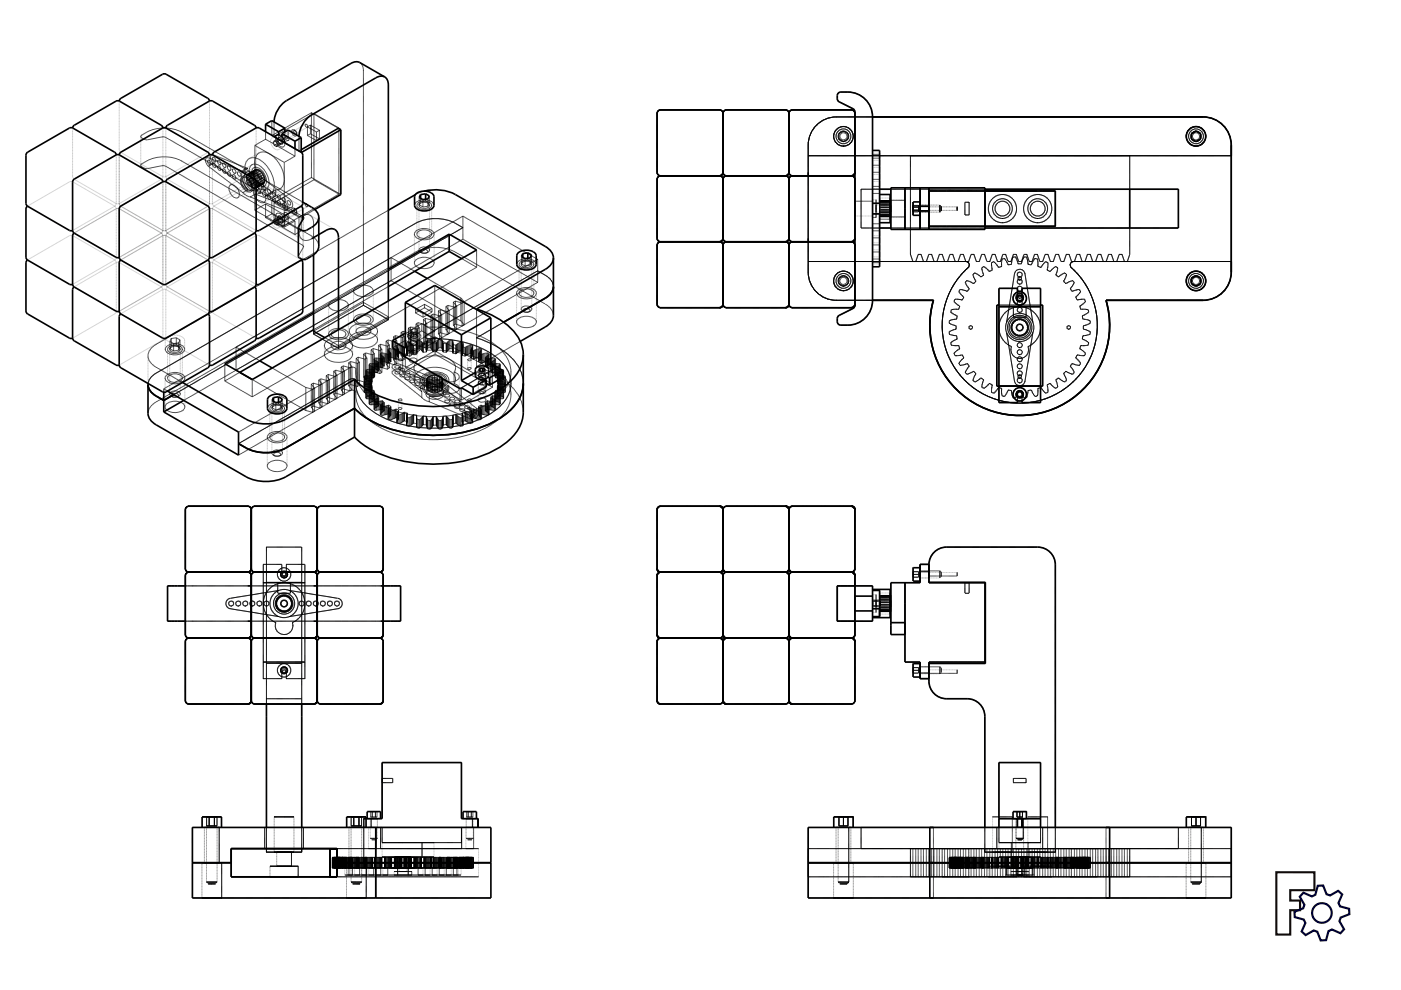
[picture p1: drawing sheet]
<svg xmlns="http://www.w3.org/2000/svg" width="297mm" height="210mm" viewBox="0 0 297 210" stroke-linecap="round" stroke-linejoin="round" font-family="sans-serif">
<path d="M270.6 184.9h8.1v3.8h-5.1v2.2h2v2.1h-2v5.1h-3z" fill="none" stroke="#370700" stroke-width=".45"/>
<g fill="none" stroke="#000137" stroke-width=".45">
<path d="M276.3 189.3l1.9 .8 .7-.4 .5-1.9 1.1-.1 .8 1.9 .7 .3 1.7-1 .9 .7-.8 1.9 .3 .7 1.9 .5 .1 1.1-1.9 .7-.2 .8 1 1.7-.8 .9-1.8-.8-.7 .3-.5 1.9-1.2 .1-.7-1.8-.8-.3-1.7 1-.8-.8 .8-1.8-.4-.7-1.9-.6-.1-1.1 1.9-.7 .3-.8-1-1.7z"/>
<circle cx="280.3" cy="193.6" r="2.08"/>
</g>
<g fill="none" stroke="#000" stroke-width=".21">
<path d="M76.3 13.3a1.8 1.8 0 0 1 .8 1.7v49.7M177.7 19.7a5.5 5.5 0 0 1 7.3 5.1v38.9a5.2 5.2 0 0 1-5.2 5.2h-1.5a.75 .75 0 0 1-.8-.7v-.7l.2-.5 3.1-1.6 .5-.7v-41l-.5-.7-3.1-1.6a1.62 1.62 0 0 1 0-1.7zM15.4 27.1v10.3l.2 .5 9 5.2 .5 .1 9.3-5.3 .1-.5v-10.3M24.6 32.8l.1 10.3-.2 .5-9.1 5.3M25.3 21.4v10.3l.1 .5 9.1 5.2 .5 .1 9.2-5.3 .2-.5v-10.3M25.3 32.8v.1M29.8 28.9a7.8 7.8 0 0 1 8.7-.9l25.5 14.7M29.8 28.9l.3 .4 .9 .3 3.4-.6 .7 .1 29 16.8M29.8 28.9v6.2M29.8 35.1a7.8 7.8 0 0 1 8.7-1l27.6 15.9 .8 .7a2.15 2.15 0 0 1 .7 1.5M29.8 35.1l.3 .3 .9 .4 3.4-.7 .7 .1 29 16.8 .3 .3M34.5 38.5v.1"/>
<path d="M34.5 38.6l-.3-.6-9.1-5.2-.5 .1-8.8 5.1-.4 .4v10.4l.2 .5 9 5.2h.7M34.5 38.6v10.2l-.1 .5-9.1 5.2M35.2 38.6v10.2l.1 .5 9.1 5.2M35.2 38.6l.3-.6 9.1-5.2 .5 .1 9 5.2 .2 .5v10.2l-.2 .5-9 5.2h-.7M35.2 27.1v10.3l.1 .5 9.1 5.2 .5 .1 9.2-5.3 .2-.5v-10.3M35.2 38.5v.1M43.8 33.5a1.27 1.27 0 0 0 .4 1.8M43.8 33.5h.4l7.3 2.8M44.1 34a.6 .6 0 0 1 .5 .9M44.1 34a.6 .6 0 0 0 .5 .9M44.2 35.3l7.3 5.5M44.4 32.8v.1"/>
<path d="M44.4 32.9v10.2l-.2 .5-9.2 5.3-.5-.1-9.1-5.2-.1-.5v-10.2M44.4 32.9l-.4-.6-9-5.2-.5 .1-8.9 5.1-.3 .6M44.9 32.9a1.27 1.27 0 0 0 .4 1.7M44.9 32.9h.4l7.3 2.8M44.9 32.9l-1.1 .6M45 32.8l.1 10.6 .3 .3 8.9 5.2M45.2 34.6a.6 .6 0 0 1 .5 .9 .6 .6 0 0 1-.5-.9zM45.2 33.4a.6 .6 0 0 1 .5 .9 .6 .6 0 0 1-.5-.9zM45.2 33.4l-1.1 .6M45.3 34.6l7.3 5.6M45.3 34.6l-1.1 .7M46.2 35.2a.6 .6 0 0 1 .5 .9 .6 .6 0 0 1-.5-.9z"/>
<path d="M46.2 34a.6 .6 0 0 1 .5 .9 .6 .6 0 0 1-.5-.9zM46.2 34l-1.6 .9M47.3 35.8a.6 .6 0 0 1 .5 .9 .6 .6 0 0 1-.5-.9zM47.3 34.6a.6 .6 0 0 1 .5 .9 .6 .6 0 0 1-.5-.9zM47.3 34.6l-1.6 .9M48.3 36.4a.6 .6 0 0 1 .5 1 .6 .6 0 0 1-.5-1zM48.3 35.2a.6 .6 0 0 1 .5 .9 .6 .6 0 0 1-.5-.9zM48.3 35.2l-1.6 .9M48.9 39.2a1.79 1.79 0 0 0 .6 2.6l.7 .2 .2-.1M48.9 39.2a1.88 1.88 0 0 1 1.7 2.5l-.2 .2M49.4 35.8a.6 .6 0 0 1 .5 .9 .6 .6 0 0 1-.5-.9zM49.4 35.8l-1.6 .9"/>
<path d="M49.4 37.1a.6 .6 0 0 1 .5 .9 .6 .6 0 0 1-.5-.9zM50.4 36.4a.6 .6 0 0 1 .6 1M50.4 36.4a.6 .6 0 0 0 .6 1M50.4 36.4l-1.6 1M51 37.4l-1.1 .6M51.4 37.4a1.89 1.89 0 0 1 2.1 1.6l.1 1.1-.4 .6M51.4 37.4a1.93 1.93 0 0 0 .3 2.7 1.34 1.34 0 0 0 1.5 .6M51.5 36.3l.8 .3 .8 .6M51.5 37.7a1.79 1.79 0 0 0 .7 2.6l.6 .2 .3-.1M51.5 37.7a1.88 1.88 0 0 1 1.8 2.5l-.2 .2M51.5 37.7l-2.6 1.5M51.8 35.8a2.55 2.55 0 0 0-.1 3.2l.9 1.2"/>
<path d="M51.9 37.1a1.89 1.89 0 0 1 2.1 1.6l.1 1.1-.3 .5M51.9 37.1a1.93 1.93 0 0 0 .3 2.7 1.34 1.34 0 0 0 1.6 .5M51.9 37.1l-.5 .3M52.2 36.5a2.32 2.32 0 0 1 2.6 1.9l.1 1.3-.4 .7M52.2 36.5a1.98 1.98 0 0 0 0 2.6 1.98 1.98 0 0 0 2.3 1.3M52.2 37.8h.1M52.2 37.8l.1 .3M52.2 37.6v.2M52.3 38.1v.1M52.3 37.4h.1M52.3 37.4l-.1 .2M52.3 38.2l.1 .4"/>
<path d="M52.3 37.3v.1M52.4 37.2l-.1 .2M52.4 38.6l.1 .1M52.4 37.1v.1M52.4 37.1h.1M52.4 38.1a.86 .86 0 0 1 .8 1.3M52.4 38.1a.86 .86 0 0 0 .8 1.3M52.5 37l-.1 .1M52.5 38.7l.1 .3M52.6 35.7l-.8 .1M52.6 35.7l-1.1 .6M52.6 36.9l-.2 .2"/>
<path d="M52.6 36.9h.1M52.6 36.8h.1M52.6 39l.1 .1M52.7 39.1l.2 .3M52.8 33.6a2.88 2.88 0 0 1 3.4 1.2 5.7 5.7 0 0 1 1.6 5.9l-.6 .6M52.8 33.6a3.2 3.2 0 0 0-.5 3.9l.8 1.6 .7 .9M52.9 36.8l-.2 .2v-.2M52.9 39.4l.2 .1M53 37.8a.86 .86 0 0 0 .7 1.3M53 37.8a.86 .86 0 0 1 .7 1.3M53 37.8l-.6 .3M53 39.3l-.1 .1"/>
<path d="M53 36.8l.1 .2 .2-.2M53 37.9a.73 .73 0 0 1 .7 1.1 .73 .73 0 0 1-.7-1.1zM53.1 39.5l.2 .2M53.1 37.2l7.2 5.6 .6 .7a.89 .89 0 0 1-.1 1.1M53.3 39.7l.2 .1M53.3 39.7h.1M53.3 39.6v.1M53.4 34.9a2.64 2.64 0 0 1 3 1.8 2.64 2.64 0 0 1 0 3.4M53.4 34.9a2.28 2.28 0 0 0-.3 2.9 3.6 3.6 0 0 0 2.9 2.4l.4-.1M53.4 34.9l-1.6 .9M53.5 39.8l.1 .1M53.6 39.9h.1"/>
<path d="M53.6 39.9h.4M53.7 37l-.1 .1M53.7 39.1l-.5 .3M53.7 36.9l-1.5 .9M53.7 36.6v.3zM53.7 37.1l.1 .3zM53.7 37.1l-1.4 .8v.2M53.7 36.9h.1M53.8 35.6a2.32 2.32 0 0 1 2.5 1.9l.2 1.3-.4 .7M53.8 35.6a1.98 1.98 0 0 0 0 2.6 1.98 1.98 0 0 0 2.3 1.3M53.8 35.6l-1.6 .9M53.8 36.3l-.1 .2z"/>
<path d="M53.9 37.6l.1 .3M53.9 37.6l-1.5 .8v.2M54 36.1l.1-.1-.2 .2zM54 37.9l-1.4 .8h-.1M54 30.8v13.8M54 30.8l6.3 3.6M54.1 39.9h-.1M54.1 38l.2 .4M54.1 38l-1.4 .9-.1 .1M54.1 36l.3-.1zM54.1 36.6a3.7 3.7 0 0 1 1 4.2l-.3 .2M54.1 36.6l7.3 5.6 .5 .7a.89 .89 0 0 1-.1 1.1"/>
<path d="M54.1 36.6l-1 .6M54.2 36a2 2 0 0 1 2 1.8 1.04 1.04 0 0 1-.3 1.1M54.2 36a1.9 1.9 0 0 0 .7 2.7l.7 .3 .3-.1M54.2 36l-1.6 .9M54.2 38.6h.8l8.9 5.1M54.3 39.9h-.3M54.3 38.4l-1.4 .8-.2-.1M54.4 35.9l-2 1.2M54.4 39.8l-.1 .1M54.4 38.5l.3 .2M54.4 38.5l-9 5.2-.4 .6v10.2l.2 .5 9.1 5.3M54.4 35.9l.3 .1"/>
<path d="M54.6 39.7l-.3 .1h.1M54.6 38.9l-.1 .2 .2 .1M54.7 38.7l-1.5 .9-.1-.1M54.7 36l-2.5 1.6M54.7 39.3l-.3 .2 .2 .1M54.7 38.9h-.1M54.7 36h.1M54.7 36l-2.4 1.4M54.7 36.9l-2.4 1.3M54.7 36.9a.73 .73 0 0 1 .7 1.1 .73 .73 0 0 1-.7-1.1zM54.8 38.8l.2 .2M54.8 38.8h.1"/>
<path d="M54.8 38.8l-1.5 .9M54.8 36l.3 .2M54.8 36l-1.5 1 .1 .1h.2M54.9 32.4a2.56 2.56 0 0 1 2.9 .7 6.4 6.4 0 0 1 2.3 6l-.7 .9M54.9 32.4a3.2 3.2 0 0 0-.5 4l.6 1.3 .9 1.1a2.52 2.52 0 0 0 1.9 3l.3-.1M54.9 32.4l-2.1 1.2M55 39l-1.5 .8M55.1 36.2h.1M55.1 36.2l-1.5 .9M55.2 39l.2 .1zM55.2 36.3l.3 .3M55.2 36.3l-1.4 .8-.1 .2 .3 .1 1.5-.8"/>
<path d="M55.5 36.7l.3 .3M55.5 36.7l-1.4 .8a.2 .2 0 0 0 0 .3 .2 .2 0 0 0 .2 0l1.5-.8M55.6 39h.1l-.2 .1zM55.7 39.5a.54 .54 0 0 1 .6 .3 .54 .54 0 0 1-.2 .6l-.5-.5zM55.7 39.5l-1 .6M55.8 37.1l.2 .4M55.8 37.1l-1.4 .8a.2 .2 0 0 0-.1 .3 .2 .2 0 0 0 .3 .1l1.4-.8M55.9 38.8l-.1 .2 .2-.2M55.9 38.8h.1M55.9 38.8l-1.9 1.1M55.9 38.9l-1.5 .9M56 38.8l-1.7 1.1"/>
<path d="M56 38.8l-2.2 1.2M56 37.6l.1 .4M56 37.6l-2.3 1.4M56.1 39.5l-1.6 .9M56.1 38.5l-.1 .3M56.1 38.5l-2.5 1.4M56.1 38.1v.3M56.1 38l-1.5 .8-.1-.2 .1-.2M56.1 38.4l-2.5 1.5M56.1 38.1h.1M56.1 38.1l-1.5 .8M56.3 27.9v1.6"/>
<path d="M56.3 29.5l-2.3 1.3M56.3 29.5l6.2 3.6M57.6 28.8l6.3 3.6M57.6 25.6v3.2M57.9 30.2l.2 .6M58.1 25.9v3.1l5.3 3M58.1 30.8l.5 .3M58.1 29.9l-.2 .3M58.1 29.9l.5 .3M58.6 30.2l.2 .6M58.7 28.7a1.64 1.64 0 0 0 1.4 2.4M58.7 29.7l-.8 .5"/>
<path d="M58.7 29.7l.3 .7M58.8 30.8l-.2 .3M59 29.4l.4 .3M59 29.4l-.9 .5M59 29.4l-.3 .3M59 30.4l.4 .2M59 30.4l-.9 .4M59.1 29.2a.86 .86 0 0 1 .7 1.3M59.1 29.2a.86 .86 0 0 0 .7 1.3M59.1 28.6v.6M59.2 29.2h-.1M59.4 29.7l.3 .6"/>
<path d="M59.4 29.7l-.8 .5M59.4 30.6l-.8 .5M59.7 30.3l-.9 .5M59.7 30.3l-.3 .3M59.8 29v.6M59.8 29.6l.2 .6-.2 .3M59.9 30.5h-.1M60.3 34.4v13.8M60.4 28v.5a.83 .83 0 0 0-.1 .8 .83 .83 0 0 0 .8 .5l.2-.4-.2-.5M60.4 30.3v.3l-.3 .5M60.6 28.8v.5l.3 .1M60.6 28.8l.3 .2v.4"/>
<path d="M61.1 27.6v1.3M61.1 28.9l-1.3 .7M62 27.5l.4 .1M62 27.5a.86 .86 0 0 0 .8 1.3M62 27.5l-2.9 1.7M62.4 27.6l.4 .4 .1 .5M62.4 27.6l.2 .1M62.5 31.5v1.6M62.5 33.1l-2.2 1.3M62.6 27.7h-.3l.1 .6 .4 .2 .1-.3M62.6 27.7l.3 .5M62.8 28.8l-3 1.7"/>
<path d="M62.9 28.2v.3M62.9 28.5l-.1 .3M63.4 28.9v3.1M63.9 32.3v.1M63.9 31.7l-.5 .3M64.8 26.3v.5l.4 .2M64.8 26.3l.4 .2v.5M64.8 26.3l-4.2 2.5M65.2 27l-4.3 2.4M65.2 28.7l1.9 1.1M65.2 26.9l1.9 1.1M65.2 26.9v1.8"/>
<path d="M65.8 28.4l1.9 1.1M65.8 28.4l-.6 .3M65.8 26.5l1.9 1.1M65.8 26.5l-.6 .4M65.8 26.5v1.9M66 37.6l6.3 3.6M66 37.6l-8.4 4.9M66 23.9v13.7M66 23.9l5.7 3.3M66 23.9l-8.4 4.9M66.6 24.1l-8.9 5.2a1.63 1.63 0 0 0 1.4 2.4l1-.6M66.6 24.1v14"/>
<path d="M66.6 24.1l5.2 3M66.6 38.1l-8.5 4.9M66.6 38.1l5.2 3.1M67.1 28v1.8M67.7 29.5l-.6 .3M67.7 27.6l-.6 .4M67.7 27.6v1.9M71.8 27.3v13.9M140.1 37.3a.75 .75 0 0 0-.8 .7v12.5a.75 .75 0 0 0 .8 .8M140.1 37.3h12.5M152.6 37.3a.75 .75 0 0 1 .7 .7M153.3 24a.75 .75 0 0 0-.7-.7h-12.5a.75 .75 0 0 0-.8 .7v12.5a.75 .75 0 0 0 .8 .8"/>
<path d="M153.3 36.5a.75 .75 0 0 1-.7 .8M153.3 24a.75 .75 0 0 1 .7-.7h12.5a.75 .75 0 0 1 .8 .7M153.3 36.5a.75 .75 0 0 0 .7 .8M153.3 24v12.5M153.3 38v12.5M154 37.3a.75 .75 0 0 0-.7 .7M154 37.3h12.5M166.5 37.3a.75 .75 0 0 1 .8 .7M167.3 36.5a.75 .75 0 0 1-.8 .8M167.3 24a.75 .75 0 0 1 .7-.7h12.5a.75 .75 0 0 1 .8 .7M167.3 36.5a.75 .75 0 0 0 .7 .8M167.3 24v12.5"/>
<path d="M167.3 38v12.5M168 37.3a.75 .75 0 0 0-.7 .7M168 37.3h12.5M171.4 33h89.7M173.1 26.5a6 6 0 0 1 4.2-1.7h77.8a6 6 0 0 1 6 6v26.9a6 6 0 0 1-6 6h-20.6a19.1 19.1 0 0 1-18.3 24.4 19.1 19.1 0 0 1-18.3-24.4h-20.6a6 6 0 0 1-5.9-6v-26.9a6 6 0 0 1 1.7-4.3zM177.9 28.4l.9-.6 1 .6v1.1l-1 .5-.9-.5zM180.5 37.3a.75 .75 0 0 1 .8 .7M181.3 36.5a.75 .75 0 0 1-.8 .8M185 38.5h1.5v1h-1.5zM185 40h1.5v1h-1.5zM185 34h1.5v1h-1.5zM185 35.5h1.5v1h-1.5z"/>
<path d="M185 37h1.5v1h-1.5zM185 32.5h1.5v1h-1.5zM186.5 31.9v.9M186.5 32.8h-1.5v-.9v.9M186.5 32.8v10.3M188.9 39.8v2.7M191.9 39.8v2.7M191.9 39.8v8.8M191.9 39.8h16.9v8.8h-16.9M193 33v20.9l.5 1.5M195.1 39.8v8.8M197 39.8v8.8"/>
<path d="M239.5 33v20.9l-.5 1.5M253.6 27.8l.9 .6v1.1l-.9 .5-1-.5v-1.1M5.8 43.7l8.9-5.1 .5-.1 9.3 5.3 .2 .5-.1 10.5-.3 .4-8.9 5.1M5.8 55.1l8.9-5.1 .5-.1 9.3 5.4 .2 .4-.1 10.5-.3 .4-8.9 5.1M15.8 49.4l-.4 .6v10.2l.2 .5 9 5.3h.7M15.8 49.4l8.8-5.1 .5-.1 9.3 5.3 .1 .5v10.5l-.3 .4-8.9 5.1M15.8 49.4h-.1M25.3 54.5v.1M25.4 43.8l9.3-5.3 .5 .1 8.8 5.1 .4 .6v10.2l-.2 .5-9.2 5.3h-.5l-8.9-5.1-.3-.7v-10.2zM25.6 55.1h.1M44 55.1l.4 .6v10.5l-.4 .4-8.8 5.1-.5 .1-9.1-5.2-.3-.4v-10.5l.3-.6M44 55.1l-8.8-5.1-.5-.1-9.1 5.2"/>
<path d="M44 55.1h.1M44.4 54.5v.1M51.5 40.8l.8 .7 .8 .3M52.6 40.2l-1.1 .6M53.1 40.4l-2.7 1.5M53.1 41.8l7.3 2.8M53.8 40.3l-.6 .4M53.8 40a2.52 2.52 0 0 0 1.9 3l.3-.1M53.9 49.4l-8.8-5.1-.5-.1-9.3 5.3-.1 .5v10.5l.3 .4 8.9 5.1M53.9 49.4l.4 .6v10.5l-.4 .4-8.8 5.1h-.7M53.9 49.4h.1M54 44.6l6.3 3.6"/>
<path d="M54.1 41.1l7.3 2.9M54.1 41.1l-1 .7M54.7 40.1a.6 .6 0 0 0 .5 .9M54.7 40.1a.6 .6 0 0 1 .5 .9M54.8 41l-.7 .1M55.7 40.7a.54 .54 0 0 1 .6 .3 .54 .54 0 0 1-.2 .6l-.5-.5zM56.3 41.5v.8l-.3 .6M56.3 43.2l-2.3 1.4M56.3 43.2v2.9M56.3 43.2l6.2 3.7M56.3 46.1l2.8 1.6M56.4 40.1l-1.6 .9"/>
<path d="M56.8 40.1a.54 .54 0 0 1 .5 .3 .54 .54 0 0 1-.1 .6l-.5-.5zM56.8 40.1l-1.6 .9M56.8 41.3a.54 .54 0 0 1 .5 .4 .54 .54 0 0 1-.1 .6l-.5-.5zM57.2 41.3l-.9 .2M57.6 45.4l-1.3 .7M57.6 45.4l2.8 1.6M57.6 42.5v2.9M57.6 42.5l6.3 3.6M57.8 41.9a.54 .54 0 0 1 .6 .4 .54 .54 0 0 1-.2 .6l-.4-.5zM57.8 40.7a.54 .54 0 0 1 .6 .3 .54 .54 0 0 1-.2 .6l-.4-.5zM57.8 40.7l-1.6 .9M57.9 46.8l.2 .6"/>
<path d="M58.1 41.7l-2.1 1.2M58.1 43v3.5a1.65 1.65 0 0 0 .8 1.3M58.1 43l5.3 3.1v3.5a1.65 1.65 0 0 0 .8 1.2M58.1 46.5l-.2 .3M58.1 46.5l.5 .3M58.1 47.4l.5 .3M58.4 40.2v.9l-.3 .6M58.4 40.2l-2.1 1.3M58.6 46.8l.2 .6M58.7 45.3a1.63 1.63 0 0 1 1.4 2.4M58.7 45.3a1.64 1.64 0 0 0 1.4 2.4M58.7 45.3l-1 .6a1.63 1.63 0 0 0 1.4 2.4l1-.6"/>
<path d="M58.7 46.3l-.8 .5M58.7 46.3l.3 .7M58.8 47.4l-.2 .3M58.9 47.8l5.3 3M58.9 42.6a.54 .54 0 0 1 .5 .3 .54 .54 0 0 1-.1 .6l-.5-.5zM58.9 41.3a.54 .54 0 0 1 .5 .4 .54 .54 0 0 1-.1 .6l-.5-.5zM58.9 41.3l-1.6 .9M59 46l.4 .3M59 46l-.9 .5M59 46l-.3 .3M59 47l.4 .2M59 47l-.9 .4"/>
<path d="M59.1 45.8a.86 .86 0 0 1 .7 1.3M59.1 45.8a.86 .86 0 0 0 .7 1.3M59.1 45.8l-.2 .4 .2 .6M59.1 46.8v.9M59.2 45.8h-.1M59.4 40l-1 .2M59.4 40l-2.2 1.3M59.4 46.3l.3 .6M59.4 46.3l-.8 .5M59.4 47.2l-.8 .5M59.7 46.9l-.9 .5M59.7 46.9l-.3 .3"/>
<path d="M59.8 47.1v1M59.8 48.1l2.7 1.6M59.8 47.1h.1M59.9 47.1h-.1M60 43.2a.54 .54 0 0 1 .5 .3 .54 .54 0 0 1-.1 .6l-.5-.5zM60 41.9a.54 .54 0 0 1 .5 .4 .54 .54 0 0 1-.1 .6l-.5-.5zM60.4 47l-1.3 .7M60.4 46l-.2-.6 .2-.3a.86 .86 0 0 1 .7 1.3M60.4 46v1M60.4 46l-1.3 .8M60.6 45.6v.5l.3 .2M60.6 45.6l.3 .2v.5"/>
<path d="M60.8 44.6h-.4M61 42.6a.6 .6 0 0 0 .5 .9M61 42.6a.6 .6 0 0 1 .5 .9M61 42.6l-1.6 .9M61.1 46.4v1M61.1 47.4l2.8 1.6M61.1 47.4l-1.3 .7M61.1 46.4h.1M61.4 44l-1 .6M61.5 43.5l-1 .6M61.8 44h-.4M61.8 44l-1 .6"/>
<path d="M62 44.1l.4 .1M62 44.1a.86 .86 0 0 0 .8 1.3M62 44.1l-2.9 1.7M62.4 44.2l.4 .4 .1 .5M62.4 44.2l.2 .1M62.5 46.9l-2.2 1.3M62.5 46.9v2.8M62.6 44.3h-.3l.1 .6 .4 .2 .1-.3M62.6 44.3l.3 .5M62.8 45.4l-3 1.7M62.9 44.8v.3M62.9 45.1l-.1 .3"/>
<path d="M63.9 49l-1.4 .7M63.9 46.1v2.9M63.9 55.1l-8.9-5.1-.5-.1-9.3 5.4-.2 .4 .1 10.5 .3 .4 8.9 5.1M64 55.2l-30.9 17.8a2.99 2.99 0 0 0-1.7 2.4M64.2 46.6v7.9l-.2 .5M64.4 46.2v6.1M64.4 52.3l-1.1 2M64.8 43.2v.5l.4 .1M64.8 43.2l.4 .2v.4M64.8 43.2l-4.2 2.4M65.2 43.8l-4.3 2.5M65.7 45.6a1.8 1.8 0 0 1 .8 1.7v6.7"/>
<path d="M65.7 45.6a1.8 1.8 0 0 0-1.9 .2M65.7 45.6l5.3 3.1M66 50.6l-.4 .2a1.65 1.65 0 0 1-1.4 0M66.1 50.6h-.1M66.7 44.4l-2.8 1.7M71.8 41.2l-11.5 6.6a1.65 1.65 0 0 1-1.4 0M82.3 57.1l-15.8 9.1M82.3 44.6l-18.1 10.4M87.9 49.6a2.16 2.16 0 0 0 2.7 1.2l1.1-.5 .3-.7M87.9 49.6a1.85 1.85 0 0 1 2.1-1.2 1.85 1.85 0 0 1 2 1.2M87.9 49.6v6.1M87.9 55.7a1.85 1.85 0 0 1 2.1-1.2 1.85 1.85 0 0 1 2 1.2"/>
<path d="M87.9 55.7a2.16 2.16 0 0 0 2.7 1.2l1.1-.5 .3-.7M87.9 57.5l-5-2.9v4.9l14.8 8.5M88.4 49.6a1.87 1.87 0 0 0 2.7 .7l.4-.7M88.4 49.6a1.88 1.88 0 0 1 3-.2l.1 .2M88.4 43.5a1.87 1.87 0 0 0 2.7 .7l.4-.7M88.4 43.5a1.88 1.88 0 0 1 3-.2l.1 .2M88.4 43.5v6.1M88.8 53l.4 .5M88.8 43.5a1.29 1.29 0 0 1 2.3 0M88.8 43.5a1.29 1.29 0 0 0 2.3 0M88.8 43.5v9.5M88.9 41.9v1.5"/>
<path d="M88.9 43.4l.8 .5M89.2 53.5a1.75 1.75 0 0 0 1.5 0M89.2 53.5l.2 .1M89.2 42.8l-.3 .6M89.2 42v.8M89.7 42.3v1.6M89.9 40.5l-1.9 .8M90.2 42.2v.5M90.2 42.7l.8 .4M90.2 42.7l-1 .1M90.5 53.6l.2-.2a.75 .75 0 0 0-.7-.5 .75 .75 0 0 0-.8 .5l.2 .2M90.5 53.6l-.5 .1-.6-.1"/>
<path d="M90.6 59l7.1 4.2M90.7 42.2v1.5M90.7 43.7l-1 .2M90.7 53.5l-.2 .1M91 43.1l-.3 .6M91 41.5v1.6M91.1 43.5v9.5M91.1 53a1.29 1.29 0 0 0-2.3 0M91.1 53l-.4 .5M91.5 43.5v6.1M92 43.5a1.92 1.92 0 0 0-2.4-1.1h-.4a1.47 1.47 0 0 0-1.3 1.1M92 49.6v6.1"/>
<path d="M97.9 54.8l3.2 1.9M98.1 45.8v4.9M98.1 45.8l15.9 9.2M98.1 45.8l-63.4 36.7M98.1 50.7l15.9 9.2M98.1 50.7l-59.2 34.2M101.1 56.7l-47.6 27.4M101.1 53v3.7M110.1 56.1v6.1M110.5 56.1a1.29 1.29 0 0 1 2.2 0M110.5 56.1a1.29 1.29 0 0 0 2.2 0M110.5 56.1v9.4"/>
<path d="M110.6 54.4v1.6M110.6 56l.7 .4M110.8 55.3l-.2 .7M110.8 54.6v.7M111.3 54.8v1.6M111.9 55.2l.8 .4M111.9 55.2l-1.1 .1M111.9 54.7v.5M112.4 54.7v1.5M112.4 56.2l-1.1 .2M112.7 54.1v1.5M112.7 55.6l-.3 .6"/>
<path d="M112.7 56.1v9.4M113.2 56.1a1.79 1.79 0 0 1-2.6 .7l-.5-.5v-.2M113.2 56.1a1.88 1.88 0 0 0-3.1-.3v.3M113.2 56.1v6.1M113.7 56.1a1.92 1.92 0 0 0-2.4-1.2l-.5 .1a1.47 1.47 0 0 0-1.2 1.1M114 59.9l-23.6 13.6-.2 .3M114 55l-23.6 13.6-.2 .3M114 55v4.9M140.1 51.3a.75 .75 0 0 0-.8 .7v12.5a.75 .75 0 0 0 .8 .7h12.5a.75 .75 0 0 0 .7-.7M140.1 51.3h12.5M152.6 51.3a.75 .75 0 0 1 .7 .7M153.3 50.5a.75 .75 0 0 1-.7 .8"/>
<path d="M153.3 50.5a.75 .75 0 0 0 .7 .8M153.3 52v12.5M154 51.3a.75 .75 0 0 0-.7 .7M154 51.3h12.5M166.5 51.3a.75 .75 0 0 1 .8 .7M167.3 50.5a.75 .75 0 0 1-.8 .8M167.3 50.5a.75 .75 0 0 0 .7 .8M167.3 52v12.5M168 51.3a.75 .75 0 0 0-.7 .7M168 51.3h12.5M171.4 55.4h34l.5-1.5h.6l.5 1.5h.6l.5-1.5h.6l.5 1.5h.7l.5-1.5h.6l.5 1.5h.6l.5-1.5h.6l.5 1.5h.6l.6-1.5h.6l.5 1.5h.6l.5-1.5h.6l.5 1.5h.6l.5-1.5h.6l.6 1.5h.6l.5-1.5h.6l.5 1.5h.6l.5-1.5h.6l.5 1.5h.7l.5-1.5h.6l.5 1.5h33.9M177.9 59l.9-.5 1 .5v1.1l-1 .6-.9-.6z"/>
<path d="M180.5 51.3a.75 .75 0 0 1 .8 .7M181.3 42.7h3.7v3.1h-3.7zM181.3 50.5a.75 .75 0 0 1-.8 .8M182.6 40.1h67.2v8.2h-67.2zM185 50.4h1.5v1.1h-1.5zM185 48.9h1.5v1.1h-1.5zM185 47.4h1.5v1.1h-1.5zM185 51.9h1.5v1.1h-1.5zM185 54.9h1.5v1.1h-1.5zM185 53.4h1.5v1.1h-1.5zM185 55.6v1v-.9h1.5M185 42.4h.7v3.7h-.7z"/>
<path d="M185.7 43.5v1.5M185.7 43.5h.8v1.5h-.8M186.5 42.7v3.1M186.5 43.6h2.4v1.3h-2.4zM186.5 45.3v1.9M186.5 55.7v.9M186.5 43.1h-1.5v2.2h1.5M186.5 41.2v1.9M186.5 42h2.2v4.5h-2.2zM186.5 45.3v10.4M186.5 45.8l2.2 .1M186.5 45.8h.1"/>
<path d="M186.5 42.6h.1M186.5 45.8l.2 .1h2M186.5 45.8h.2M186.5 42.7h2.2M186.5 45.8h2.2M186.5 45.7l.2 .1M186.6 43.6l2.1-.1v.4h-2l-.2-.2zM186.6 44.1h2.1v.4h-2.1zM186.6 45.5l.1 .2M186.6 45.5h.1M186.6 43h2.1M186.6 45.5h2.1"/>
<path d="M186.6 45.5l.1 .2h2M186.6 44h2.1v.4h-2.1zM186.7 43.5l-.2 .2 .1 .2h2.1M186.7 43h-.1M186.7 42.7h-.2M186.7 42.7l-.1 .3M186.7 42.9l-.1 .1M186.7 45.8h2M186.7 42.7h2M188.7 45.9h.1M188.7 45.8v.1M188.7 45.5v.2"/>
<path d="M188.7 45v.4M188.7 44.5v.4M188.7 43v.4M188.7 42.7v.2M188.7 42.5v.2M188.7 42.5h.1M188.7 42.6v.1M188.7 42.7v.3M188.7 43.1v.3M188.7 43.5v.4zM188.7 44.6v.4M188.7 45.1v.3"/>
<path d="M188.7 45.1h-2a.16 .16 0 0 0-.2 .2 .16 .16 0 0 0 .2 .1h2M188.7 44.6l-2.2 .1 .2 .3h2M188.7 43.1h-2l-.2 .2 2.2 .1M188.7 42.7h-2l-.1 .3M188.7 42.5l-2 .1-.2 .1M188.7 42.5l-2.2 .1M188.7 43h-2a.16 .16 0 0 0-.2 .2 .16 .16 0 0 0 .2 .2h2M188.7 44.5h-2l-.2 .2 .2 .2h2M188.7 45l-2.2 .1 .2 .3h2M188.7 45.8h.1M188.7 45.5h.1M188.7 43h.1"/>
<path d="M188.7 42.7h.1M188.7 42.9h.1M188.7 45.7v.1M188.7 41.2v6M188.9 46v2.6M188.9 42.4v.1M188.9 42.4v3.7M188.9 46v.1M188.9 42.5v3.5M188.9 42.5h3M188.9 46h3M188.9 46.1h3"/>
<path d="M188.9 42.4h3M191.9 46v2.6M191.9 46v.1M191.9 42.4v.1M191.9 42.4v3.7M193.6 42.8v2.8zM193.6 43.6h1.2v1.3h-1.2zM193.6 44.6h1.2M193.6 43.9h1.2M193.6 42.8h1.5M193.6 45.7h1.5M194.2 55.4l.5-1.5h.6l.5 1.5"/>
<path d="M195.1 43.5v.2h1.9v-.2v1.5v-.3h-1.9v.3M195.1 43.5v1.5M195.1 43.5v.7M195.1 44.2v.8M195.1 42.8v2.9M195.1 42.8v1.4M195.1 44.2v1.5M195.1 43.5h4.2M195.1 45h4.2M195.1 45h.1M195.2 43.5h-.1M196.4 55.4l.5-1.5h.6l.5 1.5"/>
<path d="M197 43.9v.7M197 43.9h5.9M197 44.6h5.9M198.6 55.4l.6-1.5h.6l.5 1.5M199.3 43.5v1.5M199.3 43.5l.3 .3M199.6 43.8v.9M199.6 44.7l-.3 .3M200.7 40.5h-3.7h26.8v7.5h-26.8h3.7M200.9 55.4l.5-1.5h.6l.5 1.5M202.9 43.9v.7M203.1 55.4l.5-1.5h.6l.6 1.5a.75 .75 0 0 1 .7 .5 .75 .75 0 0 1-.2 .9 16.5 16.5 0 0 0-.8 23.7 16.5 16.5 0 0 0 23.8-.2 16.5 16.5 0 0 0-1.3-23.8 .75 .75 0 0 1 .7-1.1"/>
<path d="M204.6 42.9h.9v2.7h-.9zM205.1 40.5h3.7v7.5h-3.7M208.9 40.5v7.5M213.7 56.1l-.3-.6a.59 .59 0 0 0-.7-.7 .59 .59 0 0 0-.4 .9v.8l-.6 .2-1-1.2-.2 .1-.3 .1 .2 1.6-.6 .2-.5-.5a.59 .59 0 0 0-.9-.4 .59 .59 0 0 0-.1 1l.2 .7-.5 .4-1.3-.8-.2 .1-.2 .2 .6 1.5-.5 .4-.6-.3a.59 .59 0 0 0-1-.1 .59 .59 0 0 0 .2 .9l.5 .6-.4 .5-1.5-.3-.2 .2-.1 .2 1 1.2-.3 .6-.7-.1a.59 .59 0 0 0-.9 .2 .59 .59 0 0 0 .5 .8l.6 .5-.2 .6-1.6 .1-.1 .2v.3l1.3 .8-.1 .6-.7 .2a.59 .59 0 0 0-.8 .4 .59 .59 0 0 0 .7 .7l.7 .2v.6l-1.4 .6v.3v.3l1.5 .3 .1 .6-.6 .4a.59 .59 0 0 0-.7 .7 .59 .59 0 0 0 .9 .4h.8l.2 .6-1.2 1 .1 .3 .1 .2 1.5-.1 .3 .5-.5 .6a.59 .59 0 0 0-.4 .9 .59 .59 0 0 0 1 0l.7-.2 .4 .5-.9 1.3 .2 .3 .2 .2 1.4-.7 .5 .5-.3 .7a.59 .59 0 0 0-.1 .9 .59 .59 0 0 0 .9-.2l.6-.4 .5 .3-.4 1.5 .3 .2 .2 .1 1.2-1 .6 .3-.1 .7a.59 .59 0 0 0 .2 1 .59 .59 0 0 0 .8-.5l.4-.6 .6 .2 .1 1.5 .3 .1h.3l.8-1.3 .6 .1 .1 .7a.59 .59 0 0 0 .5 .9 .59 .59 0 0 0 .6-.8l.3-.7h.6l.6 1.5h.3l.3-.1 .3-1.5 .6-.1 .4 .7a.59 .59 0 0 0 .7 .6 .59 .59 0 0 0 .4-.9v-.7l.6-.2 1 1.2 .2-.1 .3-.1-.1-1.6 .5-.3 .5 .5a.59 .59 0 0 0 .9 .4 .59 .59 0 0 0 .1-1l-.2-.7 .5-.3 1.3 .8 .2-.2 .2-.2-.6-1.4 .5-.5 .6 .4a.59 .59 0 0 0 1 .1 .59 .59 0 0 0-.2-1l-.5-.6 .4-.5 1.5 .4 .2-.2 .1-.3-1-1.2 .3-.5 .7 .1a.59 .59 0 0 0 1-.2 .59 .59 0 0 0-.6-.9l-.6-.4 .2-.6 1.6-.1 .1-.3v-.2l-1.3-.9 .1-.6 .7-.1a.59 .59 0 0 0 .8-.5 .59 .59 0 0 0-.7-.6l-.7-.3v-.6l1.4-.6v-.3v-.2l-1.5-.4-.1-.6 .6-.3a.59 .59 0 0 0 .7-.8 .59 .59 0 0 0-.9-.3h-.8l-.2-.6 1.2-1v-.3l-.2-.3-1.5 .2-.3-.6 .5-.5a.59 .59 0 0 0 .4-.9 .59 .59 0 0 0-1-.1l-.7 .2-.4-.5 .9-1.3-.2-.2-.2-.2-1.4 .6-.5-.4 .4-.7a.59 .59 0 0 0 0-1 .59 .59 0 0 0-.9 .3l-.6 .4-.5-.4 .4-1.5-.3-.2-.2-.1-1.2 1-.5-.2 .1-.8a.59 .59 0 0 0-.3-.9 .59 .59 0 0 0-.8 .5l-.4 .6-.6-.2-.1-1.6-.6-.1-.7 1.3M213.7 56.1h.1M213.8 56.1h.6l.1-.8a.59 .59 0 0 1 .5-.8 .59 .59 0 0 1 .6 .7l.3 .7h.6l.3-.7a.59 .59 0 0 1 .6-.7 .59 .59 0 0 1 .5 .8l.1 .8h.6M218.7 56.1h-.1M227.8 55.4l.5-1.5h.6l.5 1.5M230 55.4l.6-1.5h.6l.5 1.5M232.3 55.4l.5-1.5h.6l.5 1.5M234.5 55.4l.5-1.5h.6l.6 1.5M236.8 55.4l.5-1.5h.6l.5 1.5"/>
<path d="M253.6 58.5l.9 .5v1.1l-.9 .6-1-.6v-1.1M15.7 60.8l8.9-5.1 .5-.1 9.3 5.4 .1 .4v10.5l-.3 .4-8.9 5.1M25.3 66h.1M31.4 75.4v6.1a2.99 2.99 0 0 1 1.7-2.4l55-31.7a9.6 9.6 0 0 1 10 .9l-61.3 35.4M31.4 75.4a2.99 2.99 0 0 0 1.7 2.5l5.4 3.1M35 74.1a2.12 2.12 0 0 1 2.7-1.2l1.1 .5 .4 .7M35 74.1a1.82 1.82 0 0 0 2.1 1.1 1.82 1.82 0 0 0 2.1-1.1M35 74.1v-1.9a2.01 2.01 0 0 1 2.6-1.1 1.54 1.54 0 0 1 1.6 1.1v1.9M35.5 74.1a1.87 1.87 0 0 0 2.7 .6l.5-.6M35.5 74.1a1.88 1.88 0 0 1 3.1-.3l.1 .3M35.5 74.1v6.1M36 74.1a1.29 1.29 0 0 1 2.2 0"/>
<path d="M36 74.1a1.29 1.29 0 0 0 2.2 0M36 74.1v9.4M36 72.4l.8 .4M36 72.4v1.6M36 74l.8 .4M36.3 71.8l-.3 .6M36.3 71.8v1.5M36.3 73.3l-.3 .7M36.8 72.8v1.6M37.4 71.6l-1.1 .2M37.4 71.6l.8 .5M37.4 71.6v1.6"/>
<path d="M37.4 73.2l.8 .4M37.4 73.2l-1.1 .1M37.9 72.7l-1.1 .1M37.9 72.7v1.5M37.9 74.2l-1.1 .2M38.2 72.1l-.3 .6M38.2 72.1v1.5M38.2 73.6l-.3 .6M38.2 74.1v9.4M38.7 74.1v6.1M44.1 66.5l-8.9-5.1-.5-.1-9.1 5.2M44.4 66h.1"/>
<path d="M47.7 77.1v3.7M54 60.8l-8.9-5.1-.5-.1-9.3 5.4-.1 .4v10.5l.3 .4 8.9 5.1M55.1 76.5l-5.1-2.9v4.9l.8 .4-3.1 1.9M57.7 78l7.1 4.1M66.5 70.8v-.6l10.6-6.1 5.2 3.1-10.5 6.1-2.9-1.7M66.5 70.8l5.3 3.1M68.8 73.3v1.8M68.8 75.1a2.64 2.64 0 0 0 3 1.7 2.63 2.63 0 0 0 3-1.7M68.8 75.1a2.29 2.29 0 0 1 2.3-1.7 3.6 3.6 0 0 1 3.6 1.3l.1 .4M69.2 79.6l.7 .9M69.2 79.6v4.9M69.6 79.4l-.4 .2"/>
<path d="M69.6 79.4l1.4 .4M69.6 79.4v4.9M69.7 64.7a2.16 2.16 0 0 1 2.7-1.1l1.1 .5 .4 .6M69.7 64.7a1.85 1.85 0 0 0 2.1 1.2 1.85 1.85 0 0 0 2.1-1.2M69.7 64.7v6.1M69.7 70.8a2.16 2.16 0 0 1 2.7-1.1l1.1 .5 .4 .6M69.7 70.8a1.85 1.85 0 0 0 2.1 1.2 1.85 1.85 0 0 0 2.1-1.2M70.2 70.8a1.87 1.87 0 0 0 2.7 .7l.4-.7M70.2 70.8a1.88 1.88 0 0 1 3.1-.3v.3M70.2 70.8v2.5M70.8 78.7v4.9M70.8 78.7l.7 .9"/>
<path d="M71 79.8v4.9l-1.4-.4M71.2 78.5v4.9M71.2 78.5l-.4 .2M71.2 78.5l1.4 .4M71.5 79.6v4.8l-.7-.8M71.5 79.6l-.5 .2M71.8 69.9v4M72.3 77.8v4.9M72.3 77.8l.7 .8M72.6 78.9v4.9l-1.4-.4M72.8 77.6v4.9M72.8 77.6l-.5 .2"/>
<path d="M72.8 77.6l1.4 .4M73 78.6v4.9l-.7-.8M73 78.6l-.4 .3M73.3 70.8v2.5M73.3 73.3a1.79 1.79 0 0 1-2.5 .7l-.5-.5-.1-.2M73.3 73.3a1.88 1.88 0 0 0-3-.3l-.1 .3M73.9 64.7v6.1M73.9 76.9l.7 .8M73.9 76.9v4.9M74.1 70.2a2.64 2.64 0 0 0 3 1.7 2.63 2.63 0 0 0 2.9-1.7M74.1 70.2a2.29 2.29 0 0 1 2.3-1.7 3.6 3.6 0 0 1 3.6 1.3v.4M74.1 70.2v1.8"/>
<path d="M74.2 78l.5-.2a.66 .66 0 0 1 .8 .5M74.2 78l-23.6 13.6M74.2 78v4.9M74.4 76.7v4.8M74.4 76.7l-.5 .2M74.4 76.7l1.4 .4M74.6 77.7v4.9M74.6 77.7l-.4 .3M74.8 73.3a2.63 2.63 0 0 1-3 1.7 2.64 2.64 0 0 1-3-1.7M74.8 73.3a2.28 2.28 0 0 0-2.3-1.7 3.6 3.6 0 0 0-3.6 1.3l-.1 .4M74.8 73.3v1.8M75 61.7v6.1"/>
<path d="M75 67.8a2.16 2.16 0 0 1 2.7-1.2l1.1 .5 .3 .7M75 67.8a1.85 1.85 0 0 0 2.1 1.2 1.85 1.85 0 0 0 2-1.2M75.4 78.8a8.1 8.1 0 0 0 4.6 6.6 25.5 25.5 0 0 0 23.8 0 8.1 8.1 0 0 0 4.5-6.6M75.4 78.8v4.9M75.5 78.3l-.1 .5M75.5 78.3h.1M75.5 78.3v4.9M75.5 67.8v2.4M75.5 70.2a1.87 1.87 0 0 0 2.7 .7l.4-.7M75.5 70.2a1.88 1.88 0 0 1 3-.3l.1 .3M75.5 76v4.9M75.5 76l.7 .8"/>
<path d="M75.8 77.1v4.8M75.9 75.7v4.9M75.9 75.7l-.4 .3M75.9 75.7l1.5 .4M76.2 76.8v4.9M76.2 76.8l-.4 .3M77.1 64.7l5.2 3.1M77.1 64.7l-10.6 6.1M77.1 80l.7 .8-.4 .2M77.1 75.1v4.9M77.1 75.1l.7 .8M77.3 79.7v3.5"/>
<path d="M77.4 76.1v4.9M77.5 74.8l.1 9.4M77.5 74.8l-.4 .3M77.5 74.8l1.5 .4M77.6 78.5v1.8M77.6 78.5v.2l.2 .1M77.7 78.4v1.8M77.7 78.4l-.1 .1M77.8 78.8v5.3M77.8 78.8l.2 .1M77.8 75.9v7.4M77.8 75.9l-.4 .2"/>
<path d="M78 78.3l-.3 .1M78 78.3v6.3M78 78.9l.4 .1M78 78.9v1.8M78.1 79.6v1.8M78.1 79.6l-.8 .1M78.2 77.4l.6 .3M78.2 77.4v3.4M78.3 79.5v1.9M78.3 79.5l-.2 .1M78.3 79.1l-.1 .1 .2 .1M78.3 77.2l-.1 .2"/>
<path d="M78.3 77.2v1.9M78.4 79h.2M78.4 79v1.8M78.4 79.3l.2 .1M78.4 79.5h-.1M78.4 79.5v1.9M78.4 77.1l-.1 .1M78.4 77.1v2.2M78.5 78.3v1.8M78.5 78.3h.4M78.5 78.3h-.5M78.6 79l.3 .1-.1 .4"/>
<path d="M78.6 79v4.9M78.6 67.8a1.79 1.79 0 0 1-2.5 .7l-.5-.5-.1-.2M78.6 67.8a1.88 1.88 0 0 0-3-.3l-.1 .3M78.6 67.8v2.4M78.6 79.4l.2 .1M78.7 79.5v3.9M78.7 79.5h-.3M78.7 74.2l-.1 5.2M78.7 74.2l.7 .8M78.7 77.1v3M78.7 77.1h.3M78.7 77.1h-.3"/>
<path d="M78.8 79.5v1.8M78.8 79.5h-.1M78.8 79.5h.1M78.8 77.7l.6 .2M78.8 77.7v3.6M78.8 79.5l.2 .1M78.9 78.3h.3M78.9 78.3v2.6M79 75.2l-.1 5.8M79 79.6l.4 .1M79 77.1v2.5M79 77.1h.5"/>
<path d="M79.1 73.9v6.2M79.1 73.9l-.4 .3M79.1 73.9l1.4 .4M79.1 61.7a1.95 1.95 0 0 0-2.4-1.2l-.4 .1a1.5 1.5 0 0 0-1.3 1.1M79.1 61.7a1.85 1.85 0 0 1-2 1.2 1.85 1.85 0 0 1-2.1-1.2M79.1 61.7v6.1M79.2 78.3v1.8M79.3 76.2l-.1 3.9M79.3 76.2l.3 .2M79.4 77.9l-.2 .4M79.4 77.9v1.8M79.4 79.7v.1"/>
<path d="M79.4 75v4.9M79.4 75l-.4 .2M79.4 79.9l-.4 .2-1.5-.4-.4 .3M79.4 79.8l-.2 .3M79.5 77.1l-.1 2.7M79.5 77.1h.1M79.6 75.9v1.8M79.6 75.9l-.3 .3M79.6 75.9h.2M79.6 77.7l-.3 .3 .3 .2M79.6 77.7h.2M79.6 78.2l.2 .2"/>
<path d="M79.6 76.4v1.8M79.6 76.4l.2 .1M79.6 77.1v1.9M79.6 77.1l.3 .1M79.6 79h.3M79.6 79l-1.2-.1-.1 .2M79.8 76.5v1.9M79.8 76.5l.1 .1M79.8 78.4h.1M79.8 77.7l.3 .1M79.8 75.9h.3M79.8 75.9v1.8"/>
<path d="M79.9 77.2h.1M79.9 77.2v1.8M79.9 79h.1M79.9 76.6v1.8M79.9 76.6l.1 .1M79.9 78.4l.3 .2M80 77.2v1.8M80 79h.1M80 70.2v1.8M80 72a2.63 2.63 0 0 1-2.9 1.8 2.64 2.64 0 0 1-3-1.8M80 72a2.28 2.28 0 0 0-2.3-1.6 3.6 3.6 0 0 0-3.6 1.3v.3M80 76.7l.3 .1"/>
<path d="M80 76.7v2.3M80.1 75.9l.3 .1M80.1 75.9v1.9M80.1 77.8h.3M80.2 78.6h.1M80.3 73.2l-.1 5.4M80.3 73.2l.7 .9M80.3 76.8l-.3 .4M80.3 76.8v1.9M80.3 78.6v.1M80.3 78.7l-.3 .3M80.4 77.8h.2"/>
<path d="M80.4 76v1.8M80.4 76h.2M80.5 74.3v4.9M80.5 79.2l-1.4-.4-.4 .2 .7 .9M80.6 76l.3 .1M80.6 76v1.8M80.6 77.8l.1 .1M80.6 76.9l.3 .3M80.6 75v1.9M80.6 75l.1 .2M80.7 77.9l-.4 .2 .7 .8M80.7 77.9l1.4 .4"/>
<path d="M80.7 73v4.9M80.7 73l-.4 .2M80.7 73l1.4 .4M80.7 77.9h.2M80.7 75.2v2.7M80.7 75.2l.2 .1M80.8 74.9l-.2 .1M80.8 74.9v1.8M80.8 76.7l-.2 .2M80.9 75.3v1.9M80.9 75.3l.2 .3M80.9 77.2l.2 .2"/>
<path d="M80.9 77.9h.1M80.9 76.1v1.8M80.9 76.1h.1M81 74.1v4.8M81 74.1l-.5 .2M81 78.9l-.5 .3M81 76.1v1.8M81.1 77.9h-.1M81.1 76.1h-.1M81.1 76.1v1.8M81.1 77.4l.1 .1M81.1 75.6v1.8"/>
<path d="M81.1 75.6l.3 .1M81.2 74.8v2.7M81.2 74.8l-.4 .1M81.2 74.8l.3 .1M81.2 77.5l.2 .1M81.4 75.7v.1M81.4 75.7v1.9M81.4 77.6h.1M81.4 75.8l-.3 .3M81.4 75.8v1.8M81.4 77.6l-.3 .3M81.5 76.7l-.5-.1-.2 .1"/>
<path d="M81.5 76.7l.2 .1M81.5 74.9v1.8M81.5 74.9l.2 .1M81.7 76.8h.2M81.7 75h.2M81.7 75v1.8M81.9 77.2l.7 .8M81.9 72.3l.7 .8M81.9 72.3v4.9M81.9 75v1.8M81.9 75l.5 .2M81.9 76.8l.4 .2"/>
<path d="M82.1 73.4v4.9M82.3 77h.1M82.3 77l1.4 .4M82.3 77l-.4 .2M82.3 72.1v4.9M82.3 72.1l-.4 .2M82.3 72.1l1.4 .4M82.3 74.2l.2 .3M82.3 74.2v1.8M82.3 76l.2 .3M82.3 67.8l-10.5 6.1M82.3 60.8l-15.8 9.1"/>
<path d="M82.3 63.8v4M82.4 75.2v1.8M82.4 77h.1M82.4 73.9v3.1M82.4 73.9l-.2 .2 .1 .1M82.5 76.3l.1 .1M82.5 74.5v1.8M82.5 74.5l.2 .2M82.6 78l-.5 .3M82.6 73.1l-.5 .3M82.6 73.1v4.9M82.6 76.4l.1 .1"/>
<path d="M82.7 73.9l-.1 2.5M82.7 73.9h-.3M82.7 73.9h.2M82.7 76.5l.2 .2M82.7 74.7l.1 .1M82.7 74.7v1.8M82.8 74.8l.1 1.9M82.8 74.8l.1 .1M82.9 76.7l-.5 .3M82.9 74.9l-.5 .3M82.9 73.9v1.9M82.9 73.9l.3 .1"/>
<path d="M82.9 75.8h-.5l-.2 .1 .1 .1M82.9 75.8h.3M83.1 79l.2 .4 6.1 4.9M83.1 77.8l.2 .4 6.1 4.8M83.1 77.8v1.2M83.2 75.8l.2 .1M83.2 74v1.8M83.2 74l.2 .1M83.4 74.1l.1 .1M83.4 74.1v1.8M83.4 75.9l.1 .1M83.4 76.3l.5-.3 1.4 .4"/>
<path d="M83.4 76.3l.7 .8M83.4 71.4l.7 .8M83.4 71.4v4.9M83.5 74.2v1.8M83.5 74.2l.4 .1M83.5 76l.4 .1M83.7 72.5v4.9M83.7 77.8v1.2M83.9 76.1v.1M83.9 71.2v4.9M83.9 71.2l-.5 .2M83.9 71.2l1.4 .4"/>
<path d="M83.9 74.3v1.9M83.9 74.3h.1M83.9 76.2h.1M84 74.3v1.9M84.1 72.2v4.9M84.1 72.2l-.4 .3M84.1 77.1l-.4 .3M84.2 73.4v1.8M84.2 73.4v.2M84.2 75.2v.2M84.2 73.6v1.8M84.2 73.6l.1 .1"/>
<path d="M84.2 75.4l.1 .1M84.3 73.7v1.8M84.3 73.7l.1 .2M84.3 75.5v.2M84.3 75.7l.1 .1M84.3 73.2v2.5M84.3 73.2h-.2l.1 .2M84.4 75.8l.1 .1M84.4 73.9l.1 .1M84.4 73.9v1.9M84.5 76.3l.3-.2 .4 .2M84.5 76.3l.3 .2 .4-.2"/>
<path d="M84.5 76.3v1.8M84.5 78.1l.3-.2 .4 .2M84.5 78.1l.3 .2 .4-.2M84.5 74v.1M84.5 74v2M84.5 75.9h.1M84.5 76l-.5 .2M84.5 74.1l-.5 .2M84.5 74.1h.1M84.5 75.9v.1M84.6 74.9l-.5 .2 .1 .1M84.6 74.9l.2 .1"/>
<path d="M84.6 73.1v1.8M84.6 73.1l-.3 .1M84.6 73.1l.2 .1M84.8 79a.6 .6 0 0 1-1.1 0M84.8 79a.6 .6 0 0 0-1.1 0M84.8 77.8a.6 .6 0 0 1-1.1 0M84.8 77.8a.6 .6 0 0 0-1.1 0M84.8 77.8v1.2M84.8 78.4v1.2M84.8 75l.4 .2M84.8 73.2v1.8M84.8 73.2l.4 .2"/>
<path d="M84.9 79.5l.1-.1a.48 .48 0 0 1 .8 .3 .51 .51 0 0 1-.6 .2 .51 .51 0 0 1-.3-.4zM84.9 78.5l-.9-.1a.87 .87 0 0 0-.9 .6M84.9 78.5l8.4 3.5M84.9 77.2h-.9a.87 .87 0 0 0-.9 .6M84.9 77.2v1.3M84.9 77.2l8.4 3.6M85 75.4l.7 .8M85 70.5v4.9M85 70.5l.7 .8M85.2 76.3v1.8M85.2 75.2l.2 .1M85.2 73.4l.2 .1"/>
<path d="M85.2 73.4v1.8M85.3 71.6v4.8M85.4 75.3l.1 .1M85.4 73.5v1.8M85.4 73.5h.1M85.4 79.1l12.1 7M85.4 75.4v3.7M85.5 75.1l-.5 .3M85.5 75.1l1.4 .4M85.5 70.2l-.5 .3M85.5 70.2l1.4 .4M85.5 70.2v4.9"/>
<path d="M85.5 73.5l.2 .1M85.5 73.5v1.9M85.5 75.4l.2 .1M85.7 73.6v1.9M85.7 73.6l.1 .1M85.7 75.5h.1M85.7 76.2l-.4 .2M85.7 71.3v4.9M85.7 71.3l-.4 .3M85.8 73.7v1.8M85.8 78.4a.6 .6 0 0 1-1 0M85.8 78.4a.6 .6 0 0 0-1 0"/>
<path d="M85.8 78.4v1.8M85.9 78.9l.4-.2 .5 .2a.45 .45 0 0 1-.4 .4 .45 .45 0 0 1-.5-.4zM85.9 75.7v2.3M85.9 78l11.9 6.8M86 72.2l1.1 .6a.83 .83 0 0 0 .7 .5 .83 .83 0 0 0 .8-.5l-.3-.3-.5-.1M86 72.2l-2.8 1.6M86 70.6v1.6M86 70.6l1.1 .7M86 70.6h-.1M86.2 72.6v2.2M86.2 72.6v.5M86.2 74.8v.2"/>
<path d="M86.2 73.1v1.9M86.2 73.1l.1 .2M86.2 75l.1 .1M86.3 73.3v1.8M86.3 73.3v.1M86.3 75.1v.2M86.3 75.3l-.5 .2M86.3 73.4v1.9M86.3 73.4l-.5 .3M86.3 75.3h.1M86.4 74.4h-.2v.4M86.4 72.5l-.2 .1"/>
<path d="M86.4 72.5v1.9M86.6 74.5l.7 .8M86.6 69.6v4.9M86.6 69.6l.7 .8M86.7 70.2v1.6M86.7 70.2l1.1 .7M86.7 71.8l1.1 .6M86.7 74.3l-.3 .1M86.7 74.3l.6 .4M86.7 72.5v1.8M86.7 72.5h-.3M86.7 72.5l.6 .3"/>
<path d="M86.8 72.7v3.7M86.8 76.4a.95 .95 0 0 0 1.6 0M86.8 76.4a.95 .95 0 0 1 1.6 0M86.8 72.5a.89 .89 0 0 1 1.6 .3 1 1 0 0 1-1.6-.1zM86.9 70.6v4.9M86.9 79v1.8M87 79.5l.3-.2 .6 .2a.45 .45 0 0 1-.5 .4 .45 .45 0 0 1-.4-.4zM87 69.3v4.9M87 69.3l-.4 .3M87 69.3l1.5 .4M87 74.2l-.4 .3M87 74.2l1.5 .4"/>
<path d="M87.1 74.7a.86 .86 0 0 1 1.5 0M87.1 74.7l.2 .3M87.1 71.3a.86 .86 0 0 0 1.5 0M87.1 71.3a.86 .86 0 0 1 1.5 0M87.1 71.3v.1M87.1 71.3h.1M87.1 71.3v3.4M87.2 71.1l.4 .3M87.2 70.2v.9M87.2 70.2l.4 .3M87.3 72.8v1.9M87.3 72.8l.1 .1"/>
<path d="M87.3 74.7l.1 .1M87.3 75l.5 .2 .5-.2M87.3 75l.2 .1M87.3 75.3l-.4 .2M87.3 70.4v4.9M87.3 70.4l-.4 .2M87.3 70.8l-.1 .3M87.3 69.8l-.1 .4M87.3 69.8v1M87.4 72.9l.1 .1M87.4 72.9v1.9M87.4 74.8h.1"/>
<path d="M87.5 73l.1 .1M87.5 73v1.8M87.5 74.8l.1 .2M87.5 75.1l-.1-.2 .5-.2 .3 .2-.1 .2M87.5 75.1h.6M87.6 73.1l.1 .1M87.6 73.1v1.9M87.6 75h.1M87.6 70.5v.9M87.7 75h.1M87.7 73.2v1.8M87.7 73.2h.1"/>
<path d="M87.8 70.9l.5 .1 .3 .3M87.8 70.9v1.5M87.8 78a3.2 3.2 0 0 0 3.1 2.4l1.5 .1 1.4-.2a2.51 2.51 0 0 0 3.5-.1l.1-.3M87.8 78a2.56 2.56 0 0 1 1.9-2.2 6.4 6.4 0 0 1 6.4 1l.5 1.2M87.8 78v2.4M87.9 79.6l.1 1.9M88 70.7l.5 .2-.2 .4M88 70.7l-.7 .1M88 69.7v1M88 69.7l.5 .3-.2 .4M88 69.7l-.7 .1M88.1 65.6v.7"/>
<path d="M88.1 65.6l1.6 .9M88.1 66.3l1.6 1M88.2 73.5l.7 .9M88.2 68.7v4.8M88.2 68.7l.7 .8M88.3 71.3l-.7 .1M88.3 70.4v.9M88.3 70.4l-.7 .1M88.3 74.9l-.6 .1M88.3 74.9h.1M88.3 72.5v2.4M88.3 72.5v.5l-.6 .2"/>
<path d="M88.3 74.8v.1M88.3 75l-.2 .1M88.4 72.3l-.1 .2M88.4 72.3l-.1 2.5M88.4 72.2v4.2M88.4 72.2v.1M88.5 69.7v4.9M88.6 71.3v.1M88.6 74.7l-.3 .3M88.6 71.3v3.4M88.6 73.3l-.4 .2M88.6 73.3l1.5 .4"/>
<path d="M88.6 68.4v4.9M88.6 68.4l-.4 .3M88.6 68.4l1.5 .4M88.7 73.9l-.3 .1-.1 .8M88.7 72.1l-.3 .1M88.7 72.1v1.8M88.9 74.4l-.4 .2M88.9 69.5l-.4 .2M88.9 69.5v4.9M88.9 72.1v1.8M88.9 72.1h-.2M88.9 72.1l.2 .1"/>
<path d="M88.9 73.9h-.2M88.9 73.9l.2 .1M89.1 72.2l.2 .2M89.1 72.2v1.8M89.1 74l.2 .2M89.2 71.3a1.63 1.63 0 0 0-2.8 0M89.2 71.3a1.64 1.64 0 0 1-2.8 0M89.2 71.3v-1.2a1.63 1.63 0 0 0-2.8 0v1.2M89.3 72.4v1.8M89.3 72.4l.1 .1M89.3 74.2l.1 .1M89.4 72.5v1.8"/>
<path d="M89.4 72.5l.1 .1M89.4 74.3l.1 .1M89.4 68.6v1.6M89.4 68.6l2.8 1.6M89.4 68.6l-2.7 1.6M89.4 70.2l2.8 1.5M89.4 70.2l-2.7 1.6M89.5 72.6l.1 .1M89.5 72.6v1.8M89.5 74.4l.1 .1M89.6 74.5l.1 .2M89.6 72.7l.1 .1"/>
<path d="M89.6 72.7v1.8M89.7 72.8v1.9M89.7 72.8h.1M89.7 66.5v.8M89.7 72.8l.1 .1M89.7 74.7h.1M89.8 72.9v1.8M89.8 67.7l.7 .9M89.8 67.7v4.9M89.8 72.6l.7 .8-.4 .3M90 65.2l-1.9 1.1M90 65.2l1.6 1"/>
<path d="M90 64.5v.7M90 64.5l-1.9 1.1M90 64.5l1.6 .9M90.1 68.8v4.9M90.2 73.8l.4 .4a25.1 25.1 0 0 1 13.5 3.2 8 8 0 0 1 4.2 6.3M90.2 68.9l.4 .4a25.1 25.1 0 0 1 13.5 3.2 8 8 0 0 1 4.2 6.3M90.2 68.9v4.9M90.2 72.4l-.4 .2M90.2 72.4l1.4 .4M90.2 67.5l1.4 .4v4.9M90.2 67.5v4.9M90.2 67.5l-.4 .2"/>
<path d="M90.4 74.6l-.6 .1M90.4 72.8l-.6 .1M90.4 72.8v1.8M90.4 74.6h.1M90.4 72.6v.2M90.4 72.6v2M90.5 74.3l-.1 .3M90.5 68.6v5.7M90.5 68.6l-.4 .2M90.6 74.1l-.1 .2M90.6 72.2v1.9M90.6 72.2l-.2 .4"/>
<path d="M90.6 73.9v.2M90.6 72.1v.1M90.6 72.1v1.8M90.7 73.8l-.1 .1M90.7 71.9v1.9M90.7 71.9l-.1 .2M90.8 79.9v2.9M91 71.9v1.8M91 71.9h-.3M91 71.9h.3M91 73.7l-.3 .1M91 73.7h.3"/>
<path d="M91.1 79.8l-.3 .1M91.1 79.8h.1M91.1 79.8v1.7M91.2 79.7v1.8h.3v-.2M91.3 71.9v1.8M91.3 71.9l.1 .1M91.3 73.7l.1 .2M91.4 66.8v4.9M91.4 66.8l.7 .9v4.8M91.4 71.7l.7 .8M91.4 73.9l.1 .1M91.4 72v1.9"/>
<path d="M91.4 72l.1 .2M91.5 74l.1 .2M91.5 72.2v1.8M91.5 72.2l.1 .1M91.5 79.6l-.3 .1M91.5 79.6v2.8M91.6 66.2l-1.9 1.1M91.6 65.4l-1.9 1.1M91.6 65.4v.8M91.6 72.3v1.9M91.6 72.3l.1 .1M91.6 74.2l.1 .1"/>
<path d="M91.7 74.3v.1M91.7 72.4v1.9M91.7 72.4v.1M91.7 74.4l.1 .2M91.7 72.5v1.9M91.7 72.5l.1 .2M91.8 72.7v1.9M91.8 72.7h.1M91.8 71.5l-.4 .2M91.8 71.5l1.4 .4M91.8 66.6v4.9M91.8 66.6l1.4 .4v4.9"/>
<path d="M91.8 66.6l-.4 .2M91.8 74.6h.1M91.9 72.7v1.9M91.9 72.7h.6M92.1 72.5l-.5 .3M92.1 79.5l-.4 .1M92.1 79.5v1.7a.2 .2 0 0 1-.2 .2 .2 .2 0 0 1-.2-.2v-1.6M92.2 60.5v9.7M92.2 74.4l11.9 6.8M92.2 74.4l-6.3 3.6M92.2 70.2l-6.3 3.6M92.2 71.7v2.7"/>
<path d="M92.2 71.7l-6.3 3.6M92.2 79.5l.4 .1M92.2 79.5v1.7a.2 .2 0 0 0 .2 .2 .2 .2 0 0 0 .2-.2v-1.6M92.3 75.1l-6.9 4M92.3 75.1l12.1 7M92.3 71.4l12.1 7M92.3 71.4l-6.6 3.8M92.3 71.4v3.7M92.5 72.7v1.9M92.5 74.6h-.6M92.5 74.6h.1M92.6 72.7l-.1 1.9"/>
<path d="M92.6 72.7h-.1M92.6 72.5v1.9M92.6 72.5v.2M92.6 74.4l-.1 .2M92.7 72.4v1.9M92.7 72.4l-.1 .1M92.7 74.3l-.1 .1M92.7 74.2v.1M92.7 72.3v1.9M92.7 72.3v.1M92.7 79.6l.4 .1M92.7 79.6v1.7l.2 .2 .2-.2v-1.6"/>
<path d="M92.8 74l-.1 .2M92.8 72.2v1.8M92.8 72.2l-.1 .1M92.9 73.9l-.1 .1M92.9 72l-.1 .2M92.9 72v1.9M93 70.8l.7 .8M93 65.9l.7 .8v4.9M93 65.9v4.9M93.1 73.7l-.2 .2M93.1 71.9v1.8M93.1 71.9h.2"/>
<path d="M93.1 71.9l-.2 .1M93.2 79.7l.3 .2M93.2 79.7v1.8M93.3 71.9v1.8M93.3 71.9h.3M93.3 73.7h-.2M93.3 73.7l.3 .1M93.4 70.5l-.4 .3M93.4 70.5l1.4 .5M93.4 65.7v4.8M93.4 65.7l1.4 .4v4.9M93.4 65.7l-.4 .2"/>
<path d="M93.5 79.9v1.8l-.2-.1-.1-.1M93.6 80l.2 .2M93.6 80v2.8M93.6 80h.1M93.6 71.9v1.9M93.6 71.9l.1 .2M93.6 73.8l.1 .1M93.7 71.6l-.5 .3M93.7 73.9l.1 .2M93.7 72.1v1.8M93.7 72.1l.1 .1M93.8 72.2v1.9"/>
<path d="M93.8 72.2v.2M93.8 74.1v.1M93.8 74.2l.1 .1M93.8 72.4v1.8M93.8 72.4l.1 .1M93.9 72.5v1.8M93.9 72.5v.1M93.9 74.3v.3M93.9 72.6v2M93.9 72.6l.1 .2M93.9 74.6h.1M94 72.8h.6"/>
<path d="M94 72.8v1.8M94 74.6l.6 .1M94.5 69.9l.7 .8M94.5 65l.7 .8v4.9M94.5 65v4.9M94.6 74.7h.1M94.6 72.8v1.9M94.7 72.8v1.8M94.7 72.8h-.1M94.7 74.6l-.1 .1M94.8 72.7v1.8M94.8 72.7l-.1 .1"/>
<path d="M94.8 74.5l-.1 .1M94.8 72.6v.1M94.8 72.6v1.8M94.8 74.4v.1M94.9 72.5v1.8M94.9 72.5l-.1 .1M94.9 74.3l-.1 .1M95 69.6l-.5 .3M95 69.6l1.4 .4M95 64.7v4.9M95 64.7l-.5 .3M95 64.7l1.4 .5v4.8"/>
<path d="M95.1 72.4v1.8M95.1 72.4l-.2 .1M95.1 74.2l-.2 .1M95.2 74l-.1 .2M95.2 72.2v1.8M95.2 72.2l-.1 .2M95.2 70.7l-.4 .3M95.4 73.9h.3M95.4 73.9l-.2 .1M95.4 72.1h.3M95.4 72.1l-.2 .1M95.4 72.1v1.8"/>
<path d="M95.7 72.1v1.8M95.7 72.1l.2 .1M95.7 73.9l.2 .1M95.9 72.2l.1 .1M95.9 72.2v1.8M95.9 74l.1 .9M96 72.3v.3M96 72.3v2.6M96 74.9h.1M96 72.6v.5l.6 .1M96 72.6v2.3M96 74.9l.6 .1"/>
<path d="M96.1 69l.7 .8M96.1 64.1l.7 .8v4.9M96.1 64.1v4.9M96.3 78.9a1.24 1.24 0 0 1 1.1 1M96.3 78.9v2.5M96.6 68.7l1.4 .4M96.6 68.7l-.5 .3M96.6 63.8v4.9M96.6 63.8l1.4 .4v4.9M96.6 63.8l-.5 .3M96.6 78l-.3 .9M96.6 78v2.4"/>
<path d="M96.6 73.2v1.8M96.7 73.2h-.1M96.7 73.2v1.8M96.7 75h-.1M96.7 73.1v1.9M96.7 73.1v.1M96.7 75h.1M96.8 69.8l-.4 .2M96.9 74.8l-.2 .2M96.9 73v1.8M96.9 73l-.2 .1M97 72.9l-.1 .1"/>
<path d="M97 72.9v1.9M97 74.8h-.1M97.1 72.8l-.1 .1M97.1 72.8v1.9M97.1 74.7l-.1 .1M97.3 74.5l-.2 .2M97.3 72.7v1.8M97.3 72.7l-.2 .1M97.4 79.9v2.4M97.4 72.6l-.1 .1M97.4 72.6v1.8M97.4 74.4l-.1 .1"/>
<path d="M97.6 72.5v1.8M97.6 72.5h.3M97.6 72.5l-.2 .1M97.6 74.3l.3 .1M97.6 74.3l-.2 .1M97.7 68l.7 .9M97.7 63.2v4.8M97.7 63.2l.7 .8v4.9M97.9 72.5v1.9M97.9 72.5l.3 .1M97.9 74.4h.3l-.1 .4M98 75.3h.1"/>
<path d="M98 73.4v1.9M98 73.4l.6 .3M98 75.3l.6 .2M98.1 75.1l-.1 .2M98.1 73.3v1.8M98.1 73.3l-.1 .1M98.1 75v.1M98.1 73.1v1.9M98.1 73.1v.2M98.1 74.8v.2M98.2 72.6l-.1 2.2M98.2 72.6l-.1 .5"/>
<path d="M98.4 68.9l-.4 .2M98.6 73.7v1.8M98.6 75.5h.1M98.6 73.7h.1M98.7 73.6v1.9M98.7 73.6l-.1 .1M98.7 75.5h-.1M98.8 75.4l-.1 .1M98.8 73.5v1.9M98.8 73.5l-.1 .1M99 73.5v1.8M99 73.5h-.2"/>
<path d="M99 75.3l-.2 .1M99.1 73.4v1.8M99.1 73.4l-.1 .1M99.1 75.2l-.1 .1M99.1 76.3l.4-.2 .4 .2M99.1 76.3l.4 .2 .4-.2M99.1 76.3v1.8M99.3 73.3v1.8M99.3 73.3l-.2 .1M99.3 75.1l-.2 .1M99.5 73.2v1.8M99.5 73.2l-.2 .1"/>
<path d="M99.5 75l-.2 .1M99.8 74.9l-.3 .1M99.8 74.9l.4 .2M99.8 73.1v1.8M99.8 73.1l.2 .1M99.8 73.1l-.3 .1M99.8 74.1h.1M99.8 75.9v.1M99.8 74.1l.6 .2M99.8 76l.6 .2M99.9 75.9h-.1M99.9 74l-.1 2"/>
<path d="M99.9 74l-.1 .1M99.9 76.3v1.8M99.9 78.1l-.4-.2-.4 .2M99.9 78.1l-.4 .2-.4-.2M99.9 73.9v.1M99.9 73.9v1.9M99.9 75.8v.1M100 73.2v2.5M100 73.2h.2M100 75.7l-.1 .1M100.1 75.5l-.1 .2M100.1 73.7v1.8"/>
<path d="M100.1 73.7l-.2 .2M100.1 73.6v1.8M100.1 73.6v.1M100.1 75.4v.1M100.2 73.4v1.8M100.2 73.4l-.1 .2M100.2 75.2l-.1 .2M100.2 75.1v.1M100.2 73.2v.2M100.2 73.2v1.9M100.4 74.3v1.9M100.4 74.3h.1"/>
<path d="M100.4 76.2h.1M100.5 74.3h-.1M100.5 74.3v1.8M100.5 76.1l-.1 .1M100.7 76l-.2 .1M100.7 74.2l-.2 .1M100.7 74.2v1.8M100.8 74.2h-.1M100.8 74.2v1.8M100.8 76h-.1M101 74.1l-.2 .1M101 74.1v1.8"/>
<path d="M101 75.9l-.2 .1M101 77.7a15.9 15.9 0 0 1 8.7 5.8 7.1 7.1 0 0 1 1.2 3.9M101 65.5v12.2M101.2 74l-.2 .1M101.2 74v1.8M101.2 75.8l-.2 .1M101.4 75.8h.5l.2 .1-.1 .1M101.4 75.8h-.2M101.4 73.9v1.9M101.4 73.9l-.2 .1M101.4 79.6l.3 .3 .6 .1M101.4 79.6v3.4"/>
<path d="M101.4 79.6a.86 .86 0 0 1 1.5 0M101.4 79.6a.86 .86 0 0 0 1.5 0M101.4 79.6v.1M101.5 74.9l.5 .3M101.5 76.7l.4 .3M101.5 74.8v.1M101.5 74.8v1.9M101.5 78.5v.9M101.5 79.4l.5 .3M101.6 76.5l-.1 .2M101.7 73.9h.2M101.7 73.9h-.3"/>
<path d="M101.7 73.9l-.1 2.6M101.7 78.6v.5M101.7 79.1l-.2 .3M101.7 76.4l-.1 .1M101.7 74.6l-.2 .2M101.7 74.6v1.8M101.8 76.3l-.1 .1M101.8 74.5l-.1 .1M101.8 74.5v1.8M101.9 73.9l.2 .2M101.9 73.9v3.1M101.9 77h.1"/>
<path d="M102 75.2v1.8M102 78.8v.9M102 74.2l-.2 .3M102 74.2v1.8M102 76l-.2 .3M102.1 77h-.1M102.1 74.1l-.1 .1M102.1 74.1v2.9M102.3 76.9l-.2 .1M102.3 75.1v1.8M102.3 75.1l-.3 .1M102.4 78.7v.3"/>
<path d="M102.4 79l-.7 .1M102.4 79l.4 .2M102.4 76.8l-.1 .1M102.4 75l-.1 .1M102.4 75v1.8M102.6 75h-.2M102.6 75v1.8M102.6 76.8h-.2M102.7 78.7v.9M102.7 79.6l-.7 .1M102.8 76.7l.6-.1 .2 .1M102.8 76.7l-.2 .1"/>
<path d="M102.8 74.9l-.2 .1M102.8 74.9v1.8M102.8 79.2l-.1 .4M102.8 78.3v.9M102.9 75.8l.4 .3M102.9 77.6l.4 .3M102.9 75.8h.1M102.9 75.8v1.8M102.9 79.6l.6 .4M102.9 79.6v.1M102.9 79.6a.86 .86 0 0 0-1.5 0M102.9 79.6h.1"/>
<path d="M102.9 79.6v3.4M102.9 75.7v1.9M102.9 75.7v.1M102.9 77.6h.1M103 77.7l-2 1.2M103.1 77.5l-.2 .1M103.1 74.8l-.3 .1M103.1 74.8v2.7M103.2 75.6l-.3 .1M103.2 75.6v1.8M103.2 77.4l-.1 .1M103.3 76.1h.1"/>
<path d="M103.3 76.1v1.8M103.3 77.9h.1M103.3 77.3l-.1 .1M103.4 74.8l.2 .1M103.4 74.8h-.3M103.4 74.8l-.1 2.5M103.4 77.9h-.1M103.4 76.1h-.1M103.4 76.1v1.8M103.5 75.3l-.3 .3M103.5 75.3v1.9M103.5 77.2l-.2 .1"/>
<path d="M103.6 76.7l.1 .2M103.6 74.9l.1 .1M103.6 74.9v1.8M103.6 75.2l-.1 .1M103.6 75.2v2.7M103.6 79.6a1.63 1.63 0 0 0-2.8 0M103.6 77.9h-.2M103.7 75l-.1 .2M103.7 75v1.9M103.7 76.9l-.2 .3M103.8 76l-.4 .1M103.8 76v1.8"/>
<path d="M103.8 77.8l-.2 .1M104 76h-.2M104 76v1.8M104 77.8h-.2M104 78.7l.3 .3M104.1 78.6l-.1 .1M104.1 76.8v4.4M104.1 76.8l.3 .4M104.1 78.6l2.5 1.4M104.1 76.8h.1M104.1 76.8v1.8M104.1 78.6h.1"/>
<path d="M104.2 77.8h-.2M104.2 75.9l-.2 .1M104.2 75.9v1.9M104.3 76.7l-.2 .1M104.3 76.7v2.3M104.3 79h.1M104.4 77.2v1.8M104.4 78.4l-6.6 3.8M104.4 78.4l-.3 .2M104.4 76.6v5.5M104.4 76.6l-.1 .1M104.5 79h-.1"/>
<path d="M104.5 77.2h-.1M104.5 77.2v1.8M104.5 75.9h-.3M104.5 75.9v1.8M104.5 77.7l-.3 .1M104.6 76.5l-.2 .1M104.6 76.5v1.9M104.6 78.4h-.2M104.7 79h-.2M104.7 77.1l-.2 .1M104.7 77.1v1.9M104.7 78.2l-.1 .2"/>
<path d="M104.7 76.4l-.1 .1M104.7 76.4v1.8M104.8 77.7l.2 .1M104.8 77.7h-.3M104.8 75.9l.2 .1M104.8 75.9h-.3M104.8 75.9v1.8M104.9 77.1h-.2M104.9 77.1v1.8M104.9 78.9l-.2 .1M104.9 79.8l.2 .3M104.9 76.3l-.2 .1"/>
<path d="M104.9 76.3v3.5M104.9 79.8h.1M104.9 77.9l.2 .4M104.9 77.9v1.9M105 76l.1 .2M105 76v1.8M105 77.8l.1 .2-.4 .2M105 77.9h-.1M105 77.9v1.8M105 79.7l-.1 .1M105.1 76.2l-.2 .1M105.1 76.2v2.7"/>
<path d="M105.1 78.9h.8l.1 .2M105.1 78.9h-.2M105.1 78.3h.1M105.1 78.3v1.8M105.2 77.8l-.2 .1M105.2 77.8v2.3M105.3 77.1h-.4M105.3 77.1v2.5M105.3 79.6l-.3 .1M105.4 79.1l.1 .4M105.4 79.1v1.9M105.5 78.3h-.4"/>
<path d="M105.5 78.3v2.6M105.5 77.7l-.3 .1M105.5 77.7v3.6M105.5 79.5l-.2 .1M105.5 79.5h.1M105.6 79.5h.1M105.6 79.5v1.8M105.6 77.1v3M105.6 77.1h-.3M105.6 77.1h.3M105.7 79.5h.4M105.7 79.5v3.9"/>
<path d="M105.7 79.4l-.2 .1M105.7 77.6l-.2 .1M105.7 77.6v1.8M105.8 79l-.4 .1M105.8 79v1.9M105.9 78.3h-.4M105.9 78.3h.5M105.9 78.3v1.8M105.9 77.1l.1 .1M105.9 77.1v4.3M106 77.2l.1 .2M106 77.2v1.9"/>
<path d="M106 79.1l.1 .1-.4 .2M106.1 79.5l.2 .1M106.1 79.5v1.9M106.1 77.4l-.4 .2M106.1 77.4v3.4M106.3 79.6h.2M106.3 79.6v1.8M106.3 78.9l-.5 .1M106.3 78.9v1.8M106.4 78.3l.3 .1M106.4 78.3v6.3M106.5 79.6l.6 .1"/>
<path d="M106.5 79.6v3.7M106.6 78.8l-.3 .1M106.6 78.8v5.3M106.7 78.4v.1M106.7 78.4v1.8M106.7 78.5l.1 .2M106.7 78.5v1.8M106.8 68.3l-5.8 3.3a15.9 15.9 0 0 1 8.7 5.8 7.1 7.1 0 0 1 1.2 3.9M106.8 78.7l-.2 .1M106.8 78.7v5.5M107.1 79.7v3.5M108.3 78.8v4.9"/>
<path d="M109.5 62.2v6.1M110.3 72.4l-9.3 5.3M110.5 65.5l.3 .5M110.8 66a1.75 1.75 0 0 0 1.6 0M110.8 66l.3 .1M112.2 66.1l.1-.2a.75 .75 0 0 0-.7-.5 .75 .75 0 0 0-.7 .5l.2 .2M112.2 66.1l-.6 .2-.5-.2M112.4 66l-.2 .1M112.7 65.5a1.29 1.29 0 0 0-2.2 0M112.7 65.5l-.3 .5M113.2 62.2a1.79 1.79 0 0 1-2.6 .7l-.5-.5v-.2M113.2 62.2a1.88 1.88 0 0 0-3.1-.3v.3"/>
<path d="M113.7 68.3a1.85 1.85 0 0 0-2.1-1.2 1.85 1.85 0 0 0-2.1 1.2M113.7 68.3a1.95 1.95 0 0 1-2.4 1.2l-.5-.1a1.5 1.5 0 0 1-1.3-1.1M113.7 62.2a1.95 1.95 0 0 1-2.4 1.2l-.5-.1a1.5 1.5 0 0 1-1.3-1.1M113.7 62.2a1.85 1.85 0 0 0-2.1-1.3 1.85 1.85 0 0 0-2.1 1.3M113.7 62.2v6.1M117.3 66.9a2.99 2.99 0 0 0-1.7-2.5l-19-10.9a9.3 9.3 0 0 0-8.5 0l-55 31.7a2.99 2.99 0 0 0-1.7 2.4M117.3 60.8a2.99 2.99 0 0 0-1.7-2.5l-1.6-.9-23.6 13.7-.2 .3 .4 .4a25.1 25.1 0 0 1 13.5 3.1 8 8 0 0 1 4.2 6.4 7.7 7.7 0 0 1-4.2 6.3 25.3 25.3 0 0 1-24.4 0 7.6 7.6 0 0 1-4.2-6.7v-.2M153.3 64.5a.75 .75 0 0 0 .7 .7h12.5a.75 .75 0 0 0 .8-.7M167.3 64.5a.75 .75 0 0 0 .7 .7h12.5a.75 .75 0 0 0 .8-.7M211.3 64.7h9.8v17.2h-9.8zM211.8 61.1h3.9v1.6a.75 .75 0 0 0 0 1.1 .75 .75 0 0 0 1 0 .75 .75 0 0 0 0-1.1v-1.6h3.9v24.3h-3.9v-1.2a.75 .75 0 0 0 0-1.1 .75 .75 0 0 0-1 0 .75 .75 0 0 0 0 1.1v1.2h-3.9zM211.8 69.4a4.4 4.4 0 0 0 2.7 4.1 1.87 1.87 0 0 0 1.7 2.5 1.87 1.87 0 0 0 1.8-2.5"/>
<path d="M211.8 69.4a4.4 4.4 0 0 1 6.8-3.7 4.4 4.4 0 0 1-.6 7.8M211.8 69.4a4.4 4.4 0 0 1 6.8-3.6 4.4 4.4 0 0 1-.6 7.7M211.8 65h8.8M213.4 70.6a2.99 2.99 0 0 0 2.8 1.8 2.99 2.99 0 0 0 2.8-1.8M213.4 70.6l1.7 10.2a1.12 1.12 0 0 0 1.1 1 1.12 1.12 0 0 0 1.1-.9l1.7-10.3M213.4 68.3a2.99 2.99 0 0 0 0 2.3M213.4 68.3a2.99 2.99 0 0 1 2.8-1.9 2.99 2.99 0 0 1 2.8 1.9M213.4 68.3l1.7-10.3a1.12 1.12 0 0 1 1.1-.9 1.12 1.12 0 0 1 1.1 .9l1.7 10.3M214.5 69.3v.4M214.5 69.7v.1M214.5 69.1v.2M214.5 69.8l.2 .4"/>
<path d="M214.6 68.7l-.1 .4M214.7 70.2v.1M214.7 68.6l-.1 .1M214.7 70.3l.3 .3M214.9 65v2.3h2.6v-2.3M214.9 68.3l-.2 .3M215 70.6l.1 .1M215 68.2l-.1 .1M215.1 70.7l.3 .3M215.3 68l-.3 .2M215.4 71h.1M215.5 67.9l-.2 .1"/>
<path d="M215.5 71l.4 .1M215.8 67.8l-.3 .1M215.9 71.1h.1M216 67.7l-.2 .1M216.2 62.6l.6 .3v.7l-.6 .3-.6-.3M216.4 67.7h-.4M216.4 67.7h.1M216.4 71.1h-.4M216.5 67.7l.4 .2M216.6 71.1h-.2M216.9 67.9h.1M217 71l-.4 .1"/>
<path d="M217 67.9l.3 .2M217.1 70.9l-.1 .1M217.3 68.1l.1 .1M217.4 70.7l-.3 .2M217.4 68.2l.3 .4M217.5 70.6l-.1 .1M217.7 68.6l.1 .1M217.7 70.2l-.2 .4M217.8 68.7l.1 .4M217.8 70.1l-.1 .1M217.9 69.1v.1M217.9 69.7l-.1 .4"/>
<path d="M217.9 69.2v.4M217.9 69.6v.1M219 68.3a2.99 2.99 0 0 1 0 2.3M34.7 83v.1M34.7 82.5v.4M34.7 82.5l.6 .3M35 80.2a2.16 2.16 0 0 0 2.7 1.1l1.1-.5 .4-.6M35 80.2a1.85 1.85 0 0 1 2.1-1.2 1.85 1.85 0 0 1 2.1 1.2M35 80.2v6.1M35.5 80.2a1.87 1.87 0 0 0 2.7 .6l.5-.6M35.5 80.2a1.88 1.88 0 0 1 3.1-.3l.1 .3M36 83.5a1.29 1.29 0 0 1 2.2 0"/>
<path d="M36 83.5l.3 .5M36.3 84a1.75 1.75 0 0 0 1.6 0M36.3 84l.3 .1M36.6 84.1l-.2-.2a.75 .75 0 0 1 .7-.5 .75 .75 0 0 1 .7 .5l-.2 .2M36.6 84.1l.5 .2 .5-.2M37.9 84l-.3 .1M38.2 83.5l-.3 .5M39.2 80.2v6.1M39.2 86.3a1.95 1.95 0 0 1-2.4 1.2l-.5-.1a1.5 1.5 0 0 1-1.3-1.1M39.2 86.3a1.85 1.85 0 0 0-2.1-1.2 1.85 1.85 0 0 0-2.1 1.2M47.7 80.8l5.8 3.3M53.5 84.1v-3.6l11.3 6.5"/>
<path d="M56.7 98.8a2.16 2.16 0 0 0 2.7 1.1l1.1-.4 .4-.7M56.7 98.8a1.85 1.85 0 0 1 2.1-1.2 1.85 1.85 0 0 1 2.1 1.2M56.7 92.7a2.16 2.16 0 0 0 2.7 1.1l1.1-.4 .4-.7M56.7 92.7a1.85 1.85 0 0 1 2.1-1.2 1.85 1.85 0 0 1 2.1 1.2M56.7 92.7v6.1M56.7 86.6a2.12 2.12 0 0 1 2.7-1.2l1.1 .5 .3 .7M57.2 92.7a1.87 1.87 0 0 0 2.7 .6l.4-.6M57.2 92.7a1.88 1.88 0 0 1 3.1-.3v.3M57.2 86.6a1.87 1.87 0 0 0 2.7 .6l.4-.6M57.2 86.6a1.88 1.88 0 0 1 3.1-.3v.3M57.2 86.6v6.1M57.6 96l.4 .5"/>
<path d="M57.6 86.6a1.29 1.29 0 0 1 2.3 0M57.6 86.6a1.29 1.29 0 0 0 2.3 0M57.6 86.6v9.4M57.7 86.5l.8 .4M57.7 84.9v1.6M58 96.5l.2 .1M58 85.1v.8M58 85.9l-.3 .6M58.2 96.6l-.2-.1a.75 .75 0 0 1 .8-.6 .75 .75 0 0 1 .7 .6l-.2 .1M58.2 96.6l.6 .2 .5-.2M58.5 85.4v1.5M59.1 85.3v.4"/>
<path d="M59.1 85.7l.7 .4M59.1 85.7l-1.1 .2M59.5 85.2v1.6M59.5 86.8l-1 .1M59.6 96.5a1.75 1.75 0 0 1-1.6 0M59.6 96.5l-.3 .1M59.8 84.6v1.5M59.8 86.1l-.3 .7M59.9 86.6v9.4M59.9 96a1.29 1.29 0 0 0-2.3 0M59.9 96l-.3 .5M60.3 86.6v6.1"/>
<path d="M60.9 92.7v6.1M64.8 82.1v4.9M64.8 82.1l1.5 .5v4.8l-1.5-.4M66 81.5l.7 .8v4.9l-.7-.8M66 81.5v4.9M66.4 86.1l-.4 .3M66.4 81.2l-.4 .3M66.4 81.2l1.5 .4M66.4 81.2v4.9M67.6 80.6l.7 .8M67.6 80.6v4.8M67.9 81.6v4.9l-1.5-.4"/>
<path d="M68 80.3l-.4 .3M68 80.3l1.4 .4M68 80.3v4.9M68 85.2l-.4 .2M68.3 81.4v4.9l-.7-.9M68.3 81.4l-.4 .2M69.4 80.7v4.9l-1.4-.4M69.6 84.3l-.4 .2M69.9 80.5v4.9l-.7-.9M69.9 80.5l-.5 .2M71.2 83.4l-.4 .2M72.8 82.5l-.5 .2"/>
<path d="M72.8 82.5l1.4 .4M73.9 81.8l.7 .8M74.2 82.9l.5-.2a.66 .66 0 0 1 .8 .5M74.2 82.9l-23.6 13.6M74.4 81.5l-.5 .3M74.4 81.5l1.4 .4M74.6 82.6l-.4 .3M75.5 83.2l-.1 .5M75.5 80.7a.89 .89 0 0 0-1.3-.3l-23.6 13.7M75.5 80.7h.1M75.5 83.2h.1M75.5 80.9l.7 .8"/>
<path d="M75.9 80.6l-.4 .3M75.9 80.6l1.5 .4M76.2 81.7l-.4 .2M77.2 81.2l.1 .2 .8 .1M77.2 80l.3 .1M77.2 81.8l1.4 .4M77.3 83.2l.5 .1M77.5 82.8l-.3 .1M77.5 80.1v2.7M77.5 80.1l.7 .2M77.6 84.2v.2M77.6 84.4l.1 .1"/>
<path d="M77.6 80.3v.2l.4 .2M77.6 82.6v1.8M77.6 82.6l.1 .1M77.7 80.2l-.1 .1M77.7 82.7v1.8M77.7 82.7l.8 .1M77.7 84.5l.3 .1M77.8 84.1l-.2 .1M77.8 83.3h.3M78 84.6h.5M78 82.2l-.4 .2v.2M78 82.2v1.8"/>
<path d="M78 80.7l.2 .1M78 84l-.2 .1M78.1 81.5v1.8M78.1 81.5h.2M78.1 81.4l-.8 .1-.1 .2M78.1 83.3l.2 .1M78.2 82.6l-.7 .2M78.2 80.3v2.3M78.2 80.3h.1M78.2 80.8h.2M78.2 82.1l-.2 .1M78.2 82.1v3.4"/>
<path d="M78.2 85.5l.1 .2M78.3 81.4h-.2M78.3 83.4h.1M78.3 81.5v1.9M78.3 81.5h.1M78.3 85.7l.1 .1M78.3 83.8l.1 .2 1.2-.1M78.3 83.8v1.9M78.3 82.6h-.1M78.3 80.3h.3M78.3 80.3v2.3M78.4 82.1h-.2"/>
<path d="M78.4 82.1v1.8M78.4 80.8l.5 .1M78.4 83.9l-.4 .1M78.4 83.6l-.2 .1 .1 .1M78.4 83.6v2.2M78.4 81.4h-.1M78.4 83.4h.3M78.4 81.5l.4 .1M78.4 81.5v1.9M78.4 85.8h.3M78.5 82.8v1.8M78.5 82.8h.2"/>
<path d="M78.5 80.1l-.8 .1M78.6 83.9h-.2M78.6 85.3l-.4 .2M78.6 83.5v1.8M78.6 83.5l-.2 .1M78.6 80.7l-1.4 .4M78.6 80.3l.1 .1M78.6 82.2h.1M78.7 83.4h.1M78.7 82.5l-.4 .1M78.7 80.7h-.1M78.7 80.1h.4"/>
<path d="M78.7 80.1h-.2M78.7 82.8v3M78.8 81.3l-.4 .1M78.8 81.6v1.8M78.8 81.6h.1M78.8 83.4l.1 .4M78.8 81.6l.1 .3M78.8 81.6v3.6M78.8 81.3h.1M78.8 85.2l-.2 .1M78.9 80.9v.1M78.9 82l-.5 .1"/>
<path d="M78.9 82v2.6M78.9 84.6h-.4M78.9 81.9v1.9M78.9 81.9v.1M78.9 81l-.1 .3M78.9 83.8l-.3 .1M79 83.3v2.5M79 83.3l-.4 .2M79 85.8h-.3M79.1 82.7l-.4 .1M79.1 82.7l.1 .1M79.1 82.7l.1 2.4"/>
<path d="M79.2 85.1l-.4 .1M79.2 82.8h.1M79.2 82.8v1.8M79.2 80.1h-.1M79.2 84.6h-.3M79.2 84.6l.2 .4M79.2 80.1h.1M79.2 82.8l.1 3.9M79.2 82.8l.2 .3M79.3 86.7l.1 .2M79.4 85l-.2 .1M79.4 83.2l-.4 .1"/>
<path d="M79.4 83.2v1.8M79.4 86.9l.2 .1M79.4 83.1v.1M79.4 83.1v3.8M79.4 83.1l.1 2.7M79.4 83.1h.1M79.5 85.8h-.5M79.6 85.2v1.8M79.6 86.5l-.3 .2M79.6 84.7v1.8M79.6 84.7l-.3 .2 .3 .3M79.6 85.8h-.1"/>
<path d="M79.6 83.9v1.9M79.8 86.4l-.2 .1M79.8 84.5v1.9M79.8 84.5l-.2 .2M79.8 85.2h-.2M79.8 85.2v1.8M79.8 87h-.2M79.9 85.7l-.3 .1M79.9 83.9h-.3M79.9 83.9v1.8M79.9 86.3l-.1 .1M79.9 84.5v1.8"/>
<path d="M79.9 84.5h-.1M80 85.7h-.1M80 85.7l.3 .4M80 83.9v1.8M80 83.9h-.1M80 83.9h.1M80 83.9l.3 .3M80 83.9v2.3M80 86.2l-.1 .1M80.1 85.1l-.3 .1M80.1 85.1v1.9M80.1 87h-.3"/>
<path d="M80.2 86.1l-.2 .1M80.2 84.3l-.3 .2M80.2 84.3v1.8M80.3 86.1h-.1M80.3 84.2l-.1 .1M80.3 84.2v1.9M80.3 86.1h.1M80.4 85.1v1.8M80.4 85.1h-.3M80.4 86.9l-.3 .1M80.6 85.1h-.2M80.6 85.1v1.8"/>
<path d="M80.6 86.9h-.2M80.6 87.9l.2 .1M80.6 86v1.9M80.6 86l.2 .2M80.7 85v2.7M80.7 85l-.1 .1M80.7 87.7l-.1 .2M80.8 88l.2 .1M80.8 86.2l.2 .1 .5-.1M80.8 86.2v1.8M80.9 87.6l-.2 .1M80.9 85.7v1.9"/>
<path d="M80.9 85.7l-.3 .3M80.9 86.8l-.3 .1M80.9 85v1.8M80.9 85h-.2M81 85.6l-.1 .1M81 85.6v2.5M81 86.8h-.1M81 86.8h.1M81 85v1.8M81 85h-.1M81 85h.1M81.1 86.8l.3 .3"/>
<path d="M81.1 85l.3 .3M81.1 85v1.8M81.1 87.3l-.2 .3M81.1 85.5v1.8M81.1 85.5l-.1 .1M81.2 88.1h-.2M81.2 85.4v2.7M81.2 85.4l-.1 .1M81.4 87.2l-.3 .1M81.4 85.3l-.2 .1M81.4 85.3v1.9M81.4 87.1v.1"/>
<path d="M81.4 87.1h.1M81.4 85.3h.1M81.4 85.3v1.8M81.5 86.2v1.8M81.5 88l-.3 .1M81.7 87.9l-.2 .1M81.7 86.1l-.2 .1M81.7 86.1v1.8M81.9 87.9h-.2M81.9 86.1v1.8M81.9 86.1h-.2M82.1 87.8l-.2 .1"/>
<path d="M82.1 86l-.2 .1M82.1 86v1.8M82.2 88.8l.2 .1M82.3 85.9l-.1 2.9M82.3 85.9l-.2 .1M82.3 88.7l-.1 .1M82.3 86.8l-.1 .2 .2 .1h.5M82.3 86.8v1.9M82.4 87.7l-.3 .1M82.4 87.7l.4 .4M82.4 85.9v1.8M82.4 85.9h-.1"/>
<path d="M82.4 85.9h.1M82.4 85.9v3M82.4 85.9l.5 .3M82.4 88.9l.3 .1M82.5 88.4l-.2 .3M82.5 86.6v1.8M82.5 86.6l-.2 .2M82.6 86.4l.1 2.6M82.6 86.4l-.1 .2M82.7 88.2l-.2 .2M82.7 86.4h-.1M82.7 86.4v1.8"/>
<path d="M82.8 88.1l-.1 .1M82.9 86.2l-.1 1.9M82.9 86.2h.1M82.9 86.2l-.2 .2M82.9 89h-.2M82.9 87.1v1.9M83.2 88.9l-.3 .1M83.2 87.1v1.8M83.2 87.1h-.3M83.4 88.8l-.2 .1M83.4 87l-.2 .1M83.4 87v1.8"/>
<path d="M83.5 86.9v1.8M83.5 86.9l-.1 .1M83.5 88.7l-.1 .1M83.7 88.7h-.2M83.7 86.8v1.9M83.7 86.8l-.2 .1M83.9 88.6l-.2 .1M83.9 86.8v1.8M83.9 86.8h-.2M83.9 88.6h.1M83.9 86.7v1.9M83.9 86.7v.1"/>
<path d="M84 88.6h-.1M84 88.6l.5 .2M84 86.7h-.1M84 86.7l.5 .2M84 86.7v1.9M84.1 89.7h.2M84.1 87.8v1.9M84.1 87.8l.5 .2M84.2 89.5l-.1 .2M84.2 87.7v1.8M84.2 87.7l-.1 .1M84.2 89.3v.2"/>
<path d="M84.2 87.5v1.8M84.2 87.5v.2M84.3 89.2l-.1 .1M84.3 87.4v1.8M84.3 87.4l-.1 .1M84.3 87.2v2.5M84.3 87.2v.2M84.3 89.7l.3 .1M84.4 89l-.1 .2M84.4 87.1l-.1 .1M84.4 87.1v1.9M84.5 84.8l.3-.2 .4 .2"/>
<path d="M84.5 84.8l.3 .2 .4-.2M84.5 84.8v1.8M84.5 88.8l-.1 .2M84.5 88.8h.1M84.5 86.9l-.1 .2M84.5 86.9v1.9M84.6 88v1.8M84.8 87.9v1.8M84.8 87.9l-.2 .1M84.8 89.7l-.2 .1M85 89.6l-.2 .1M85 87.8v1.8"/>
<path d="M85 87.8l-.2 .1M85.2 84.8v1.8M85.2 86.6l-.4-.2-.3 .2M85.2 86.6l-.4 .2-.3-.2M85.2 87.7l-.2 .1M85.2 87.7v1.8M85.2 89.5l-.2 .1M85.4 87.6v1.8M85.4 87.6l-.2 .1M85.4 89.4l-.2 .1M85.5 89.4h-.1M85.5 87.5l-.1 .1"/>
<path d="M85.5 87.5v1.9M85.7 87.4v1.9M85.7 87.4l-.2 .1M85.7 89.3l-.2 .1M85.7 89.2v.1M85.7 87.4v1.8M85.7 87.4h.1M85.8 89.2h-.1M85.8 89.2l.5 .3M85.8 87.4v1.8M85.8 87.4h-.1M85.8 87.4l.5 .2"/>
<path d="M85.9 80.1l.2-.1a.48 .48 0 0 1 .7 .3 .51 .51 0 0 1-.5 .3 .51 .51 0 0 1-.4-.5zM86.2 90.3l.2 .1M86.2 88.1v2.2M86.2 88.1v.4h.2M86.2 89.8v.5M86.2 87.9v1.9M86.2 87.9v.2M86.3 89.6l-.1 .2M86.3 87.8v1.8M86.3 87.8l-.1 .1M86.3 87.6v1.9M86.3 87.6h.1"/>
<path d="M86.3 89.5v.1M86.3 87.6v.2M86.4 90.4h.3M86.4 88.5l.3 .1M86.4 88.5v1.9M86.7 88.6v1.8M86.9 90.3l-.2 .1M86.9 88.5v1.8M86.9 88.5l-.2 .1M87 80.7l.3-.2 .6 .2a.45 .45 0 0 1-.5 .4 .45 .45 0 0 1-.4-.4zM87.1 90.2l-.2 .1M87.1 88.3v1.9"/>
<path d="M87.1 88.3l-.2 .2M87.3 90.1l-.2 .1M87.3 88.2v1.9M87.3 88.2l-.2 .1M87.4 88.1l-.1 .1M87.4 88.1v1.9M87.4 90l-.1 .1M87.5 89.9l-.1 .1M87.5 88.1h-.1M87.5 88.1v1.8M87.6 89.8l-.1 .1M87.6 87.9l-.1 .2"/>
<path d="M87.6 87.9v1.9M87.7 89.7l-.1 .1M87.7 87.9v1.8M87.7 87.9h-.1M87.7 89.7h.1M87.7 89.7l.6 .1M87.7 87.9h.1M87.7 87.9l.6 .1M87.8 80.4a3.2 3.2 0 0 0 3.1 2.5l1.5 .1 1.4-.2M88 81.3l.6-.1 .3 .1a.45 .45 0 0 1-.4 .5 .45 .45 0 0 1-.5-.5zM88 80.1l.4-.2 .5 .2a.45 .45 0 0 1-.4 .4 .45 .45 0 0 1-.5-.4zM88.3 88v2.4"/>
<path d="M88.3 88v.1M88.3 89.8v.1M88.3 89.9v.5M88.3 90.4l.1 .2M88.3 88.1l.1 .8M88.3 88.1l.1 2.5M88.4 90.6v.1M88.4 90.7l.3 .1M88.4 88.9v1.8M88.4 88.9h.3M88.7 90.8h.2M88.7 88.9l.2 .1"/>
<path d="M88.7 88.9v1.9M88.9 89v1.8M89 80.2v1.9M89 82.1a.6 .6 0 0 0 1.1 0M89 82.1l.4-.3h.4l.3 .3M89.1 80.7l.5-.2 .4 .2a.45 .45 0 0 1-.5 .4 .45 .45 0 0 1-.4-.4zM89.1 90.7l-.2 .1M89.1 88.8l-.2 .2M89.1 88.8v1.9M89.2 80.5a2.64 2.64 0 0 0 3 1.8 2.63 2.63 0 0 0 3-1.8M89.2 80.5a2.28 2.28 0 0 1 2.3-1.6 3.6 3.6 0 0 1 3.6 1.2l.1 .4M89.2 80.5v1.9"/>
<path d="M89.2 82.4l.2 .6M89.3 90.5l-.2 .2M89.3 88.7v1.8M89.3 88.7l-.2 .1M89.4 90.4l-.1 .1M89.4 88.6v1.8M89.4 88.6l-.1 .1M89.4 84.3l.7 .5 .9 .4M89.4 83v1.3M89.5 90.3l-.1 .1M89.5 88.5l-.1 .1M89.5 88.5v1.8"/>
<path d="M89.6 88.4l-.1 .1M89.6 88.4v1.8M89.6 90.2l-.1 .1M89.6 80.5v1.9M89.6 82.4a2.27 2.27 0 0 1 2.6-1.5h.5a2.03 2.03 0 0 1 2.1 1.5M89.6 82.4a2.28 2.28 0 0 0 2.6 1.5 2.28 2.28 0 0 0 2.6-1.5M89.7 90.1l-.1 .1M89.7 88.2v1.9M89.7 88.2l-.1 .2M89.8 90l-.1 .1M89.8 90l.6 .1M89.8 88.2h-.1"/>
<path d="M89.8 88.2l.6 .1M89.8 88.2v1.8M89.9 80.5v1.9M89.9 82.4a2.32 2.32 0 0 0 3 1.2l1.1-.5 .4-.7M89.9 82.4a2.09 2.09 0 0 1 2.5-1.3l1.3 .3a1.16 1.16 0 0 1 .7 1M90.1 80.8v1.3M90.3 83v.6M90.3 83.6a1.89 1.89 0 0 0 2.5 1l.9-.4 .3-.6M90.3 83.6a1.94 1.94 0 0 1 2.5-1 1.34 1.34 0 0 1 1.2 1M90.4 90.1v.2M90.4 88.3h.1M90.4 88.3v1.8"/>
<path d="M90.4 88.3l.1 .3M90.4 88.3v2M90.4 90.3l.1 .2M90.5 80.4a1.96 1.96 0 0 0 2.8 .8l.5-.5 .1-.3M90.5 80.4a1.9 1.9 0 0 1 2.7-.8l.6 .5 .1 .3M90.5 80.4v1.8M90.5 82.2v.1M90.5 80.6v.2zM90.5 82.3l.1 .2M90.5 88.6v1.9M90.5 88.6l.1 .2M90.5 90.5l.1 .2"/>
<path d="M90.5 81.9l.1 .3h-.1M90.5 80.3v.2zM90.5 82.5l.1 .1M90.6 80.2l-.1 2.3M90.6 88.8v1.9M90.6 88.8v.2M90.6 90.7v.1M90.6 82.5v.1M90.6 80.9l.2 .2zM90.6 80.4v2.1M90.6 82.5h-.1M90.6 82.6l.2 .2"/>
<path d="M90.6 89l.1 .1M90.6 89v1.8M90.6 90.8l.1 .2M90.7 91h.3M90.7 89.1v1.9M90.7 89.1l.3 .1M90.7 81.7v.2h-.1M90.7 80l-.1 .2M90.7 80l.1 2.8M90.8 82.8l.1 .1M90.8 82.8h.1M90.8 81.2l.3 .1"/>
<path d="M90.8 81.2l.1 1.7M90.9 82.9l.2 .1M91 89.2v1.8M91 85.2l8.4 3.5 .9 .1a.89 .89 0 0 0 .9-.6M91 84l8.4 3.5 .9 .1a.89 .89 0 0 0 .9-.7M91 84v1.2M91.1 81.4v.1M91.1 81.5l-.1 .2-.2-.1M91.1 83l.3 .2M91.1 83h.1M91.1 81.3h.1M91.1 81.3v1.7"/>
<path d="M91.3 81.4l.3 .1M91.3 81.4v1.6l.1 .2M91.3 89.2v1.8M91.3 89.2h-.3M91.3 91h-.3M91.4 83.2h.1M91.4 89v1.9M91.4 89l-.1 .2M91.4 90.9l-.1 .1M91.4 82.4v.6M91.4 83a.86 .86 0 0 0 1.5 0M91.4 83a.87 .87 0 0 1 1.5 0"/>
<path d="M91.5 88.9v1.8M91.5 88.9l-.1 .1M91.5 90.7l-.1 .2M91.5 83.2l.4 .1M91.6 81.5l-.1 1.7M91.6 88.7v1.9M91.6 88.7l-.1 .2M91.6 90.6l-.1 .1M91.6 80.2a.63 .63 0 0 1 .7-.2 .63 .63 0 0 1 .5 .6l-.4 .2h-.5l-.3-.2zM91.6 82.2a.63 .63 0 0 1 .7-.2 .63 .63 0 0 1 .5 .5l-.4 .2h-.5l-.3-.2zM91.7 90.4l-.1 .2M91.7 88.6v1.8"/>
<path d="M91.7 88.6l-.1 .1M91.7 90.4h.1M91.7 88.5v1.9M91.7 88.5v.1M91.7 81.5h.4M91.7 81.5v1.6l.2 .2M91.8 90.2l-.1 .2M91.8 88.3v1.9M91.8 88.3l-.1 .2M91.9 90.2h-.1M91.9 88.3v1.9M91.9 88.3h-.1"/>
<path d="M91.9 88.3h.6M91.9 83.3h.1M92.1 81.5v1.7l-.1 .1M92.3 81.5v1.7l.1 .1M92.4 83.3h-.4M92.5 88.3h.1M92.5 88.3v1.9M92.5 90.2h-.6M92.5 90.2h.1M92.5 88.3l.1 1.9M92.5 88.3l.1 .2M92.5 83.2l-.1 .1"/>
<path d="M92.6 90.2v.2M92.6 88.5v1.9M92.6 88.5l.1 .1M92.6 90.4h.1M92.7 88.6v1.8M92.7 88.6v.1M92.7 90.4v.2M92.7 81.5h-.4M92.7 81.5v1.6l-.2 .1M92.7 90.6l.1 .1M92.7 88.7v1.9M92.7 88.7l.1 .2"/>
<path d="M92.8 80.4l.1 2.8M92.8 88.9v1.8M92.8 88.9l.1 .1M92.8 90.7l.1 .2M92.9 81.4h.3zM92.9 83.2h-.4M92.9 82.4a.86 .86 0 0 0-1.5 0M92.9 82.4a.86 .86 0 0 1-1.5 0M92.9 82.4v.6M92.9 89l.2 .2M92.9 89v1.9M92.9 90.9l.2 .1"/>
<path d="M93 83.1l-.1 .1M93.1 89.2v1.8M93.2 81.4v1.6l-.2 .1M93.2 81.4v.1M93.3 81.3h.1M93.3 81.3v1.7M93.3 83h.1M93.3 83l-.3 .1M93.3 81.2l.2-.1zM93.3 82l1 .4 .6 .5M93.3 80.8a3.7 3.7 0 0 0-4.1 1.2v.4M93.3 80.8v1.2"/>
<path d="M93.3 91h-.2M93.3 89.2v1.8M93.3 89.2h-.2M93.5 82.9l-.2 .1M93.6 80l-.1 2.9M93.6 81.6v.3l.2-.1M93.6 82.8h.1M93.6 82.8l-.1 .1M93.6 89.1v1.9M93.6 89.1l-.3 .1M93.6 91h-.3M93.6 82.7v.1"/>
<path d="M93.7 80.9h.1l-.2 .2zM93.7 89v1.8M93.7 89l-.1 .1M93.7 90.8l-.1 .2M93.8 82.6l-.2 .2M93.8 82.5h.1M93.8 80.2v2.3M93.8 88.8v1.9M93.8 88.8l-.1 .2M93.8 90.7l-.1 .1M93.8 82.5v.1M93.8 80.6v.2z"/>
<path d="M93.8 80.2l.1 .3zM93.8 80.2v2.6M93.8 81.9v.3l.1-.1M93.8 82.4v.1M93.8 88.7v1.8M93.8 88.7v.1M93.8 90.5v.2M93.9 88.6v1.8M93.9 88.6l-.1 .1M93.9 90.4l-.1 .1M93.9 82.2l-.1 .3M93.9 82.2h.1"/>
<path d="M93.9 80.4v1.8M93.9 90.3v.1M93.9 88.3v2M93.9 88.3v.3M94 88.3h-.1M94 88.3v1.8M94 90.1l-.1 .2M94 83a2.13 2.13 0 0 1-3 .8l-.6-.5-.1-.3M94 83a1.93 1.93 0 0 0-2.4-1 1.34 1.34 0 0 0-1.3 1M94 83v.6M94.3 83.9a.6 .6 0 0 1 1 0M94.3 83.9a.61 .61 0 0 0 1 0"/>
<path d="M94.3 83.9v1.2M94.3 85a.51 .51 0 0 1 .6-.2 .51 .51 0 0 1 .4 .5l-.2 .1a.48 .48 0 0 1-.8-.4zM94.4 80.5a2.09 2.09 0 0 1-2.6 1.3 1.8 1.8 0 0 1-1.9-1.3M94.4 80.5a1.98 1.98 0 0 0-2.2-1.3 1.98 1.98 0 0 0-2.3 1.3M94.4 80.5v1.9M94.6 88.2v1.8M94.6 88.2l-.6 .1M94.6 88.2h.1M94.6 90l-.6 .1M94.6 90l.1 .1M94.6 88.2l.1 .1M94.7 90.1l.1 .1"/>
<path d="M94.7 88.3v1.8M94.7 88.3l.1 .1M94.8 80.5a2.2 2.2 0 0 0-2.6-1.5 2.27 2.27 0 0 0-2.6 1.5M94.8 80.5a2.27 2.27 0 0 1-2.6 1.5 2.27 2.27 0 0 1-2.6-1.5M94.8 80.5v1.9M94.8 88.4v1.8M94.8 88.4v.1M94.8 90.2v.1M94.8 90.3l.1 .1M94.8 88.5l.1 .1M94.8 88.5v1.8M94.9 82.9l6.1 4.9"/>
<path d="M94.9 81.7l.3 .7M94.9 81.7v1.2M94.9 81.7l6.1 4.9M94.9 90.4l.2 .1M94.9 88.6v1.8M94.9 88.6l.2 .1M95.1 90.5l.1 .2M95.1 88.7v1.8M95.1 88.7l.1 .1M95.2 80.5v1.9M95.2 82.4a2.64 2.64 0 0 1-3 1.7l-1.2-.1M95.2 88.8v1.9"/>
<path d="M95.2 88.8l.2 .2M95.2 90.7l.2 .1M95.3 83.9l.1 1.8M95.4 85.6a.51 .51 0 0 1 .6-.2 .51 .51 0 0 1 .3 .5l-.2 .1a.48 .48 0 0 1-.7-.4zM95.4 84.4a.51 .51 0 0 1 .6-.2 .51 .51 0 0 1 .3 .5l-.2 .1a.48 .48 0 0 1-.7-.4zM95.4 89v1.8M95.7 88.9v1.9M95.7 88.9l-.3 .1M95.7 90.8h-.3M95.9 90.7l-.2 .1M95.9 88.9h-.2M95.9 88.9v1.8"/>
<path d="M96 90.6l-.1 .1M96 88l-.1 .9M96 88v2.6M96 90.3v.3M96 88h.1M96 88v2.3M96.3 81.4a1.24 1.24 0 0 1 1.1 .9M96.4 84.5v1.8M96.5 85a.51 .51 0 0 1 .5-.2 .51 .51 0 0 1 .4 .5l-.2 .1a.48 .48 0 0 1-.7-.4zM96.5 86.2a.51 .51 0 0 1 .5-.2 .51 .51 0 0 1 .4 .5l-.2 .1a.48 .48 0 0 1-.7-.4zM96.6 80.4a2.99 2.99 0 0 0-2.7-2.3 5.9 5.9 0 0 0-5.8 1.3l-.3 1M96.6 80.4l-.3 1"/>
<path d="M96.6 87.9v1.8M96.6 87.9l-.6 .1M96.6 87.9h.1M96.6 89.7l-.6 .1v.5M96.6 89.7h.1M96.7 87.9h.1M96.7 87.9v1.8M96.7 89.7v.1M96.7 89.8l.2 .1M96.7 87.9v1.9M96.7 87.9l.2 .2M96.9 89.9l.1 .1"/>
<path d="M96.9 88.1v1.8M96.9 88.1h.1M97 90l.1 .1M97 88.1l.1 .1M97 88.1v1.9M97.1 90.1l.2 .1M97.1 88.2l.2 .1M97.1 88.2v1.9M97.3 90.2l.1 .1M97.3 88.3v1.9M97.3 88.3l.1 .2M97.4 82.3a1.89 1.89 0 0 1-2.5 1.1l-.7-.3-.4-.3"/>
<path d="M97.4 90.3l.2 .1M97.4 88.5l.2 .1M97.4 88.5v1.8M97.5 85.1v1.8M97.5 86.8a.51 .51 0 0 1 .6-.2 .51 .51 0 0 1 .3 .5l-.1 .1a.48 .48 0 0 1-.8-.4zM97.5 85.6a.51 .51 0 0 1 .6-.2 .51 .51 0 0 1 .3 .5l-.1 .1a.48 .48 0 0 1-.8-.4zM97.5 82.4v3.7M97.6 88.6v1.8M97.8 82.2v2.6M97.9 88.5v1.9M97.9 88.5l-.3 .1M97.9 90.4h-.3"/>
<path d="M98 87.6l.1 .2M98 89.5l.1 .1M98 87.6v1.9M98 87.6h.1M98.1 89.6v.2M98.1 87.8v1.8M98.1 87.8v.1M98.1 87.9v1.9M98.1 87.9v.2M98.1 89.8l.1 .5M98.1 88.1l.1 2.2M98.1 88.1l.1 .4h-.3"/>
<path d="M98.2 90.3l-.3 .1M98.5 85.7v1.9M98.6 87.4a.51 .51 0 0 1 .5-.2 .51 .51 0 0 1 .4 .5l-.2 .1a.48 .48 0 0 1-.7-.4zM98.6 86.2a.51 .51 0 0 1 .5-.2 .51 .51 0 0 1 .4 .5l-.2 .1a.48 .48 0 0 1-.7-.4zM98.6 89.2l-.6 .3M98.6 89.2h.1M98.6 87.4v1.8M98.6 87.4l-.6 .2M98.6 87.4h.1M98.6 89.2l.1 .1M98.7 89.3l.1 .1M98.7 87.4v1.9"/>
<path d="M98.7 87.4l.1 .1M98.8 87.5v1.9M98.8 87.5l.2 .1M98.8 89.4h.2M99 87.6v1.8M99 87.6l.1 .1M99 89.4l.1 .1M99.1 87.7v1.8M99.1 87.7l.2 .1M99.1 89.5l.2 .1M99.1 84.8l.4-.2 .4 .2M99.1 84.8l.4 .2 .4-.2"/>
<path d="M99.1 84.8v1.8M99.1 86.6l.4-.2 .4 .2M99.1 86.6l.4 .2 .4-.2M99.3 89.6l.2 .1M99.3 87.8v1.8M99.3 87.8l.2 .1M99.5 87.9v1.8M99.5 87.9l.3 .1M99.5 89.7l.3 .1M99.6 86.3v1.9M99.6 88.2a.6 .6 0 0 1 1 0M99.6 88.2a.61 .61 0 0 0 1 0"/>
<path d="M99.6 86.8a.51 .51 0 0 1 .6-.2 .51 .51 0 0 1 .4 .5l-.2 .1a.48 .48 0 0 1-.8-.4zM99.8 88v1.8M99.8 88.8h.1M99.8 86.9l.1 1.9M99.8 86.9l.1 .2M99.9 88.8v.2M99.9 84.8v1.8M99.9 87.1l.1 .1M99.9 87.1v1.9M99.9 89l.2 .2M100 89.7l-.2 .1M100 87.2v2.5"/>
<path d="M100 87.2l.1 .2M100.1 89.2v.1M100.1 87.4v1.8M100.1 87.4v.1M100.1 89.3l.1 .2M100.1 87.5v1.8M100.1 87.5l.1 .2M100.2 89.5v.2M100.2 87.7v1.8M100.2 87.7v.1M100.2 89.7h-.2M100.2 87.8l-.4 .2"/>
<path d="M100.2 87.8v1.9M100.4 88.6l-.6 .2M100.4 88.6h.1M100.4 86.7v1.9M100.4 86.7l-.6 .2M100.4 86.7h.1M100.4 86.7l.1 .1M100.5 88.6l.2 .1M100.5 86.8h.2M100.5 86.8v1.8M100.6 86.9v1.3M100.7 86.8l.1 .1"/>
<path d="M100.7 86.8v1.9M100.7 88.7h.1M100.8 88.7l.2 .1M100.8 86.9l.2 .1M100.8 86.9v1.8M101 88.8l.2 .1M101 87l.2 .1M101 87v1.8M101 86.6l.2 .3M101 86.6v1.2M101 87.8l.2 .4M101.2 87.1h.2"/>
<path d="M101.2 87.1v1.8M101.2 88.9l.2 .1M101.2 86.9v1.3M101.4 81.1a.95 .95 0 0 0 1.6 0M101.4 81.1a.95 .95 0 0 1 1.6 0M101.4 81.1v3.7M101.4 89h.3M101.4 87.1v1.9M101.4 83l.3 .3M101.5 86.2l.1 .2M101.5 86.2h.1M101.5 86.2v1.9"/>
<path d="M101.5 88.1l.2 .2M101.6 86.4h.1M101.6 86.4l.1 2.6M101.7 83.3l.5 .2 .5-.2M101.7 83.3l.2 .2M101.7 86.4l.1 .2M101.7 86.4v1.9M101.7 88.3l.1 .1M101.8 86.6l.2 .2M101.8 86.6v1.8M101.8 88.4l.2 .3M101.9 88.9l-.2 .1"/>
<path d="M101.9 85.9l-.4 .3M101.9 85.9v3M102 85.9h.1M102 85.9h-.1M102 85.9v1.8M102 87.7l.3 .1M102 87.7l-.5 .4M102 88.7l.1 .1M102 86.8l.1 .2-.2 .1h-.5M102 86.8v1.9M102.1 85.9l.2 .1M102.1 85.9v2.9"/>
<path d="M102.1 88.8l-.2 .1M102.3 81.6l.8 .4M102.3 80l.5 .3M102.3 80v1.6M102.3 86v1.8M102.3 86l.1 .1M102.3 87.8l.1 .1M102.4 87.9h.2M102.4 86.1h.2M102.4 86.1v1.8M102.5 83.5l.1-.3-.3-.2-.5 .2 .1 .3M102.5 83.5h-.6"/>
<path d="M102.6 86.1l.2 .1M102.6 86.1v1.8M102.6 87.9l.2 .1M102.7 83.3l-.2 .2M102.8 86.2v1.8M102.8 88l.3 .1M102.9 85.3h.1M102.9 85.3v1.8M102.9 87.1v.1M102.9 81.2l.2 .1M102.9 81.1a.87 .87 0 0 0-1.5 0l.3 .3 .6 .2M102.9 81.1v.1"/>
<path d="M102.9 83a.86 .86 0 0 0-1.5 0M102.9 83l-.2 .3M102.9 85.3v1.9M102.9 85.3l.2 .1M102.9 87.2l.3 .1M103 81.1v3.7M103 84.8a.93 .93 0 0 1-1.6 0M103 84.8a.95 .95 0 0 0-1.6 0M103.1 85.4l.1 .1M103.1 85.4v2.7M103.1 88.1h.3M103.2 85.5l.1 .1"/>
<path d="M103.2 85.5v1.8M103.2 87.3l.3 .3M103.3 86.8l-.4 .3M103.3 85l-.4 .3M103.3 85v1.8M103.3 86.8h.1M103.3 85h.1M103.3 85.6l.2 .1M103.3 85.6l.1 2.5M103.4 85h.2M103.4 85v1.8M103.4 86.8l.4 .1"/>
<path d="M103.5 87.6l.1 .1M103.5 85.7l.2 .3M103.5 85.7v1.9M103.6 86.2l-.2 .1-.6-.1M103.6 86.2v1.8M103.6 88l-.2 .1M103.6 87.7l.1 .2M103.6 85l.2 .1M103.6 85v2.7M103.7 86l-.1 .2M103.7 86v1.9M103.7 87.9l-.1 .1"/>
<path d="M103.8 86.9h.2M103.8 85.1h.2M103.8 85.1v1.8M104 86.9l.2 .1M104 85.1h.2M104 85.1v1.8M104 86.1h.1M104 84.2l.1 1.9M104 84.2l.1 .1M104.1 86.1h.1M104.1 81.2l-6.3 3.6M104.1 84.3l.3 .2"/>
<path d="M104.1 84.3v1.8M104.1 86.1l.2 .1M104.2 87h.3M104.2 85.1l.3 .1M104.2 85.1v1.9M104.3 86.2l.1 .1M104.3 83.9l-.3 .3M104.3 83.9v2.3M104.4 85.7h.1M104.4 85.7l-.4 .4M104.4 83.9h.1M104.4 83.9h-.1"/>
<path d="M104.4 83.9v1.8M104.4 82.1l-6.9 4M104.4 86.3l.2 .1M104.4 84.5v1.8M104.4 84.5h.2M104.5 83.9h.2M104.5 83.9v1.8M104.5 85.7l.2 .1M104.5 87h.3M104.5 85.2h.3M104.5 85.2v1.8M104.6 84.5l.1 .2"/>
<path d="M104.6 84.5v1.9M104.6 86.4l.1 .1M104.7 85.8h.2M104.7 83.9l.2 .1M104.7 83.9v1.9M104.7 86.5l.2 .1M104.7 84.7l.4 .2-.1 .2M104.7 84.7v1.8M104.8 85.2v1.8M104.9 84h.2M104.9 84v1.8M104.9 85.8h.4"/>
<path d="M104.9 83.1h.1M104.9 83.1v3.5M104.9 86.6l.2 .1M104.9 85h.1M104.9 83.1l.1 .1M104.9 83.1v1.9M105 86.9l-.2 .1M105 85.1l-.2 .1M105 85.1v1.8M105 83.2l.3 .1M105 83.2v1.8M105 85l.2 .1"/>
<path d="M105.1 86.7l-.1 .2M105.1 84v2.7M105.1 80.1h.1M105.1 82.8l-.2 .3M105.1 82.8v1.8M105.1 84.6l-.2 .4M105.1 84.6h.4M105.1 84.6h.1M105.1 82.8h.1M105.2 85.1l.3 .1M105.2 82.7l.4 .1M105.2 82.7l-.1 .1"/>
<path d="M105.2 82.7v2.4M105.3 85.8h.3M105.3 83.3l.4 .2M105.3 83.3v2.5M105.4 83.8l.4 .1M105.4 81l.1 .3M105.4 81.9l.1 .1M105.4 81.9v1.9M105.5 84.6h.4M105.5 80.9l-.1 .1M105.5 82h.3M105.5 82v2.6"/>
<path d="M105.5 85.2l.2 .1M105.5 81.3h.1M105.5 81.6l-.1 .3M105.5 81.6v3.6M105.6 81.6h-.1M105.6 81.6v1.8M105.6 83.4l-.2 .4M105.6 81.3l.3 .1M105.6 82.8v3M105.6 80.1h-.4M105.6 80.1h.3M105.7 80.7l1.4 .4"/>
<path d="M105.7 83.4h-.1M105.7 83.5l.4 .2-.1 .1M105.7 83.5v1.8M105.7 85.3l.4 .2M105.8 80.9h-.3M105.8 83.9l.5 .1M105.8 82l.3 .1M105.8 82v1.9M105.8 82.6h.2M105.8 80.3l-.1 .1v2.1l.1 .1M105.8 80.3v2.3M105.9 80.1l.8 .1"/>
<path d="M105.9 82.8h-.3M105.9 82.8v1.8M105.9 85.8h-.3M105.9 81.4h.2M105.9 81.5l-.3 .1M105.9 81.5v4.3M106 80.3h-.2M106 80.3v2.3M106 82.6h.2M106 85.7l-.1 .1M106 83.8l-.1 .2h-.8M106 83.8v1.9"/>
<path d="M106.1 83.4h-.4M106.1 81.4h.2M106.1 81.5h-.2M106.1 81.5v1.9M106.1 85.5l-.1 .2M106.1 80.8l-.3 .1M106.1 82.1l.2 .1M106.1 82.1v3.4M106.2 80.3h-.2M106.2 80.3v2.3M106.2 82.6l.7 .2M106.3 81.5h-.2"/>
<path d="M106.3 81.5v1.8M106.3 81.4l.8 .1v.2M106.3 83.3l-.2 .1M106.3 82.2l.5 .2-.1 .2M106.3 82.2v1.8M106.3 80.7l-.2 .1M106.3 84l.3 .1M106.4 84.6h-.5M106.5 83.3h-.2M106.6 84.1l.2 .1M106.7 82.7l-.8 .1M106.7 82.7v1.8"/>
<path d="M106.7 84.5l-.3 .1M106.7 80.2v.1M106.7 82.6v.1M106.7 82.6v1.8M106.7 80.3l.1 .2-.5 .2M106.7 84.4v.1M106.8 84.2l-.1 .2M106.9 80.1l-.7 .2M106.9 80.1v2.7M106.9 82.8l.2 .1M107.1 83.2l-.6 .1M107.1 81.2v.2l-.8 .1"/>
<path d="M107.1 80l-.2 .1M107.1 81.8l-1.4 .4M108.3 83.7a7.7 7.7 0 0 1-4.2 6.4 25.3 25.3 0 0 1-24.4 0 8.1 8.1 0 0 1-4.3-6.4M211.8 81.8h8.8M216.2 82.9l.6 .4v.6l-.6 .4-.6-.4M53.3 108.1a.75 .75 0 0 0-.8-.8h-12.5a.75 .75 0 0 0-.7 .8v12.5a.75 .75 0 0 0 .7 .7M53.3 108.1a.75 .75 0 0 1 .7-.8h12.5a.75 .75 0 0 1 .8 .8M53.3 108.1v12.5M55.8 119.7h3.9v1.5a.75 .75 0 0 0 0 1.1 .75 .75 0 0 0 1.1 0 .75 .75 0 0 0-.1-1.1v-1.5h3.9v24.2h-3.9v-1.2a.75 .75 0 0 0 .1-1.1 .75 .75 0 0 0-1.1 0 .75 .75 0 0 0 0 1.1v1.2h-3.9zM56.5 116h7.5v64.7h-7.5zM67.3 108.1a.75 .75 0 0 1 .7-.8h12.5a.75 .75 0 0 1 .7 .8v12.5a.75 .75 0 0 1-.7 .7M67.3 108.1v12.5"/>
<path d="M152.6 107.3h-12.5a.75 .75 0 0 0-.8 .8v12.5a.75 .75 0 0 0 .8 .7M166.5 107.3h-12.5a.75 .75 0 0 0-.7 .8v12.5M180.5 107.3h-12.5a.75 .75 0 0 0-.7 .8v12.5a.75 .75 0 0 1-.8 .7M181.3 108.1v12.5a.75 .75 0 0 1-.8 .7h-12.5a.75 .75 0 0 0-.7 .8M197 119.7a3.7 3.7 0 0 1 3.7-3.7h19.3a3.7 3.7 0 0 1 3.8 3.7v61h-15v-28.8a3.7 3.7 0 0 0-3.7-3.8h-4.4a3.7 3.7 0 0 1-3.7-3.7v-4h11.8v-16.9h-11.8v-3.8h-1.9v3.8h-3.2M39.3 131.7h41.4M39.3 124.2h41.4M40 135.3a.75 .75 0 0 0-.7 .7v12.5a.75 .75 0 0 0 .7 .8h12.5a.75 .75 0 0 0 .8-.8M40 121.3a.75 .75 0 0 0-.7 .8v12.4a.75 .75 0 0 0 .7 .8M40 135.3h12.5M40 121.3h12.5M40.8 124.2h-5.3v7.5h5.3"/>
<path d="M52.5 135.3a.75 .75 0 0 1 .8 .7M52.5 121.3a.75 .75 0 0 1 .8 .8M53.3 134.5a.75 .75 0 0 1-.8 .8M53.3 120.6a.75 .75 0 0 1-.8 .7M53.3 134.5a.75 .75 0 0 0 .7 .8M53.3 120.6a.75 .75 0 0 0 .7 .7M53.3 122.1v12.4M53.3 136v12.5M54 135.3a.75 .75 0 0 0-.7 .7M54 121.3a.75 .75 0 0 0-.7 .8M54 135.3h12.5M54 121.3h12.5"/>
<path d="M55.8 123.5h8.8M56.5 123.5h7.5M58.5 128.1v.2M58.5 127.7v.4M58.5 128.3l.2 .3M58.6 127.6l-.1 .1M58.7 128.6v.2M58.7 127.2l-.1 .4M58.7 128.8l.2 .3M58.7 127.1v.1M58.9 123.5v2.3h2.7v-2.3M58.9 129.1l.1 .1"/>
<path d="M59 126.8l-.3 .3M59 129.2l.4 .2M59.1 126.7l-.1 .1M59.1 125.2a2.99 2.99 0 0 1 2.2 0M59.1 130.7a2.99 2.99 0 0 0 2.2 0M59.1 125.2a2.99 2.99 0 0 0-1.9 2.8 2.99 2.99 0 0 0 1.9 2.7M59.1 125.2l-10.3 1.7a1.12 1.12 0 0 0-.9 1 1.12 1.12 0 0 0 .9 1.2l10.3 1.6M59.4 129.4l.1 .1M59.4 126.4l-.3 .3M59.5 129.5l.4 .1M59.5 126.4h-.1M59.9 129.6l.1 .1"/>
<path d="M59.9 121.2h.7l.3 .6-.3 .6h-.7l-.3-.6zM59.9 126.3l-.4 .1M60 129.7h.4M60.1 126.2l.4 .1M60.1 126.2l-.2 .1M60.5 126.3h.1M60.5 129.7h-.1M60.6 126.3l.4 .1M60.9 129.5l-.4 .2M61 126.4l.1 .1M61 129.5h-.1M61.1 126.5l.3 .2"/>
<path d="M61.3 125.2a2.99 2.99 0 0 1 1.9 2.8 2.99 2.99 0 0 1-1.9 2.7M61.3 125.2l10.3 1.7a1.12 1.12 0 0 1 1 1 1.12 1.12 0 0 1-.9 1.2l-10.4 1.6M61.4 129.2l-.4 .3M61.4 126.7l.1 .1M61.5 129.2h-.1M61.5 126.8l.2 .3M61.7 128.8l-.2 .4M61.7 127.1l.1 .2M61.8 128.7l-.1 .1M61.8 127.3l.1 .4M61.9 128.3l-.1 .4M61.9 127.7v.1"/>
<path d="M61.9 128.2v.1M61.9 127.8v.4M64.6 128a4.4 4.4 0 0 1-2.6 4 1.87 1.87 0 0 1-1.8 2.5 1.87 1.87 0 0 1-1.7-2.5M64.6 128a4.4 4.4 0 0 0-6.8-3.7 4.4 4.4 0 0 0 .7 7.7M66.5 135.3a.75 .75 0 0 1 .8 .7M66.5 121.3a.75 .75 0 0 1 .8 .8M67.3 134.5a.75 .75 0 0 1-.8 .8M67.3 120.6a.75 .75 0 0 1-.8 .7M67.3 134.5a.75 .75 0 0 0 .7 .8M67.3 120.6a.75 .75 0 0 0 .7 .7M67.3 122.1v12.4M67.3 136v12.5"/>
<path d="M68 135.3a.75 .75 0 0 0-.7 .7M68 121.3a.75 .75 0 0 0-.7 .8M68 135.3h12.5M68 121.3h12.5M79.7 124.2h5.2v7.5h-5.2M80.5 135.3a.75 .75 0 0 1 .7 .7v12.5a.75 .75 0 0 1-.7 .8h-12.5a.75 .75 0 0 1-.7-.8M80.5 121.3a.75 .75 0 0 1 .7 .8v12.4a.75 .75 0 0 1-.7 .8M140.1 135.3a.75 .75 0 0 0-.8 .7v12.5a.75 .75 0 0 0 .8 .8h12.5a.75 .75 0 0 0 .7-.8v-12.5M140.1 121.3a.75 .75 0 0 0-.8 .8v12.4a.75 .75 0 0 0 .8 .8M140.1 135.3h12.5M140.1 121.3h12.5M152.6 135.3a.75 .75 0 0 1 .7 .7"/>
<path d="M152.6 121.3a.75 .75 0 0 1 .7 .8M153.3 122.1v12.4a.75 .75 0 0 1-.7 .8M153.3 120.6a.75 .75 0 0 1-.7 .7M153.3 120.6a.75 .75 0 0 0 .7 .7M154 121.3a.75 .75 0 0 0-.7 .8M154 121.3h12.5M166.5 135.3a.75 .75 0 0 1 .8 .7M166.5 121.3a.75 .75 0 0 1 .8 .8M166.5 135.3h-12.5a.75 .75 0 0 0-.7 .7M167.3 136v12.5a.75 .75 0 0 1-.8 .8h-12.5M167.3 134.5a.75 .75 0 0 1-.8 .8M167.3 134.5a.75 .75 0 0 0 .7 .8"/>
<path d="M167.3 122.1v12.4M168 135.3a.75 .75 0 0 0-.7 .7M168 135.3h12.5M177.5 131.7h.8M177.5 131.7h3.8M177.5 124.2h.8M177.5 124.2h3.8M177.5 124.2v7.5M179.8 124.2h5.2v7.5h-5.2M180.5 135.3a.75 .75 0 0 1 .8 .7v12.5a.75 .75 0 0 1-.8 .8h-12.5M181.3 126.4v3.1zM181.3 122.1v12.4a.75 .75 0 0 1-.8 .8"/>
<path d="M185 125v.2h1.5M185 126.9v2.2h1.5M185 128v.5M185 127.4v1.1M185 127.4v.6M185 126.1v1.9M185 126.1v3.7M185 128v1.8M185 127.2h1.5v1.5h-.8v-1.5M185 126.4v3.1zM185 127.4h1.5M185 128.5h1.5"/>
<path d="M185 126.1h.7M185 129.8h.7M185.7 126.1v3.7M186.5 126.5v3zM186.5 127.3v.7M186.5 127.3v1.3M186.5 128v.6M186.5 128v1.1M186.5 125.2v2.8M186.5 128v.5M186.5 127.4v1.1M186.5 127.4v.6"/>
<path d="M186.5 130.7h-1.5v.3M186.5 125.2v5.5M186.5 125.2v3.9M186.5 125.7v2.3M186.5 125.7v4.5M186.5 128v2.2M186.5 129.1v1.6M186.5 127.3h2.4M186.5 128.6h2.4M186.5 125.7h2.2M186.5 130.2h2.2M186.5 129.6l.2 .1"/>
<path d="M186.5 129.6h.1M186.5 129.6l2.2 .1M186.5 126.3h2.2M186.5 126.3h.1M186.5 129.5l.2 .2M186.5 129.5h2.2M186.5 126.4h2.2M186.5 129.5l.2 .1M186.6 127.3l2.1-.1v.4h-2l-.2-.1zM186.6 127.3h2.1v.4h-2l-.2-.2zM186.6 126.7l.1-.2-.1 .2M186.6 129.2l.1 .3h-.2"/>
<path d="M186.6 129.2h2.1M186.6 126.7h2.1M186.6 129.2h.1h-.1M186.6 129.2l.1 .2h2M186.6 127.8l2.1-.1v.4h-2.1zM186.7 126.7h-.1M186.7 126.4h-.2M186.7 126.3l-.2 .1M186.7 126.3h-.2M186.7 129.6h2M186.7 126.2h2M188.7 128v.2"/>
<path d="M188.7 128.3v.4M188.7 128.8v.4M188.7 129.2v.3M188.7 129.5v.2M188.7 129.7h.1M188.7 129.5v.1M188.7 129.2v.2M188.7 128.8v.3M188.7 128.3v.3M188.7 126.8v.3M188.7 126.4v.3M188.7 126.3v.1"/>
<path d="M188.7 126.3h.1M188.7 126.5v.2M188.7 127.8v.2M188.7 127.8v.4M188.7 127.8h-2a.2 .2 0 0 0-.2 .2 .2 .2 0 0 0 .2 .2h2M188.7 126.8h-2l-.2 .3h2.2M188.7 126.8h-2a.16 .16 0 0 0-.2 .1 .16 .16 0 0 0 .2 .2h2M188.7 128.3h-2l-.2 .1 .2 .2h2M188.7 128.8l-2.2 .1 .2 .2h2M188.7 128.8h-2a.16 .16 0 0 0-.2 .2 .16 .16 0 0 0 .2 .2M188.7 128.3l-2.2 .1 .2 .3h2M188.7 126.7h.1"/>
<path d="M188.7 126.4h.1M188.7 129.2h.1M188.7 129.5h.1M188.7 125v6M188.7 128v2.2M188.7 125.7v4.5M188.7 125.7v2.3M188.9 123.5v8.5M188.9 132v2.5M188.9 126.2v3.5zM188.9 127.3v.7M188.9 127.3v1.3"/>
<path d="M188.9 128v.6M188.9 132h3M191.9 123.5v8.5M191.9 132v2.5M191.9 123.5v16.9h3.2v3.5h1.9M193.6 120.4v2.8M193.6 121.2h1.2v1.2h-1.2zM193.6 121.8h1.2M195.1 121.2v1.3M195.1 120.4v2.8M195.1 121.2h1.9M195.1 122.5h4.2"/>
<path d="M195.1 122.5h.1M197 121.4h5.9v.7h-5.9zM197 121.2v1.3zM197 123.5h11.9v17.2h-11.9M199.3 121h-4.2v1.5M199.3 121v1.5M199.3 121l.3 .3v.9l-.3 .3M204.6 123.5v2.3h.9v-2.3M53.3 148.5a.75 .75 0 0 0 .7 .8h12.5a.75 .75 0 0 0 .8-.8M55.8 140.4h8.8M56.5 148.1v1.2M56.5 144.4v3.7"/>
<path d="M56.5 148.1h7.5M56.5 140.7h7.5M59.9 141.5h.7l.3 .6-.3 .6h-.7l-.3-.6zM64 148.1v1.2M64 144.4v3.7M193.6 140.7v2.8M193.6 141.5h1.2v1.2h-1.2zM193.6 142.1h1.2M195.1 141.4v1.3M195.1 141.4v1.5h4.2M195.1 140.7v2.9M195.1 142.7h1.9"/>
<path d="M195.1 141.4h4.2M195.2 141.4h-.1M197 142h5.9v.8h-5.9zM197 141.4v1.3zM199.3 141.4v1.5M199.3 141.4l.3 .3v.9l-.3 .3M42.9 175.4h2M42.9 175.4h4.1M42.9 173.2v2.2M42.9 173.2h4zM43.3 175.4h3.2v7.5h-3.2zM43.8 175.4h1.1"/>
<path d="M43.8 175.4h2.2M43.8 175.4v11.6M43.8 173.2h2.2v1.9h-2.2zM44.4 173.2v1.9M44.9 175.4h1.1M44.9 175.4h2.1M45.5 173.2v1.9M46 175.4v11.6M47 173.2v2.2M56.1 175.4v4.5M58.1 173.2h4.2M58.1 173.2v7.5"/>
<path d="M62.3 173.2v7.5M64.3 175.4v4.5M69.9 179.9v6M71.4 179.9h30.1v6h-30.1M71.4 179.9h-22.4v6h22.4M71.4 179.9v6M73.5 175.4h2.1M73.5 175.4h4.1M73.5 173.2v2.2M73.5 173.2h4.1M74.4 175.4h1.2M74.4 175.4h2.3"/>
<path d="M74.4 175.4v11.6M74.4 173.2h2.3v1.9h-2.3zM75 173.2v1.9M75.6 175.4h1.1M75.6 175.4h2M76.1 173.2v1.9M76.7 175.4v11.6M77.6 173.2v2.2M77.8 173.6h2.9zM77.9 172.1h2.8M78.1 175.4h1.7v4.5h-1.7zM78.5 177.8h1.5"/>
<path d="M78.5 177.8l.3 .3M78.5 173.6h.8M78.5 173.6h1.5M78.5 173.6v4.2M78.6 172.1h1.3v1.1h-1.3zM78.7 173.6h.6M78.7 173.6h1.3M78.7 175.4h1.3zM78.7 173.6v1.8M78.8 178.1h.9M78.9 172.1v1.1M79.3 173.6h.7"/>
<path d="M79.6 172.1v1.1M79.7 175.4h-38.9v15h38.9M79.7 175.4h24.4M79.7 175.4v15M80 173.6v.1M80 173.6v4.2M80 177.8l-.3 .3M80.7 175.4v4.5h17.2v-4.5M81 165h2.3v.9h-2.3M81 175.4v6.2M89.5 178.7h2.5M89.5 178.7v2.9"/>
<path d="M92 178.7v2.9M97.8 175.4v3.3h-16.8h8.5M98.2 173.6h2.8zM98.2 172.1h2.8M98.8 175.4h1.6v4.5h-1.6zM98.8 173.6h.8M98.8 173.6h1.4M98.8 175.4h1.4zM98.8 177.8h1.5M98.8 173.6v4.2M98.8 177.8l.3 .3M98.8 173.6h1.5"/>
<path d="M98.8 173.6v.1M98.9 172.1h1.4v1.1h-1.4zM99.1 178.1h.9M99.3 172.1v1.1M99.6 173.6h.6M99.6 173.6h.7M99.9 172.1v1.1M100.2 173.6v1.8M100.3 173.6v4.2M100.3 177.8l-.3 .3M171.4 175.4h89.7v15h-89.7zM171.4 179.9h89.7"/>
<path d="M177.3 175.4h3.1M177.3 175.4v7.5M177.9 173.2h1.9v1.9h-1.9zM178.8 173.2v1.9M180.4 175.4v7.5M180.9 173.2h-4.1v2.2h4.1v-2.2M182.6 175.4v4.5M193 179.9v6M193.5 179.9v6M194.2 179.9v6M194.7 179.9v6M195.3 179.9v6"/>
<path d="M195.8 179.9v6M196.4 179.9v6M196.9 179.9v6M197.1 175.4h.8v15h-.8M197.5 179.9v6M198 179.9v6M198.6 179.9v6M199.2 179.9v6M199.8 179.9h32.8M199.8 179.9h5.7M199.8 179.9v6M200.3 179.9v6"/>
<path d="M200.9 179.9v6M201.4 179.9v6M202 179.9v6M202.5 179.9v6M203.1 179.9v6M203.6 179.9v6M204.2 179.9v6M205.4 179.9v6M205.5 179.9h-.7v6h.7M205.5 179.9v6M205.9 179.9v6M206.5 179.9v6"/>
<path d="M207 179.9v6M207.6 179.9v6M208.1 179.9v6M208.7 179.9v6M209.2 179.9v6M209.9 179.9v6M210.4 179.9v6M210.4 173.2h4.2v7.5h-4.2zM211 179.9v6M211.3 175.4v4.5M211.5 179.9v6M211.8 178.7h2.7"/>
<path d="M211.8 178.7h8.8M211.8 173.6h8.8M212.1 179.9v6M212.6 179.9v6M213.2 179.9v6M213.7 179.9v6M214.3 178.7h.2M214.3 178.7h3.8M214.3 178.7v7.2M214.5 178.7l-.1 5.3M214.8 173.6h2.8M214.8 173.6h.9"/>
<path d="M214.8 172.1v1.5M214.8 172.1h2.8v1.5M214.9 179.9v6M214.9 165h2.6v.9h-2.6zM215.4 179.9h1.6M215.4 175.4h1.6M215.4 175.4v4.5M215.5 173.6h1.5M215.5 173.6h.2M215.5 177.8h1.5M215.5 177.8l.3 .3h.9l.3-.3M215.5 173.6v4.2"/>
<path d="M215.5 179.9v6M215.5 173.6v.1M215.6 172.1h1.2v1.1h-1.2zM215.7 173.6v1.8h-.2h1.5h-.3v-1.8M216 179.9v6M216.2 172.1v1.1M216.6 179.9v6M216.7 173.6h.3M216.7 173.6h.9M216.9 173.6l.1 .1M217 173.6v4.2M217 175.4v4.5"/>
<path d="M217.1 179.9v6M217.7 179.9v6M217.9 173.2h4.2v7.5h-4.2zM218 178.7h.1M218 178.7h2.6M218 178.7v2.9M218.1 178.7v2.9M218.2 179.9v6M218.8 179.9v6M219.3 179.9v6M219.9 179.9v6M220.5 179.9v6"/>
<path d="M221.1 175.4v10.5M221.6 179.9v6M222.2 179.9v6M222.7 179.9v6M223.3 179.9v6M223.8 179.9v6M224.4 179.9v6M224.9 179.9v6M225.6 179.9v6M226.1 179.9v6M226.7 179.9v6M226.9 179.9h.8"/>
<path d="M226.9 179.9h.3M226.9 179.9v6M227.2 179.9h5.4M227.2 179.9v6M227.8 179.9v6M228.3 179.9v6M228.9 179.9v6M229.4 179.9v6M230 179.9v6M230.6 179.9v6M231.2 179.9v6M231.7 179.9v6"/>
<path d="M232.3 179.9v6M232.6 179.9v6M232.8 179.9v6M233.4 179.9v6M233.9 179.9v6M234.5 179.9v6M235 179.9v6M235.3 175.4h-.8v15h.8M235.6 179.9v6M236.2 179.9v6M236.8 179.9v6M237.3 179.9v6"/>
<path d="M237.9 179.9v6M238.4 179.9v6M239 179.9v6M239.5 179.9v6M249.8 175.4v4.5M251.5 173.2v2.2h4.1v-2.2M251.5 173.2h4.1M252 175.4h3.1M252 175.4v7.5M252.6 173.2h1.9v1.9h-1.9zM253.6 173.2v1.9M255.1 175.4v7.5"/>
<path d="M40.8 182.9h8.2M42.8 182.9h4.2v7.5h-4.2zM43.8 187h2.2M43.8 187l.4 .4M44.2 187.4h1.5M46 187l-.3 .4M57.2 183.7h6v2.2h-6zM58.1 180.7h4.2M58.7 180.7h3.1v3h-3.1zM70.5 181.8h29.8l.1 2.2h-29.9zM70.7 181.8v2.2M70.8 181.8v2.2"/>
<path d="M70.9 181.8v2.2M71 181.8v2.2M71.1 181.8v2.2M71.2 181.8v2.2M71.3 181.8v2.2M71.4 181.8v2.2M71.5 181.8v2.2M71.6 181.8v2.2M71.7 181.8v2.2M71.8 181.8v2.2M71.9 181.8v2.2M72 181.8v2.2"/>
<path d="M72.1 181.8v2.2M72.3 181.8v2.2M72.4 181.8v2.2M72.5 181.8v2.2M72.6 181.8v2.2M72.7 181.8v2.2M72.8 181.8v2.2M72.9 181.8v2.2M73 181.8v2.2M73.1 181.8v3.7M73.1 185.5h.9M73.1 181.8v2.2"/>
<path d="M73.2 181.8v2.2M73.3 181.8v2.2M73.4 181.8v2.2M73.5 182.9h4.1M73.5 181.8v8.6h4.1v-8.6M73.5 181.8v2.2M73.6 181.8v2.2M73.8 181.8v2.2M73.9 181.8v2.2M74 184h-.9h.9M74 185.5h10.3M74 182.9h3.1"/>
<path d="M74.1 181.8v2.2M74.2 181.8v2.2M74.3 181.8v2.2M74.4 181.8v2.2M74.4 187h2.3M74.4 187l.4 .4M74.5 181.8v2.2M74.6 181.8v2.2M74.7 181.8h.7v2.2h-.7zM74.8 181.8l-.1 3.7h-1v-1.5h1M74.8 187.4h1.5M75 181.8v2.2"/>
<path d="M75.2 181.8v2.2M75.2 184h1v1.5h-1zM75.3 181.8v2.2M75.5 181.8v2.2M75.6 181.8v2.2M75.7 181.8v2.2M75.8 181.8v2.2M75.9 181.8v2.2M76.1 181.8v2.2M76.2 181.8v2.2M76.4 181.8v2.2M76.6 181.8v2.2"/>
<path d="M76.7 187l-.4 .4M76.7 184h1v1.5h-1M76.8 181.8v2.2M76.9 181.8v2.2M77.1 184v-10.4h3.9v-11.9h16.8v11.9h3.6v1.8h-27.4v10.1M77.2 181.8v2.2M77.4 181.8v2.2M77.5 181.8v2.2M77.6 181.8v2.2M77.7 181.8v2.2M77.8 181.8v2.2M78.1 181.8v2.2"/>
<path d="M78.2 184h1v1.5h-1zM78.3 181.8v2.2M78.5 181.8v2.2M78.6 181.8v2.2M78.7 181.8v2.2M78.9 181.8v2.2M79 181.8v2.2M79.4 181.8v2.2M79.5 181.8v2.2M79.6 181.8v2.2M79.7 190.4h24.4M79.7 184h1"/>
<path d="M79.9 181.8v2.2M80.1 181.8v2.2M80.3 181.8v2.2M80.5 181.8v2.2M80.6 181.8v2.2M80.7 181.8v3.7h-1M80.8 181.8v2.2M80.9 181.8v2.2M81 181.8v2.2M81 181.6h4.4M81 181.6h8.5M81.5 181.8v2.2"/>
<path d="M81.6 181.8v2.2M81.7 181.8v2.2M81.9 181.8v2.2M82.2 181.8v3.7h-1v-1.5h1M82.4 181.8v2.2M82.5 181.8v2.2M82.6 181.8v2.2M82.7 181.8v2.2M82.8 181.8h5.2v2.2h-5.2zM82.9 181.8v2.2M83 181.8v2.2M83.2 181.8h4.5v2.2h-4.5z"/>
<path d="M83.6 184.8h3.7v.7h-3.7zM83.6 181.8v2.2M83.7 181.6h1.7M83.7 181.6h3.4M83.7 181.8h.1M83.7 181.6v2.4M83.7 183.8l.1 .2M83.7 181.8v2.2M83.7 181.8h.2M83.8 184h.1M83.8 181.8v2.2M83.9 181.8v2.2"/>
<path d="M83.9 181.8h.1M83.9 181.8h.2M83.9 181.8h.3M83.9 184l-.2-.2 .1 .2M83.9 184h1.5M83.9 184h3h-1.5M83.9 183.8l.2 .2 .1-.2M83.9 181.8l.1 2.2M84.1 181.8l.1 2.2M84.1 181.8h.1M84.2 184l-.3-.2v.2M84.2 181.8v2.2"/>
<path d="M84.2 181.8h.1M84.2 181.8h.4M84.2 183.8a.16 .16 0 0 0 .2 .2 .16 .16 0 0 0 .2-.2M84.3 181.8h.3M84.3 181.8v2l.2 .2 .1-2.2M84.3 185.5v-1.5h-1.9v-2.2h6v2.2h-1.9v1.5M84.3 185.5h2.2M84.6 181.8l-.1 2.2M84.6 181.8v2.2M84.7 181.8h.4M84.7 181.8v2l.2 .2 .2-.2M84.7 184.8h1.5"/>
<path d="M84.7 183.8l.3 .2 .1-.2M84.7 181.8l.1 2.2M84.8 184h.6M84.8 184h1.3M84.8 181.6h.6M84.8 181.6h1.3M84.8 181.6v2.4M84.9 181.8v2.2M85 181.8v2.2M85.1 181.8h.7M85.1 181.8v2.2h.7v-2.2M85.1 181.8v2.2"/>
<path d="M85.2 181.8h.4v2l-.2 .2-.2-.2zM85.3 181.8h.4M85.3 181.8v2a.2 .2 0 0 0 .2 .2 .2 .2 0 0 0 .2-.2v-2M85.4 181.6h4.1M85.4 181.6h1.7M85.4 184h.7M85.4 181.6h.7M85.4 184h.8M85.4 184h-.7v.8M85.7 183.8l.2 .2 .2-.1v-2.1h-.4v2.2M85.8 181.8v2.2M85.8 181.8h.4v3"/>
<path d="M85.8 183.8l.1 .2 .3-.2M85.9 181.8v2.2M86 181.8v2.2M86.1 181.6v2.4M86.2 181.8h.4M86.2 181.8l.1 2.2 .3-.2v-2M86.3 181.8h.3M86.3 181.8v2a.16 .16 0 0 0 .2 .2 .16 .16 0 0 0 .1-.2M86.3 181.8v2.2M86.5 185.5h10.4M86.6 181.8v2.2M86.7 183.9l.2-.1-.2 .2"/>
<path d="M86.7 181.8h.2M86.7 181.8h.1M86.7 183.8v.1M86.7 181.8v2.1M86.7 183.8v.2M86.7 181.8v2.2M86.9 181.8v2.2M86.9 184l.2-.2-.1 .2M86.9 181.8h.2M86.9 181.8h.1M87 181.8h.1M87 181.8v2.2"/>
<path d="M87 184h.1M87.1 183.8l-.2 .2M87.1 181.8v2.2M87.1 181.8h.1M87.1 181.8l-.1 2.2M87.1 181.6v2.4M87.2 181.8v2.2M87.8 181.8v2.2M87.9 181.8v2.2M88 181.8v2.2M88.1 181.8v2.2M88.2 181.8v2.2"/>
<path d="M88.3 181.8v2.2M88.5 181.8v2.2M88.6 181.8v3.7h1.1v-1.5h-1.1M88.9 181.8v2.2M89.2 181.8v2.2M89.3 181.8v2.2M89.5 181.6h2.5M89.9 181.8v2.2M90 181.8v2.2M90.1 181.8v2.2M90.2 181.8v2.2M90.3 181.8v2.2"/>
<path d="M90.5 181.8v2.2M90.7 181.8v2.2M90.9 181.8v2.2M91.2 181.8v3.7h-1.1v-1.5h1.1M91.2 181.8v2.2M91.3 181.8v2.2M91.4 181.8v2.2M91.6 184h1.1v1.5h-1.1zM91.8 181.8v2.2M91.9 181.8v2.2M92.1 181.8v2.2M92.2 181.8v2.2"/>
<path d="M92.4 181.8v2.2M92.6 181.8v2.2M92.8 181.8v2.2M93 181.8v2.2M93.1 181.8v2.2M93.1 184h1.1v1.5h-1.1zM93.2 181.8v2.2M93.3 181.8v2.2M93.4 181.8v2.2M93.5 181.8v2.2M93.6 181.8v2.2M93.7 181.8v2.2"/>
<path d="M93.9 181.8v2.2M94 181.8v2.2M94.2 181.8v2.2M94.4 181.8v2.2M94.7 181.8v2.2M94.8 181.8v2.2M94.9 181.8v2.2M95 181.8v2.2M95.1 181.8v2.2M95.2 181.8v2.2M95.3 181.8v2.2M95.4 181.8h.8v2.2h-.8z"/>
<path d="M95.5 181.8v2.2M95.7 181.8v3.7h-1.1v-1.5h1.1M95.9 181.8v2.2M96.1 181.8v3.7h1.1v-1.5h-1.1M96.1 181.8v2.2M96.4 181.8v2.2M96.5 181.8v2.2M96.6 181.8v2.2M96.7 181.8v2.2M96.8 181.8v2.2h1h-.9M96.8 185.5h1M96.9 181.8v3.7"/>
<path d="M96.9 185.5h.9M97 181.8v2.2M97.2 181.8v2.2M97.3 181.8v2.2M97.4 181.8v2.2M97.5 181.8v2.2M97.6 181.8v2.2M97.7 181.8v2.2M97.7 181.8l.1 3.7M97.8 181.8v2.2M97.9 181.8v2.2M98 181.8v2.2"/>
<path d="M98.1 181.8v2.2M98.2 181.8v2.2M98.3 181.8v2.2M98.4 181.8v2.2M98.5 181.8v2.2M98.6 181.8v2.2M98.7 181.8v2.2M98.8 181.8v2.2M98.9 181.8v2.2M99 181.8v2.2M99.1 181.8v2.2M99.2 181.8v2.2"/>
<path d="M99.3 181.8v2.2M99.4 181.8v2.2M99.5 181.8v2.2M99.6 181.8v2.2M99.8 181.8v2.2M99.9 181.8v2.2M100 181.8v2.2M100.1 181.8v2.2M101.5 182.9h-30.1h32.7M171.4 185.9h89.7M176.7 182.9h4.2M176.7 182.9h2.1"/>
<path d="M176.7 190.4h4.2M176.7 182.9v7.5M177.3 182.9h1.5M177.3 182.9h3.1M177.3 182.9h-5.9h89.7h-6M177.7 187v-11.6h2.2v11.6M177.7 187h2.2M177.7 187l.4 .4h1.5l.3-.4M178.8 182.9h2.1M178.8 182.9h1.6M180.9 182.9v7.5M197.1 182.9h.8"/>
<path d="M199.8 185.9h5.7M199.8 185.9h32.8M201.3 181.8v2.2M201.5 181.8v2.2M201.6 181.8v2.2M201.7 181.8v2.2M201.8 181.8v2.2M202 181.8v2.2M202.1 181.8v2.2M202.2 181.8v2.2M202.3 181.8v2.2M202.4 181.8v2.2"/>
<path d="M202.5 181.8v2.2M202.6 181.8v2.2M202.7 181.8v2.2M202.8 181.8v2.2M202.9 181.8v2.2M203 181.8v2.2M203.1 181.8v2.2M203.2 181.8v2.2M203.3 181.8v2.2M203.4 181.8v2.2M203.5 181.8v2.2M203.6 181.8v2.2"/>
<path d="M203.7 181.8v2.2M203.8 181.8v2.2M203.9 181.8v2.2M204 181.8v2.2M204.1 181.8v2.2M204.3 181.8v2.2M204.4 181.8v2.2M204.6 181.8v2.2M204.8 182.9h.7h-5.7h32.8h-5.7h.8M204.8 181.8v2.2M204.9 181.8v2.2M205 181.8v2.2"/>
<path d="M205.1 181.8v2.2M205.2 181.8v2.2M205.3 181.8v2.2M205.4 181.8v2.2M205.4 184h.8M205.4 181.8h.8M205.5 181.8v2.2M205.8 181.8v2.2M206 181.8v2.2M206.1 181.8v2.2M206.2 181.8v2.2M206.3 181.8v2.2"/>
<path d="M206.4 181.8v2.2M206.6 181.8v2.2M206.7 181.8v2.2M206.9 181.8v2.2M207.2 181.8v2.2M207.4 181.8v2.2M207.6 181.8v2.2M207.7 181.8v2.2M207.9 181.8v2.2M208 181.8v2.2M208.2 181.8v2.2M208.3 181.8v2.2"/>
<path d="M208.4 181.8v2.2M208.5 181.8v2.2M208.6 181.8v2.2M208.8 181.8v2.2M209.1 181.8v2.2M209.4 181.8v2.2M209.5 181.8v4.1M209.5 185.9h6M209.5 183.7h6zM209.7 181.8v2.2M209.8 181.8v2.2M210.2 181.8v2.2"/>
<path d="M210.3 181.8v2.2M210.5 181.8v2.2M210.7 181.8v2.2M210.9 181.8v2.2M211 180.7h3.1zM211.1 181.8v2.2M211.3 181.8v2.2M211.4 181.8v2.2M211.6 181.8v2.2M211.7 181.8v2.2M211.8 181.6h8.8M211.8 181.6h2.7"/>
<path d="M211.8 181.6v-19.9h8.8v19.9M212.3 181.8v2.2M212.4 181.8v2.2M212.5 183.7h1.6M212.5 183.7h-1.5h3.1M212.7 181.8v2.2M213 181.8v2.2M213.1 181.8v2.2M213.2 185.5h.2M213.3 181.8v2.2M213.4 184h5.6zM213.4 185.5h3.9"/>
<path d="M213.4 181.8v3.7M213.5 181.8v2.2M213.6 181.8v2.2M213.6 184h2.6M213.6 184h5.2h-2.6M213.6 181.8h5.2h-2.6M213.6 181.8h2.6M213.7 181.8v2.2M214 181.8h4.4h-2.2M214 181.8h2.2M214 184h2.2M214 184h4.4"/>
<path d="M214 181.8v2.2M214.1 180.7v3M214.3 184.8h3.8zM214.4 181.8v2.2M214.5 181.6h-.2h3.8M214.5 181.6h3.4v2.4M214.5 181.8h.1M214.5 181.8l.1 2.2M214.5 181.8v2.2M214.5 183.8l.1 .2M214.5 183.8l.2 .2M214.5 181.8h.2"/>
<path d="M214.6 184h.1M214.6 184h3.1M214.6 181.8l.1 2.2M214.6 181.8h.1M214.7 181.8v2.2M214.7 181.8h.1M214.7 181.8h.2M214.7 181.8h.3M214.7 181.8v2l.3 .1M214.8 181.8v2.2M214.9 183.8v.2M214.9 181.8h.1"/>
<path d="M214.9 181.8v2.2M214.9 184l-.2-.2v.2M215 181.8v2.1M215 181.8h.1M215 181.8h.3M215.1 181.8h.3M215.1 183.8l.2 .2 .1-.2M215.1 181.8l-.1 2.2M215.1 184h2.2v1.5M215.3 183.8a.16 .16 0 0 1-.1 .2 .16 .16 0 0 1-.2-.2v.1M215.3 181.8v2.2M215.4 181.8v2.2"/>
<path d="M215.5 181.8h.3zM215.5 183.8l.2 .2 .1-.2M215.5 184h1.5v.8h-1.5M215.5 183.8l.3 .2 .1-.2M215.6 181.6h1.2v2.4h-1.2zM215.6 181.8v2.2M215.7 184h1h-.5M215.7 184h.5M215.7 185.5h1M215.7 185.5h.5M215.7 184v1.5M215.7 181.8v2.2"/>
<path d="M215.8 181.8v2.2M215.8 184h.4M215.8 184h.8h-.4M215.8 181.8h.8M215.8 181.8h.4M215.9 184v-2.2h-.4v4.1M216 181.8h.4v2.1l-.3 .1-.1-.2M216 181.8h.4v2l-.1 .2-.3-.2zM216.2 181.8h.4M216.2 181.8h3M216.2 181.8h-3h6M216.2 185.5h.5"/>
<path d="M216.2 185.5h-1.9h3.8M216.2 185.5h1.9M216.2 184h2.2M216.5 183.8l.1 .2 .3-.1v-2.1h-.4v2.2M216.6 181.8h.4M216.6 181.8v2.2M216.7 181.8v2.2M216.8 181.8l-.1 3.7M217 181.8v2l-.3 .2-.1-.2M217 181.8h.3M217 181.8v4.1M217 185.9h6"/>
<path d="M217 183.7h6zM217.1 181.8h.3M217.1 181.8v2a.16 .16 0 0 0 .1 .2 .16 .16 0 0 0 .2-.2M217.3 185.5h1.7M217.3 181.8v2l-.2 .2-.1-.2M217.4 181.8v2.2M217.4 181.8h.3M217.4 181.8h.1M217.4 183.8v.1M217.4 181.8v2.1M217.5 181.8h.2M217.5 181.8h.1"/>
<path d="M217.5 183.8v.2M217.5 181.8v2.2M217.7 181.8v2.2M217.7 183.8l-.3 .1M217.7 181.8h.2M217.7 181.8h.1M217.8 181.8h.1M217.8 183.8v.2l.1-.2M217.8 181.8v2.2M217.8 184h.1M217.9 183.8l-.2 .2 .1-.2-.3 .2M217.9 181.8h.1"/>
<path d="M217.9 183.8l-.1 .2M217.9 181.8v2.2M218 181.6h2.6M218 181.6h.1M218 181.8v2.2M218.1 184.8v.7M218.4 183.7h3.2zM218.4 180.7h3.2zM218.4 180.7v3.3M218.6 181.8v2.2M218.7 181.8v2.2M218.9 181.8v2.2"/>
<path d="M219 181.8v3.7M219.1 181.8v2.2M219.2 181.8v3.7h-.2M219.3 181.8v2.2M219.4 181.8v2.2M219.7 181.8v2.2M220 181.8v2.2M220.1 181.8v2.2M220.7 181.8v2.2M220.8 181.8v2.2M220.9 181.8v2.2M221 181.8v2.2"/>
<path d="M221.1 181.8v2.2M221.3 181.8v2.2M221.5 181.8v2.2M221.7 181.8v2.2M221.9 181.8v2.2M222 181.8v2.2M222.1 181.8v2.2M222.6 181.8v2.2M222.7 181.8v2.2M222.9 181.8v2.2M223 181.8v4.1M223.1 181.8v2.2"/>
<path d="M223.3 181.8v2.2M223.6 181.8v2.2M223.8 181.8v2.2M223.9 181.8v2.2M224 181.8v2.2M224.1 181.8v2.2M224.2 181.8v2.2M224.3 181.8v2.2M224.4 181.8v2.2M224.5 181.8v2.2M224.7 181.8v2.2M224.8 181.8v2.2"/>
<path d="M225 181.8v2.2M225.2 181.8v2.2M225.5 181.8v2.2M225.7 181.8v2.2M225.8 181.8v2.2M225.9 181.8v2.2M226 181.8v2.2M226.1 181.8v2.2M226.2 184h.8M226.2 181.8h.8M226.2 181.8v2.2M226.3 181.8v2.2"/>
<path d="M226.5 181.8v2.2M226.9 181.8v2.2M226.9 185.9h.3M226.9 185.9h.8M227.1 181.8v2.2M227.2 185.9h5.4M227.2 181.8v2.2M227.3 181.8v2.2M227.4 181.8v2.2M227.5 181.8v2.2M227.6 181.8v2.2M227.8 181.8v2.2"/>
<path d="M228 181.8v2.2M228.1 181.8v2.2M228.3 181.8v2.2M228.4 181.8v2.2M228.5 181.8v2.2M228.6 181.8v2.2M228.7 181.8v2.2M228.8 181.8v2.2M229 181.8v2.2M229.1 181.8v2.2M229.2 181.8v2.2M229.4 181.8v2.2"/>
<path d="M229.5 181.8v2.2M229.6 181.8v2.2M229.7 181.8v2.2M229.8 181.8v2.2M229.9 181.8v2.2M230.1 181.8v2.2M230.2 181.8v2.2M230.3 181.8v2.2M230.4 181.8v2.2M230.6 181.8v2.2M230.7 181.8v2.2M230.8 181.8v2.2"/>
<path d="M230.9 181.8v2.2M231.1 181.8v2.2M231.1 181.8h-29.8v2.2h29.8M234.5 182.9h.8M251.5 182.9h4.2M251.5 182.9h2.1M251.5 190.4h4.2M251.5 182.9v7.5M252 182.9h1.6M252 182.9h3.1M252.5 187v-11.6h2.2v11.6M252.5 187h2.2"/>
<path d="M252.5 187l.3 .4h1.5l.4-.4M253.6 182.9h2.1M253.6 182.9h1.5M255.7 182.9v7.5"/>
<circle cx="178.8" cy="28.9" r="2.09"/>
<circle cx="178.8" cy="28.9" r="2.06"/>
<circle cx="178.8" cy="28.9" r=".75"/>
<circle cx="178.8" cy="28.9" r="1.12"/>
<circle cx="178.8" cy="28.9" r="1.57"/>
<circle cx="253.6" cy="28.9" r="2.06"/>
<circle cx="253.6" cy="28.9" r="2.09"/>
<circle cx="253.6" cy="28.9" r=".75"/>
<circle cx="253.6" cy="28.9" r="1.12"/>
<circle cx="253.6" cy="28.9" r="1.57"/>
<circle cx="178.8" cy="59.6" r="2.06"/>
<circle cx="178.8" cy="59.6" r="2.09"/>
<circle cx="178.8" cy="59.6" r=".75"/>
<circle cx="178.8" cy="59.6" r="1.12"/>
<circle cx="178.8" cy="59.6" r="1.57"/>
<circle cx="212.5" cy="44.2" r="2.09"/>
<circle cx="212.5" cy="44.2" r="1.57"/>
<circle cx="212.5" cy="44.2" r="2.99"/>
<circle cx="216.2" cy="59" r=".37"/>
<circle cx="216.2" cy="59.7" r=".52"/>
<circle cx="216.2" cy="58.2" r=".52"/>
<circle cx="220" cy="44.2" r="2.09"/>
<circle cx="220" cy="44.2" r="1.57"/>
<circle cx="220" cy="44.2" r="2.99"/>
<circle cx="253.6" cy="59.6" r="2.09"/>
<circle cx="253.6" cy="59.6" r="2.06"/>
<circle cx="253.6" cy="59.6" r=".75"/>
<circle cx="253.6" cy="59.6" r="1.12"/>
<circle cx="253.6" cy="59.6" r="1.57"/>
<circle cx="205.8" cy="69.4" r=".37"/>
<circle cx="216.2" cy="69.4" r=".75"/>
<circle cx="216.2" cy="79.8" r=".37"/>
<circle cx="216.2" cy="64.2" r=".52"/>
<circle cx="216.2" cy="62.7" r=".52"/>
<circle cx="216.2" cy="63.3" r=".45"/>
<circle cx="216.2" cy="73.2" r=".52"/>
<circle cx="216.2" cy="79.2" r=".52"/>
<circle cx="216.2" cy="69.4" r="1.87"/>
<circle cx="216.2" cy="69.4" r="1.72"/>
<circle cx="216.2" cy="69.4" r="2.24"/>
<circle cx="216.2" cy="65.7" r=".52"/>
<circle cx="216.2" cy="76.2" r=".52"/>
<circle cx="216.2" cy="74.7" r=".52"/>
<circle cx="216.2" cy="77.7" r=".52"/>
<circle cx="216.2" cy="61.2" r=".52"/>
<circle cx="216.2" cy="69.4" r=".64"/>
<circle cx="216.2" cy="63.3" r=".75"/>
<circle cx="216.2" cy="63" r=".82"/>
<circle cx="216.2" cy="63.3" r="1.42"/>
<circle cx="216.2" cy="69.4" r="2.58"/>
<circle cx="216.2" cy="69.4" r="2.99"/>
<circle cx="226.6" cy="69.4" r=".37"/>
<circle cx="216.2" cy="80.7" r=".52"/>
<circle cx="216.2" cy="83.6" r=".45"/>
<circle cx="216.2" cy="83.6" r=".75"/>
<circle cx="216.2" cy="83.6" r=".82"/>
<circle cx="216.2" cy="83.6" r="1.42"/>
<circle cx="49" cy="128" r=".52"/>
<circle cx="50.5" cy="128" r=".52"/>
<circle cx="52" cy="128" r=".52"/>
<circle cx="53.5" cy="128" r=".52"/>
<circle cx="55" cy="128" r=".52"/>
<circle cx="56.5" cy="128" r=".52"/>
<circle cx="60.2" cy="128" r="1.87"/>
<circle cx="60.2" cy="128" r="2.24"/>
<circle cx="60.2" cy="128" r=".75"/>
<circle cx="60.2" cy="128" r="1.57"/>
<circle cx="60.2" cy="128" r="2.99"/>
<circle cx="60.2" cy="128" r="1.72"/>
<circle cx="60.2" cy="121.8" r=".45"/>
<circle cx="60.2" cy="121.8" r=".37"/>
<circle cx="60.2" cy="128" r=".64"/>
<circle cx="60.2" cy="121.8" r=".75"/>
<circle cx="60.2" cy="121.8" r="1.42"/>
<circle cx="64" cy="128" r=".52"/>
<circle cx="65.5" cy="128" r=".52"/>
<circle cx="67" cy="128" r=".52"/>
<circle cx="68.4" cy="128" r=".52"/>
<circle cx="69.9" cy="128" r=".52"/>
<circle cx="71.4" cy="128" r=".52"/>
<circle cx="60.2" cy="142.1" r=".45"/>
<circle cx="60.2" cy="142.4" r=".37"/>
<circle cx="60.2" cy="142.1" r=".75"/>
<circle cx="60.2" cy="142.1" r="1.42"/>
</g>
<g fill="none" stroke="#000" stroke-width=".35">
<path d="M81.6 16.3l-5.3-3a1.8 1.8 0 0 0-1.9 .1l-13.7 7.9a5.9 5.9 0 0 0-2.6 4.6M81.6 16.3a1.8 1.8 0 0 1 .7 1.7v45.8M81.6 16.3a1.8 1.8 0 0 0-1.9 .2l-13.7 7.9a5.9 5.9 0 0 0-2.6 4.5M177.7 19.7a5.5 5.5 0 0 1 7.3 5.1v38.9a5.2 5.2 0 0 1-5.2 5.2h-1.5a.75 .75 0 0 1-.8-.7v-.7l.2-.5 3.1-1.6 .5-.7v-41l-.5-.7-3.1-1.6a1.62 1.62 0 0 1 0-1.7zM15.4 27.1l.4-.6 9-5.1h.5l8.9 5.1 .3 .6M24.6 32.8l-.3-.5-9.1-5.2-.5 .1-9 5.2-.2 .5v10.2l.2 .5 9 5.2 .7 .1M25.3 21.4l.3-.6 8.9-5.1h.5l9 5.1 .4 .6M25.3 32.8l.3-.5 8.9-5.1 .5-.1 9 5.2 .4 .5M34.5 38.5l-.3-.5-9.1-5.2-.5 .1-8.8 5.1-.4 .4v10.4l.2 .5 9 5.2 .7 .1M35.2 27.1l.3-.6 9.1-5.1h.5l8.8 5.1 .4 .6M35.2 38.5l.3-.5 9.1-5.2 .5 .1 9 5.2 .2 .5v10.2l-.2 .5-9 5.2-.7 .1M45 32.8l.4-.5 9.1-5.2 .5 .1 9 5.2 .2 .5v10.2l-.2 .5-9 5.2-.7 .1"/>
<path d="M56.3 26.3v1.6M56.3 26.3l1.3-.7 2.8 1.6M56.3 26.3l2.8 1.6M58.1 29a1.33 1.33 0 0 1 1.4-.2 1.33 1.33 0 0 1 .8 1.1l.1 .4M59.1 27.9v.7M59.8 28.8l-.1 .1M59.8 28.3l1.3-.7 2.8 1.6M59.8 28.3l2.7 1.6M59.8 28.3v.7M60.4 27.2v.8M60.4 27.2l-1.3 .7M62.5 29.9v1.6"/>
<path d="M63.9 29.2v3.1M63.9 29.2l-1.4 .7M71.7 27.2l.6 .3M71.8 27.3v-.2l-7.9 4.6M72.3 27.5v13.7l-5.6 3.2M72.3 27.5l-8.4 4.8M140.1 37.3a.75 .75 0 0 0-.8 .7v12.5a.75 .75 0 0 0 .8 .8M140.1 37.3h12.5M152.6 37.3a.75 .75 0 0 1 .7 .7M153.3 36.5a.75 .75 0 0 1-.7 .8M153.3 24a.75 .75 0 0 0-.7-.7h-12.5a.75 .75 0 0 0-.8 .7v12.5a.75 .75 0 0 0 .8 .8M153.3 24a.75 .75 0 0 1 .7-.7h12.5a.75 .75 0 0 1 .8 .7"/>
<path d="M153.3 36.5a.75 .75 0 0 0 .7 .8M153.3 24v12.5M153.3 38v12.5M154 37.3a.75 .75 0 0 0-.7 .7M154 37.3h12.5M166.5 37.3a.75 .75 0 0 1 .8 .7M167.3 36.5a.75 .75 0 0 1-.8 .8M167.3 24a.75 .75 0 0 1 .7-.7h12.5a.75 .75 0 0 1 .8 .7M167.3 36.5a.75 .75 0 0 0 .7 .8M167.3 24v12.5M167.3 38v12.5M168 37.3a.75 .75 0 0 0-.7 .7"/>
<path d="M168 37.3h12.5M171.4 36.5v.8M180.5 37.3a.75 .75 0 0 1 .8 .7M181.3 36.5a.75 .75 0 0 1-.8 .8M185 24.8h70.1a6 6 0 0 1 6 6v26.9a6 6 0 0 1-6 6h-20.6a19.1 19.1 0 0 1-18.3 24.4 19.1 19.1 0 0 1-18.3-24.4h-12.9M185 31.9h1.5v11.2h-1.5M191.9 39.8v8.8M195.1 39.8v8.8M197 39.8v8.8M252.6 28.4l1-.6 .9 .6v1.1l-.9 .5-1-.5zM5.8 43.7l-.3 .6v10.5l.4 .4 8.8 5.1h.7M5.8 55.1l-.3 .6v10.5l.4 .4 8.8 5.1h.7"/>
<path d="M15.7 49.4l-.3 .6v10.5l.4 .4 8.8 5.1h.7M25.4 43.8l9.3-5.3 .5 .1 8.8 5.1 .4 .6v10.2l-.2 .5-9.2 5.3h-.5l-8.9-5.1-.3-.7v-10.2zM44.1 55.1l.3 .6v10.5l-.4 .4-8.8 5.1-.5 .1-9.1-5.2-.3-.4v-10.5l.3-.6M54 49.4l.3 .6v10.5l-.4 .4-8.8 5.1h-.7M63.9 43.7l.3 .6v2.3M63.9 55.1l.3 .6-.1 10.5-.3 .4-8.8 5.1h-.7M64 42.7a7.8 7.8 0 0 1 3.2 2.2l.4 1.2M64 55l-9 5.3h-.7M64.1 45.9l.3 .4-1.1 1.9M64.2 55l-.2 .2M66.1 50.6l3-1.7a1.61 1.61 0 0 1 1.9-.2 1.61 1.61 0 0 1 .8 1.7v19.5M66.5 54v16.2l2.4 1.4"/>
<path d="M67.6 46.1v6.1a2.62 2.62 0 0 1-1.5 2.1 2.1 2.1 0 0 1-1.9 .7l-.7-.3-.2-.4v-6.1M67.6 46.1a2.62 2.62 0 0 1-1.5 2.1 2.1 2.1 0 0 1-1.9 .7l-.7-.4-.2-.3M87.9 57.5l2.7 1.5M88 41.3l-5.7 3.3M88.1 41.2a2.71 2.71 0 0 1 3.9 .3v2a1.81 1.81 0 0 1-2 1.2 1.81 1.81 0 0 1-2.1-1.2v-1.9zM89.2 41.3v.7M89.9 40.5a9.4 9.4 0 0 1 6.7 .7l19 11a2.99 2.99 0 0 1 1.7 2.5M90.2 41.1l.8 .4-.3 .7-1 .1-.8-.4 .3-.6M90.2 41.1l-1 .2M90.2 41.1v1.1M95.2 49.6l5.9 3.4-47.6 27.5-5.8-3.4 18.8-10.9M95.2 49.6l-12.9 7.5"/>
<path d="M95.2 49.6v3.7M95.2 53.3l-12.9 7.5M95.2 53.3l2.7 1.5M109.8 53.7a2.71 2.71 0 0 1 3.8 .3l.1 2.1a1.81 1.81 0 0 1-2.1 1.1 1.81 1.81 0 0 1-2-1.1v-2zM110.8 53.8v.8M111.9 53.6l.8 .5-.3 .6-1.1 .1-.7-.4 .2-.6M111.9 53.6l-1.1 .2M111.9 53.6v1.1M117.3 54.7v12.2a2.99 2.99 0 0 1-1.7 2.4l-5.3 3.1M117.3 54.7a2.99 2.99 0 0 1-1.7 2.4l-14.6 8.4a15.9 15.9 0 0 1 8.7 5.8 7.1 7.1 0 0 1 1.2 3.9M140.1 51.3a.75 .75 0 0 0-.8 .7v12.5a.75 .75 0 0 0 .8 .7h12.5a.75 .75 0 0 0 .7-.7M140.1 51.3h12.5"/>
<path d="M152.6 51.3a.75 .75 0 0 1 .7 .7M153.3 50.5a.75 .75 0 0 1-.7 .8M153.3 50.5a.75 .75 0 0 0 .7 .8M153.3 52v12.5M154 51.3a.75 .75 0 0 0-.7 .7M154 51.3h12.5M166.5 51.3a.75 .75 0 0 1 .8 .7M167.3 50.5a.75 .75 0 0 1-.8 .8M167.3 50.5a.75 .75 0 0 0 .7 .8M167.3 52v12.5M168 51.3a.75 .75 0 0 0-.7 .7M168 51.3h12.5"/>
<path d="M171.4 50.5v.8M180.5 51.3a.75 .75 0 0 1 .8 .7M181.3 50.5a.75 .75 0 0 1-.8 .8M185 45.3h1.5v11.3h-1.5M186.5 41.2h2.2v6h-2.2M186.5 48.3h2.4M186.5 40.1h2.4M188.7 42.5h.2M188.7 46h.2M193.6 42.8v2.8M193.6 43.9v.7M193.6 42.8h1.5v2.9h-1.5"/>
<path d="M195.1 43.7h1.9M195.1 44.7h1.9M197 40.5h26.8v7.5h-26.8M208.8 40.5v-.7h-19.9v8.8h19.9v-.6M208.8 40.1h41v8.2h-41M239.5 40.1v8.2M252.6 59l1-.5 .9 .5v1.1l-.9 .6-1-.6zM15.7 60.8l-.3 .6v10.5l.4 .4 8.8 5.1h.7M44.1 66.5l.3 .6v10.5l-.4 .4-9 5.2-.5-.1-8.9-5.1-.3-.4v-10.5l.3-.6M54 60.8l.3 .6v10.2l-.2 .5-9 5.3h-.7M55.1 76.5l2.6 1.5M66.5 69.9l-15.7 9"/>
<path d="M83.2 72.2v1.6l2.7 1.5v.4M85.7 75.2l-.3 .2 12.1 7 .4-.2M85.9 70.6l-2.7 1.6M85.9 64.1l6.3-3.6 11.9 6.9M85.9 64.1l11.9 6.9M85.9 64.1v9.7l-2.7-1.6M97.8 71v9.7M101 78a1.81 1.81 0 0 1 2.6 .3v1.3a1.64 1.64 0 0 1-2.8 0v-1.2zM101 78.9l-3.2 1.8M101.7 78.1v.5M102.4 78l.4 .3-.1 .4-.7 .1-.5-.3 .2-.4M102.4 78l-.7 .1"/>
<path d="M102.4 78v.7M103.5 80l.3 .1M104.1 67.4l-6.3 3.6M104.1 67.4v9.7M104.1 77.1l2.5 1.4M104.1 77.1l-1.1 .6M106.6 78.5v1.5l-2.8 1.7M106.6 78.5l-2.8 1.6M110.9 75.2v12.2a9.3 9.3 0 0 1-5.1 7.5 29.9 29.9 0 0 1-23.7 1.9 17.3 17.3 0 0 1-6.9-4.1M110.9 75.2a9.3 9.3 0 0 1-5.1 7.5 29.9 29.9 0 0 1-23.7 1.9 17.3 17.3 0 0 1-6.9-4.1M117.3 60.8a2.99 2.99 0 0 1-1.7 2.4l-8.8 5.1M153.3 64.5a.75 .75 0 0 0 .7 .7h12.5a.75 .75 0 0 0 .8-.7"/>
<path d="M167.3 64.5a.75 .75 0 0 0 .7 .7h12.5a.75 .75 0 0 0 .8-.7M211.8 64.7h-.5v17.2h.5M211.8 65h8.8M215.6 62.9l.6-.3 .6 .3v.7l-.6 .3-.6-.3zM215.7 61.9v-.8h-3.9v24.3h3.9v-.5M216.7 61.9v-.8h3.9v24.3h-3.9v-.5M220.6 64.7h.5v17.2h-.5M34.7 82.9v.1M34.7 83.1v4.2M35.3 82.8l15.3 8.8v4.9l-15.9-9.2M36.8 83.7l-2.1 1.2a6.2 6.2 0 0 1-3.1-2.5l-.2-.9v6.1a2.99 2.99 0 0 0 1.7 2.5l19.1 11a9.3 9.3 0 0 0 8.4 0l14.6-8.4M38.9 84.9l-4.2 2.4"/>
<path d="M57 84.2a2.71 2.71 0 0 1 3.8 .3v2.1a1.82 1.82 0 0 1-2 1.2 1.82 1.82 0 0 1-2.1-1.2v-2zM58 84.3v.8M59.1 84.1l.7 .5-.3 .6-1 .2-.8-.5 .3-.6M59.1 84.1l-1.1 .2M59.1 84.1v1.2M75.2 80.5l-14.6 8.4a9.3 9.3 0 0 1-8.4 0l-13.7-7.9M75.2 80.5v12.2M97.8 80.7l2.5 1.4M97.8 82.2h.1M97.8 82.2l2.5 1.4M100.3 82.1v1.5M102.8 80.3l.3 .2"/>
<path d="M102.9 80.3v.1M103.1 80.5l-2.8 1.6M103.1 80.5v1.5l-2.8 1.6M103.1 81.3l.7 .4M103.8 80.1v1.6M110.9 81.3a9.3 9.3 0 0 1-5.1 7.5 29.9 29.9 0 0 1-23.7 1.9 17.3 17.3 0 0 1-6.9-4.1l-14.6 8.4a9.6 9.6 0 0 1-10-.9M211.8 81.8h8.8M215.6 83.3l.6-.4 .6 .4v.6l-.6 .4-.6-.4zM53.3 108.1a.75 .75 0 0 0-.8-.8h-12.5a.75 .75 0 0 0-.7 .8v12.5a.75 .75 0 0 0 .7 .7M53.3 108.1a.75 .75 0 0 1 .7-.8h12.5a.75 .75 0 0 1 .8 .8M53.3 108.1v12.5M67.3 108.1a.75 .75 0 0 1 .7-.8h12.5a.75 .75 0 0 1 .7 .8v12.5a.75 .75 0 0 1-.7 .7"/>
<path d="M67.3 108.1v12.5M153.3 108.1a.75 .75 0 0 0-.7-.8h-12.5a.75 .75 0 0 0-.8 .8v12.5a.75 .75 0 0 0 .8 .7M153.3 108.1a.75 .75 0 0 1 .7-.8h12.5a.75 .75 0 0 1 .8 .8M153.3 108.1v12.5M167.3 108.1a.75 .75 0 0 1 .7-.8h12.5a.75 .75 0 0 1 .8 .8v12.5a.75 .75 0 0 1-.8 .7M167.3 108.1v12.5M197 119.7a3.7 3.7 0 0 1 3.7-3.7h19.3a3.7 3.7 0 0 1 3.8 3.7v55.7M39.3 124.2h-3.8v7.5h3.8M40 135.3a.75 .75 0 0 0-.7 .7v12.5a.75 .75 0 0 0 .7 .8h12.5a.75 .75 0 0 0 .8-.8M40 121.3a.75 .75 0 0 0-.7 .8v12.4a.75 .75 0 0 0 .7 .8M40 135.3h12.5M40 121.3h12.5"/>
<path d="M52.5 135.3a.75 .75 0 0 1 .8 .7M52.5 121.3a.75 .75 0 0 1 .8 .8M52.5 131.7h.8M52.5 124.2h.8M53.3 134.5a.75 .75 0 0 1-.8 .8M53.3 120.6a.75 .75 0 0 1-.8 .7M53.3 134.5a.75 .75 0 0 0 .7 .8M53.3 120.6a.75 .75 0 0 0 .7 .7M53.3 122.1v12.4M53.3 136v12.5M54 135.3a.75 .75 0 0 0-.7 .7M54 121.3a.75 .75 0 0 0-.7 .8"/>
<path d="M54 135.3h12.5M54 121.3h12.5M66.5 135.3a.75 .75 0 0 1 .8 .7M66.5 121.3a.75 .75 0 0 1 .8 .8M66.5 131.7h.8M66.5 124.2h.8M67.3 134.5a.75 .75 0 0 1-.8 .8M67.3 120.6a.75 .75 0 0 1-.8 .7M67.3 134.5a.75 .75 0 0 0 .7 .8M67.3 120.6a.75 .75 0 0 0 .7 .7M67.3 122.1v12.4M67.3 136v12.5"/>
<path d="M68 135.3a.75 .75 0 0 0-.7 .7M68 121.3a.75 .75 0 0 0-.7 .8M68 135.3h12.5M68 121.3h12.5M80.5 135.3a.75 .75 0 0 1 .7 .7v12.5a.75 .75 0 0 1-.7 .8h-12.5a.75 .75 0 0 1-.7-.8M80.5 121.3a.75 .75 0 0 1 .7 .8v12.4a.75 .75 0 0 1-.7 .8M80.7 124.2h4.2v7.5h-4.2M140.1 135.3a.75 .75 0 0 0-.8 .7v12.5a.75 .75 0 0 0 .8 .8h12.5a.75 .75 0 0 0 .7-.8M140.1 121.3a.75 .75 0 0 0-.8 .8v12.4a.75 .75 0 0 0 .8 .8M140.1 135.3h12.5M140.1 121.3h12.5M152.6 135.3a.75 .75 0 0 1 .7 .7"/>
<path d="M152.6 121.3a.75 .75 0 0 1 .7 .8M153.3 134.5a.75 .75 0 0 0 .7 .8M153.3 120.6a.75 .75 0 0 0 .7 .7M153.3 134.5a.75 .75 0 0 1-.7 .8M153.3 120.6a.75 .75 0 0 1-.7 .7M153.3 122.1v12.4M153.3 136v12.5M154 135.3a.75 .75 0 0 0-.7 .7M154 121.3a.75 .75 0 0 0-.7 .8M154 135.3h12.5M154 121.3h12.5M166.5 135.3a.75 .75 0 0 1 .8 .7"/>
<path d="M166.5 121.3a.75 .75 0 0 1 .8 .8M167.3 134.5a.75 .75 0 0 0 .7 .8M167.3 120.6a.75 .75 0 0 0 .7 .7M167.3 134.5a.75 .75 0 0 1-.8 .8M167.3 120.6a.75 .75 0 0 1-.8 .7M167.3 122.1v12.4M167.3 136v12.5M168 135.3a.75 .75 0 0 0-.7 .7M168 121.3a.75 .75 0 0 0-.7 .8M168 135.3h12.5M168 121.3h12.5M177.5 124.2h7.5v7.5h-7.5z"/>
<path d="M180.5 135.3a.75 .75 0 0 1 .8 .7v12.5a.75 .75 0 0 1-.8 .8h-12.5a.75 .75 0 0 1-.7-.8M180.5 121.3a.75 .75 0 0 1 .8 .8v2.1M181.3 131.7v2.8a.75 .75 0 0 1-.8 .8M181.3 129.5h3.7M181.3 126.4h3.7M185 125.2h1.5v3.9M185 125h3.7v6h-3.7M185 130.7h1.5M185 129.1h1.5M186.5 129.1v1.6M188.7 126.2h.2M188.7 129.7h.2"/>
<path d="M188.9 132v-8.5h6.2v-3.8h1.9v3.8h11.8v16.9h-11.8v4a3.7 3.7 0 0 0 3.7 3.7h4.4a3.7 3.7 0 0 1 3.7 3.8v23.5M188.9 132h3v2.5h-3zM191.9 123.5v16.9h3.2v3.5h1.9M193.6 123.2v-2.8h1.5v2.8h-1.5M197 123.5h11.9v17.2h-11.9M53.3 148.5a.75 .75 0 0 0 .7 .8h12.5a.75 .75 0 0 0 .8-.8M56.5 149.3v26.1M64 149.3v26.1M153.3 148.5a.75 .75 0 0 0 .7 .8h12.5a.75 .75 0 0 0 .8-.8M193.6 143.5v-2.8h1.5v2.9h-1.5M42.9 173.2v2.2M42.9 173.2h4l.1 2.2"/>
<path d="M49 179.9h22.4v6h-22.4zM69.9 179.9v6M73.5 175.4v-2.2h4.1v2.2M77.1 173.6h3.9v-11.9h16.8v11.9h3.6v1.8M77.8 172.1v1.5M77.9 172.1h2.8M79.7 175.4h-38.9v15h38.9M79.7 175.4h24.4v15h-24.4M79.7 175.4v15M80.7 172.1v1.5M98.2 172.1v1.5M98.2 172.1h2.8"/>
<path d="M101 172.1v1.5M176.8 175.4v-2.2h4.1v2.2M197.1 175.4h38.2v15h-38.2zM197.9 175.4h-26.5v15h26.5M211.8 175.4v-13.7h8.8v13.7M211.8 173.6h3.9M214.8 172.1v1.5M214.8 172.1h2.8v1.5M215.7 173.6h1M215.7 173.6v1.8M216.7 173.6h3.9M216.7 173.6v1.8"/>
<path d="M234.5 175.4h26.6v15h-26.6M251.5 173.2v2.2M251.5 173.2h4.1v2.2M40.8 182.9h8.2M71.4 182.9h32.7M171.4 182.9h26.5M197.1 182.9h38.2M234.5 182.9h26.6"/>
<circle cx="253.6" cy="28.9" r="2.06"/>
<circle cx="253.6" cy="59.6" r="2.06"/>
<circle cx="216.2" cy="63.3" r="1.42"/>
<circle cx="216.2" cy="83.6" r="1.42"/>
</g>
</svg>
